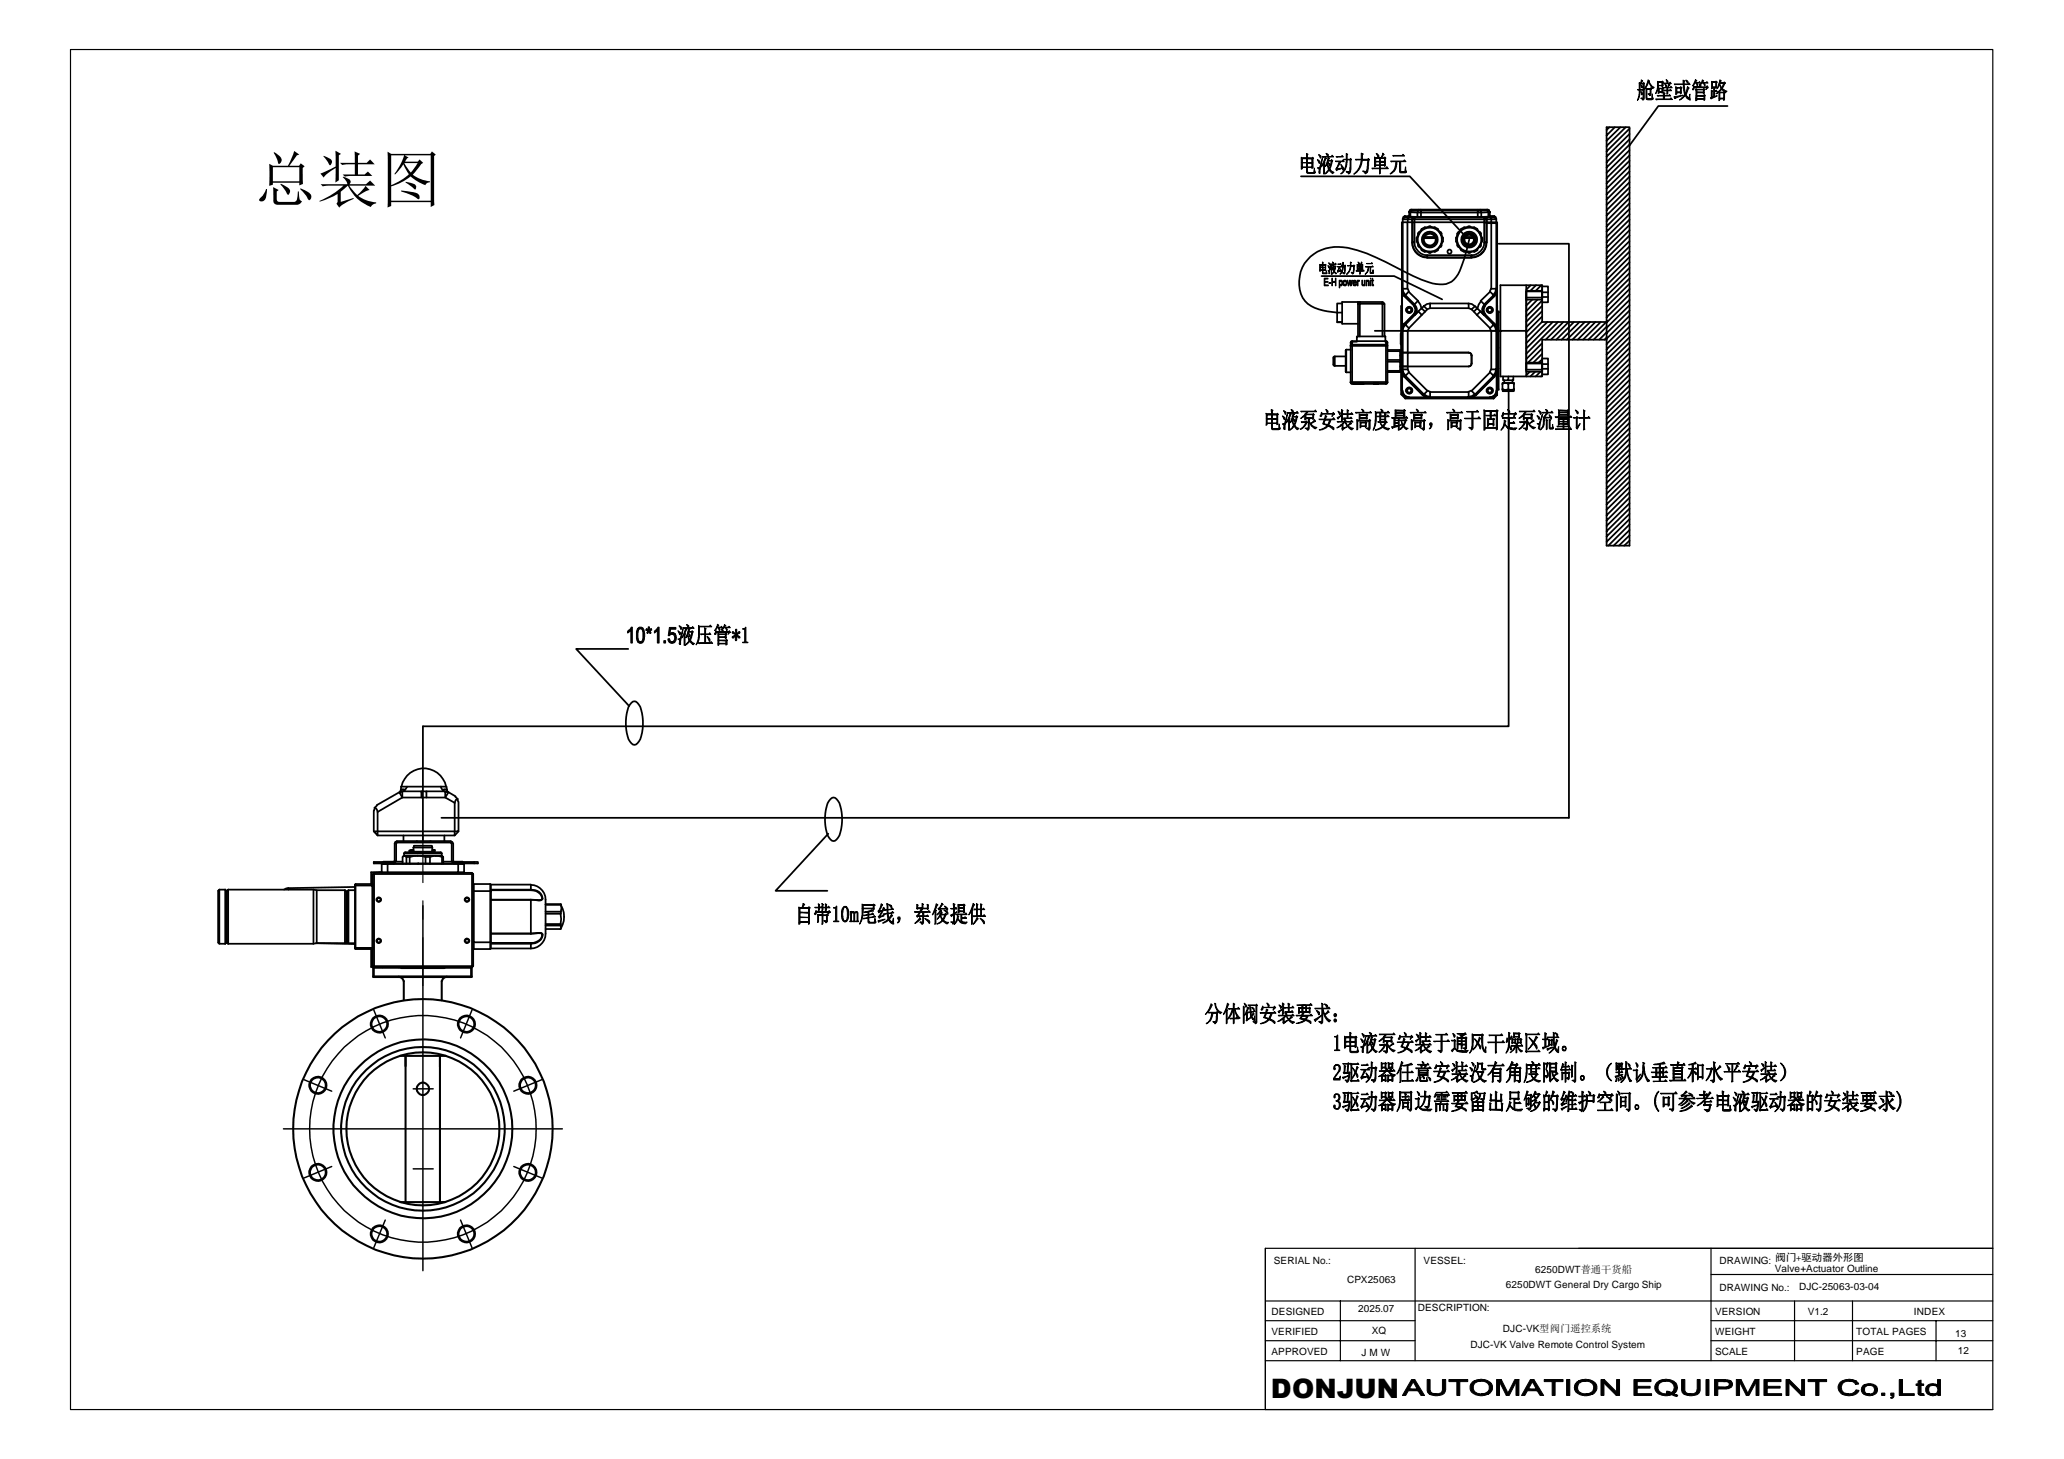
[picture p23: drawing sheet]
<svg xmlns="http://www.w3.org/2000/svg" width="297mm" height="210mm" viewBox="0 0 297 210" stroke-linecap="round" stroke-linejoin="round" font-family="sans-serif">
<defs><g id="words">
<text font-size="8.9" x="36.7" y="29">总装图</text>
<text font-size="3.9" x="182.9" y="201.1">DONJUN</text>
<text font-size="1.5" x="255.5" y="181.5">阀门+驱动器外形图</text>
<g font-size="1.4">
<text x="183.3" y="181.9">SERIAL No.:</text>
<text x="193.9" y="184.5">CPX25063</text>
<text x="204.9" y="181.9">VESSEL:</text>
<text x="216.7" y="185.3">6250DWT General Dry Cargo Ship</text>
<text x="220.9" y="183.1">6250DWT普通干货船</text>
<text x="247.5" y="181.9">DRAWING:</text>
<text x="247.5" y="185.7">DRAWING No.:</text>
<text x="255.4" y="183">Valve+Actuator Outline</text>
<text x="258.9" y="185.6">DJC-25063-03-04</text>
<text x="183" y="189.2">DESIGNED</text>
<text x="195.4" y="188.7">2025.07</text>
<text x="197.4" y="191.9">XQ</text>
<text x="204" y="188.7">DESCRIPTION:</text>
<text x="216.3" y="191.7">DJC-VK型阀门遥控系统</text>
<text x="246.8" y="189.2">VERSION</text>
<text x="260.2" y="189.2">V1.2</text>
<text x="275.4" y="189.2">INDEX</text>
<text x="183" y="195">APPROVED</text>
<text x="183" y="192.1">VERIFIED</text>
<text x="195.9" y="195.1">J M W</text>
<text x="211.6" y="194">DJC-VK Valve Remote Control System</text>
<text x="246.8" y="192.1">WEIGHT</text>
<text x="246.8" y="195">SCALE</text>
<text x="267.2" y="192.1">TOTAL PAGES</text>
<text x="267.2" y="195">PAGE</text>
<text x="281.4" y="192.3">13</text>
<text x="281.8" y="194.8">12</text>
</g>
</g></defs>
<g fill="none" stroke="#000" stroke-width=".25">
<path d="M231.2 18.3h3.3v60.2h-3.3zM231.6 18.3l-.4 .4M232.4 18.3l-1.2 1.2M233.2 18.3l-2 1.9M234 18.3l-2.8 2.7M234.5 18.5l-3.3 3.3M234.5 19.3l-3.3 3.2M248.6 15.3h-9.9l-4.2 5.6M187.2 25.4h15.7l7.6 8.2M190.2 39.7h10.4l6.9 3.4M201.9 32h.7v9.5h-.7zM201.9 31.4v.6h-.2v9.5"/>
<path d="M201.9 31.6h.7v.4M202.2 31.3h.1M202.2 31.1h.1M202.1 31.2h.6M202.2 31.1h.1l-.3 .1M202.2 31.3l-.3 .3M202.2 31.2l-.3 .2M202.6 31.3v.3h.6M202.6 31.1h.2M202.7 31.1h-.5v.2h12.7M202.7 31.1v.2M202.8 31.1h-.1"/>
<path d="M202.8 31.1l-.1 .1M202.8 30.5h.2M203 31.2l-.1 .1M203.1 30.2l-.3 .3M203.1 30.2l-.3 .3v.7h.2M203.1 30.2h.1M203.2 34.9a2.14 2.14 0 0 0 2.2 2.2M203.2 31.3h.2M203.2 31.6h.1M203.2 31.3v.7h-.6M203.3 32h.3v2.9h-.3zM203.3 31.5l-.1 3.4a2.22 2.22 0 0 0 2.2 2.1v.1h6.4v-.1a2.14 2.14 0 0 0 2.1-2.1h.1v-2.9h-.1v-.5"/>
<path d="M203.3 31.6h10.6M203.5 31.3h.1M203.6 31.3l-.3 .3M203.6 34.9a1.88 1.88 0 0 0 1.8 1.8M203.6 31.3h.1M204 31.2l-.1 .1M204 30.6v.6M204 30.6l-1-.1v.7h1M204.1 35.1v.2M204.1 35.4l.3 .2M204.2 33.5l-.1 .4M204.2 30.3l-.2 .3"/>
<path d="M204.4 33.3l-.2 .1M204.5 30.3h-1.3l-.2 .3M204.6 36l.4 .3M204.9 34.3h1.7M205 34.1h1.5M205 36.2h1.5M205.4 36.7v.3h6.4v-.3M205.4 36.7h6.4M205.4 32.7l.3-.1 .4 .1M205.4 36.2l.3 .2 .4-.2M206.9 32.9l.8 1.3v.5l-.8 1.3M207 32.9l-.5-.2h-1.5l-.4 .2-.7 1.3v.5l.7 1.3"/>
<path d="M207 36l-.5 .3M207.1 33.3l.3 .1M207.4 33.5l.1 .4M207.5 35.4l-.4 .2M207.5 35.1v.2M209.7 33.6v.3M209.7 35.1v.2M209.7 35.4l.3 .2M209.8 33.5l-.1 .1M210 33.3l-.2 .1M210.3 36l.4 .3M210.6 34.1h1.6"/>
<path d="M210.7 34.1a.79 .79 0 0 1 .7-.4 .79 .79 0 0 1 .8 .4M210.7 36.2h1.5M210.8 34.3l-.1 .2M210.8 34.1a.68 .68 0 0 1 1.2 0M211.1 36.2l.2 .2M211.3 32.6l-.2 .1M211.4 32.6l.3 .1M211.4 34.5a15 15 0 0 1-1.9 5.4 2.75 2.75 0 0 1-2.8 1 14.4 14.4 0 0 1-4.7-1.9 33 33 0 0 0-8-3.3 5.8 5.8 0 0 0-6.6 2.8 4.8 4.8 0 0 0 .4 4.8 5.3 5.3 0 0 0 3.3 1.5l1.3 .2v-1.3h.8M211.7 36.2l-.3 .2M212.1 34.3a.67 .67 0 0 1-.6 .9 .67 .67 0 0 1-.7-.7M212.2 34.3a.81 .81 0 0 1-.7 1 .81 .81 0 0 1-.9-.8M212.2 34.3h-1.6v.2"/>
<path d="M212.6 32.9l.7 1.3M212.6 32.9l-.4-.2h-1.5l-.4 .2-.8 1.3v.5l.8 1.3M212.6 36l-.4 .3M212.7 30.2h-9.6h-.2M212.7 30.3h-8.2v.3h-.5M212.7 30.2h1.4h.2M212.8 33.3l.2 .1M213 30.3l.2 .3M213 33.5l.1 .4M213.1 35.4l-.3 .2M213.1 35.1v.2M213.2 31.2l-.5 .1"/>
<path d="M213.2 30.6h-.5v.6l-8.2 .1M213.2 30.6v.6M213.2 30.6l1-.1v.7M213.2 31.2l.1 .1M213.3 34.7l-.7 1.3M213.3 34.2v.5M213.6 31.3l.3 .3M213.6 31.3h-10v.7h10v2.9M213.6 34.9a1.88 1.88 0 0 1-1.8 1.8M213.6 31.3v.7h.3v2.9h-.3M213.6 31.3h.1M213.9 31.6h.1"/>
<path d="M213.9 32.1h.1M213.9 34.9a2.14 2.14 0 0 1-2.1 2.2M214 31.3v.8h.6M214 30.2h.1M214 32h.6M214 30.2l.3 .1 .1 .2M214.1 30.2l.3 .3M214.2 30.6l-.2-.3h-1.3v.3h-8.2v.6h-.5M214.2 31.2h.8l.3 .2M214.2 31.2h-1M214.2 31.2v.1M214.2 30.5h.2"/>
<path d="M214.4 31.1l.9 .1M214.4 30.5v.7M214.4 31.1h.6v.2h-.7l.7-.1M214.4 31.1v.1M214.4 31.1v.2M214.6 31.3v.3h-.6M214.6 32h.7v9.5h-.7zM214.9 31.2h.1M215 31.3l.3 .3M215 31.1h.1M215.3 31.6h-.7v.5h.7M215.3 31.4v.6h.2v9.5"/>
<path d="M215.7 35.1h10.1v82.6h-162.3M234.5 20l-3.3 3.3M234.5 20.8l-3.3 3.3M234.5 21.6l-3.3 3.3M234.5 22.4l-3.3 3.2M234.5 23.1l-3.3 3.3M234.5 23.9l-3.3 3.2M234.5 24.7l-3.3 3.3M234.5 25.4l-3.3 3.3M234.5 26.2l-3.3 3.3M234.5 27l-3.3 3.2M234.5 27.7l-3.3 3.3"/>
<path d="M234.5 28.5l-3.3 3.3M234.5 29.3l-3.3 3.3M234.5 30.1l-3.3 3.2M234.5 30.8l-3.3 3.3M234.5 31.6l-3.3 3.3M234.5 32.4l-3.3 3.2M234.5 33.1l-3.3 3.3M234.5 33.9l-3.3 3.3M234.5 34.7l-3.3 3.2M234.5 35.4l-3.3 3.3M234.5 36.2l-3.3 3.3M234.5 37l-3.3 3.3"/>
<path d="M234.5 37.7l-3.3 3.3M234.5 38.5l-3.3 3.3M234.5 39.3l-3.3 3.3M192.1 51.3h-.2v.2v.9v.2h.2M192.1 52.6h1.6M192.1 51.3h1.6M192.1 51.3v1.3M192.4 46.3l.8 .1M193.2 45h-.8v1.3h.8M193.7 53.6h.7M193.7 50.3h.7M193.7 50.3v.1v3.1v.1"/>
<path d="M193.7 50.3v3.3M194.3 55h.2M194.3 49.8h.2M194.4 55v.1l.2 .1h4.9M194.4 49.3l.2-.1h.7v-.1h4.1l.3 .2M194.4 49.3v5.7v.2h.2M194.6 55v.2h4.9l.1-.1 .1-.1M194.6 55v-5.2h4.9v5.2M194.6 49.1h-.2v.2M194.6 49.1h.7v-.7h4.1v.7h.1M194.6 55h4.9M194.6 49.6l-.2 .2"/>
<path d="M194.6 49.1v.5M194.8 55.2h1.4zM194.9 55.2h-.1h.6h-.3M195.1 55.1v.1M195.4 55.2h.1M195.4 43.7l.3-.3h-2.5v3.2h2.2M195.4 43.7h.3M195.4 43.4v5M195.7 43.7v-.3h3.3v.3M195.7 43.7h3.3M195.7 43.7v4.7M196 55.1v.1"/>
<path d="M196.2 55.1v.1h-1.4M197.8 55.2h.5zM197.8 55.2h.4zM197.8 55.2h.2zM197.8 55.2h.5h-.3M197.8 55.2h.5h-.2M197.8 55.2h.4h-.1M197.8 55.2h.2h-.1M197.8 55.2h.2M197.8 55.1v.1M197.9 55.2h.1zM197.9 55.1l.1 .1"/>
<path d="M197.9 47.6h21.8M198 55.1l.2 .1-.1-.1M198 55.1v.1M198.1 55.1v.1M198.1 55.1l.1 .1h-.2M198.2 55.1v.1M198.3 55.1l-.5 .1M199 43.4l.2 .3M199 43.7h.2M199 43.7v4.7M199.2 43.7v4.7M199.5 49.6h-4.9v.2"/>
<path d="M199.5 49.1h.1l.1 .2M199.5 55h.2M199.5 49.1v.7h.2l-.2-.2M199.5 55v.2M199.7 52h1.8v1.4h-1.8M199.7 51.8h1.8v.2M199.7 50.5h1.8v1.3M199.7 50.3h1.8v.2M199.7 55l-.1 .2h-.1M199.7 49.3v5.7M201.5 53.4v.1h-1.8h2M201.5 50.4h.2"/>
<path d="M201.6 48h.1M201.6 49.5h.1M201.6 48v1.5M201.7 44v12.7v-12.1M201.7 56.7l.6 .6M201.7 43.9v3.7h.2l.1-.5 .3-.4 1.8-1.9M201.7 44.6v11.5v-3h.2M201.7 53.1l.2 .6-.1 .1zM201.7 44.6h.1M201.7 44v.5M201.7 56.7l.6 .5M201.8 47h.1l-.2 .6z"/>
<path d="M201.8 56.1a1.02 1.02 0 0 0 1 1.1M201.8 56.1a1.01 1.01 0 0 0 1 1.1M201.9 50.7v-3.1h.7v3.1M201.9 53.1l.1 .5 .3 .4M201.9 42.1l-.2-.6h.2l.1 .5 .3 .4M201.9 42.1l-.1 .1-.1-.5v2.9M201.9 50.7v2.4M201.9 53.1h.7M201.9 53.7l.3 .4M201.9 42.1l.3 .4M201.9 50.7h9.5M201.9 52.7h.7"/>
<path d="M202.1 42.6l1.4 1.3M202.1 54.2l2.7 2.7v-.1M202.1 54.2l-.3-.4v2.3a.94 .94 0 0 0 1 1.1M202.1 46.5l-.3 .5M202.1 42.6l-.3-.4v4.8M202.2 54.2l2.6 2.6 .1-.1M202.2 42.6l1.3 1.3 .1-.1M202.2 46.6l.6 .6M202.2 46.6l-.3 .4M202.2 42.6h-.1M202.2 54.2h-.1M202.3 54.1l2.6 2.6 .5-.5-2.6-2.6-.6 .6"/>
<path d="M202.3 42.5l.4-.5 1.4 1.3-.5 .5M202.3 42.5l1.3 1.3M202.3 42.5l-.1 .1M202.6 52.7h8.8zM202.6 53.1l.2 .4M202.6 52.7v.4M202.6 41.5l.2 .4M202.8 47.2l-.2 .4M203.4 44a.92 .92 0 0 1 0 1.2M203.5 43.9a.84 .84 0 0 1-.1 1.3l-1.3 1.4h.1M203.6 43.8a1 1 0 0 1 0 1.6M203.6 45.4l-.1-.1-1.3 1.3"/>
<path d="M204.1 43.3l.3 .5 .2 .6M204.1 44.8l.5 .5-1.8 1.9M204.1 44.8l.5-.5 .5 .5M204.1 44.8l-.5 .6M204.8 56.9l.4 .3h-2.4M204.8 56.8l.4 .3M204.9 56.7l.4 .3 .5 .1M204.9 44l.5 .5M204.9 44l-.3 .3M205.2 57.2h.6zM205.4 44.5l-.8 .8M205.4 56.2l.4 .2"/>
<path d="M205.8 43.7h-.5l-.4 .3M205.8 57.1h5.6v-.7h-5.6v.8M205.8 43.7h5.6v.6M205.8 44.3h5.6M205.8 44.3l-.4 .2M205.8 43.7v.6M211.4 50.7h-8.8v2M211.4 50.7l.3 .2 .1 .3M211.4 43.7h.4l.4 .3M211.4 57.1v.1h3h-11.6h3M211.4 57.2h.6zM211.4 44.3l.4 .2"/>
<path d="M211.7 56.2l-.3 .2M211.8 51.1l-.1 1.4-.3 .2M211.8 44.5l2.6 2.7 .6-.5-2-1.9 .6 .6 .1-.1 1.3 1.3M211.8 56.2l2.6-2.6 .6 .5-2.7 2.6zM212.1 44.8l.5-.5 .4 .5-.5 .5M212.2 56.7l-.4 .3-.4 .1M212.3 56.8l-.4 .3M212.4 56.9l-.4 .3h2.4M212.6 44.3l-.3-.3-.5 .5M213.1 43.3l1.3-1.3 .6 .5-1.4 1.3zM213.1 43.3l-.3 .5-.2 .6M213.6 43.8a1 1 0 0 0 0 1.6"/>
<path d="M213.7 45.3l1.3 1.3M213.7 43.9h.1M213.7 43.9a.92 .92 0 0 0 0 1.4M213.8 44a.92 .92 0 0 0 0 1.2M214.4 47.2l.2 .4M214.6 53.1l-.2 .4M214.6 41.5l-.2 .4M214.9 46.7l.3 .4 .1 .5M214.9 57.2h-12.6l-.1 .1h12.8M214.9 57.2l.1 .1M215 54.1v.1l-2.6 2.6-.1-.1M215 42.5v.1l-1.3 1.3-.1-.1"/>
<path d="M215 46.6l.3 .4M215 54.2l-2.6 2.6M215 42.6l-1.3 1.3M215 46.6v.1M215.1 42.6l.3-.4v4.8M215.1 54.2l.3-.4v2.3M215.1 46.5l.3 .5M215.3 53.1l-.1 .5-.3 .4M215.3 41.5l-.1 .5-.3 .4M215.3 47h.1l.1 .6zM215.3 42.1l.1 .1 .1-.5v2.9M215.3 53.7l-.3 .4"/>
<path d="M215.3 42.1l-.3 .4M215.3 41.5l.2 .1-.2 .5M215.3 53.1h.2M215.4 56.1a1.01 1.01 0 0 1-1 1.1M215.4 56.1h.1v.7M215.4 56.5v.3M215.4 56.8l-.5 .4M215.4 56.8h.1M215.4 56.1a1.02 1.02 0 0 1-1 1.1M215.4 44.6h.1M215.4 44.5v.1M215.5 43.9v3.7h-.2v5.5h-.7v-5.5"/>
<path d="M215.5 53.1l-.2 .6M215.5 44.6v11.5v-3M215.5 53.1l-.1 .7-.1-.1M215.5 44.9v11.1zM215.5 56.8l-.5 .5M215.5 56h.2v.1zM215.6 47h.1v6.1h-.1zM215.7 44.9h-.2l.2-.1v2.1M215.7 53.2v2.8M216.2 56l.4 .1 .5-.1 .4 .1 .4-.1v.1M216.2 55.3l.1-.2h.3h.4l.1 .2M216.2 55.1v1"/>
<path d="M216.3 56.1h.1M216.3 55.1h1.6v.2l-.1-.2h-.3h-.3l-.1 .2M216.3 56.1v.2h1.5v-.2M216.3 56.1h1.6M216.3 54.2v.5h.8v-.5M216.5 54.7v.4M217.1 55.3v.7M217.1 56.3v48.2h-156.2v16.6M217.7 54.7v.4M217.8 54.2v.5h-.7M217.9 56.1h.1M217.9 55.3v.7"/>
<path d="M219.7 41.8h2.2v1.3h-2.2zM219.7 52.2h2.2v1.3h-2.2zM219.7 41h-3.8v13.2h6v-5.3h9.3M219.7 42.8h2.2v-.9h-2.2v11.3M219.7 52.3h2.2v.9h-2.2M219.7 43.1v.1M220.2 53.5l-.5 .5M220.3 41l-.6 .7M220.5 43.1l-.8 .9M220.9 53.5l-.7 .7M221.1 41l-.9 .8M221.3 43.1l-1.6 1.7"/>
<path d="M221.7 53.5l-.7 .7M221.8 41l-.8 .8M221.9 41.2h.9v2.3h-.9zM221.9 51.6h.9v2.3h-.9zM221.9 41.7l-.1 .1M221.9 43.2l-2.2 2.3M221.9 44l-2.2 2.3M221.9 44.8l-2.2 2.2M221.9 45.5l-2.2 2.3M221.9 46.3l-2.2 2.3M221.9 49.4l-2.2 2.3M221.9 50.1l-2 2.1"/>
<path d="M221.9 50.9l-1.2 1.3M221.9 51.7l-.5 .5M221.9 54l-.1 .2M221.9 42.1h.9M221.9 42.7h.9M221.9 52.4h.9M221.9 53.1h.9M222.7 46.3l-3 3.1M223.5 46.3l-3.8 3.8M224.2 46.3l-4.5 4.6M225 46.3l-2.6 2.6M225.7 46.3l-2.5 2.6"/>
<path d="M226.5 46.3l-2.5 2.6M227.3 46.3l-2.6 2.6M228.1 46.3l-2.6 2.6M228.8 46.3l-2.5 2.6M229.6 46.3l-2.5 2.6M230.4 46.3l-2.6 2.6M231.2 46.3l-2.6 2.6M231.2 46.3h-9.3v-5.3h-2.2v13.2M231.2 47l-1.9 1.9M231.2 47.8l-1 1.1M231.2 48.6l-.3 .3M234.5 40.1l-3.3 3.2"/>
<path d="M234.5 40.8l-3.3 3.3M234.5 41.6l-3.3 3.3M234.5 42.3l-3.3 3.3M234.5 43.2l-3.3 3.2M234.5 43.9l-3.3 3.3M234.5 44.7l-3.3 3.2M234.5 45.4l-3.3 3.3M234.5 46.2l-3.3 3.3M234.5 47l-3.3 3.3M234.5 47.8l-3.3 3.2M234.5 48.5l-3.3 3.3M234.5 49.3l-3.3 3.2"/>
<path d="M234.5 50.1l-3.3 3.3M234.5 50.8l-3.3 3.3M234.5 51.6l-3.3 3.3M234.5 52.4l-3.3 3.2M234.5 53.1l-3.3 3.3M234.5 53.9l-3.3 3.3M234.5 54.7l-3.3 3.3M234.5 55.5l-3.3 3.2M234.5 56.2l-3.3 3.3M234.5 57l-3.3 3.3M234.5 57.8l-3.3 3.2M234.5 58.5l-3.3 3.3"/>
<path d="M234.5 59.3l-3.3 3.3M234.5 60.1l-3.3 3.2M234.5 60.8l-3.3 3.3M234.5 61.6l-3.3 3.3M234.5 62.4l-3.3 3.3M234.5 63.1l-3.3 3.3M234.5 63.9l-3.3 3.3M234.5 64.7l-3.3 3.3M234.5 65.5l-3.3 3.2M234.5 66.2l-3.3 3.3M234.5 67l-3.3 3.3M234.5 67.8l-3.3 3.2"/>
<path d="M234.5 68.6l-3.3 3.2M234.5 69.3l-3.3 3.3M234.5 70.1l-3.3 3.2M234.5 70.8l-3.3 3.3M234.5 71.6l-3.3 3.3M234.5 72.4l-3.3 3.3M234.5 73.2l-3.3 3.2M234.5 73.9l-3.3 3.3M234.5 74.7l-3.3 3.2M234.5 75.5l-3 3M234.5 76.3l-2.3 2.2M234.5 77l-1.5 1.5"/>
<path d="M234.5 77.8l-.7 .7M90.4 93.4h-7.5l7.6 8.2M53.8 119.6h.5v.6zM53.8 116.6v3M53.9 116.2l.2 .1 .2 .5M54.2 115.8l3.3-1.8 .4 .7-3.6 2.1M54.3 115.9l-.3 .3-.2 .4M54.3 116.8v2.8h11.1v.6h-11.1M57.7 113.6l-.2 .4M57.7 113.6h.2h.4M57.7 113.6v.3M57.8 113.2a3.3 3.3 0 0 1 3.2-2.7 3.3 3.3 0 0 1 3.2 2.7"/>
<path d="M57.9 113.8v.9h6.2l1.3 .8v4.1h.6v-4.3M57.9 113.8h2.7v.9M57.9 113.9l-.4 .1M58.6 113.2h-.9v.4M60.6 113.8h.8v.9M61.4 113.8h2.7v.9l.4-.7M63.4 113.2h-4.8l-.3 .4-.4 .2M63.4 113.2l.3 .4M63.4 113.2h.8l.1 .4M63.7 113.6l.4 .2M63.7 113.6h.3h.3M64.1 113.9l.4 .1"/>
<path d="M64.3 113.6v.3M64.3 113.6l.1 .2 .1 .2M64.5 114l1.1 .6M65.5 114.6l.3 .3 .1 .4M65.9 114.9l-.3 .1-.2 .5M66 119.6l-.6 .6M90.9 101.1a.61 .61 0 0 1 1 .3 6.2 6.2 0 0 1 0 5.3 .67 .67 0 0 1-.6 .5 .67 .67 0 0 1-.6-.5 6.2 6.2 0 0 1 0-5.3zM119.2 119.9l-7.6 8.3h7.5M119.5 114.9a.61 .61 0 0 1 1.1 .3 6.2 6.2 0 0 1 0 5.3 .67 .67 0 0 1-.6 .5 .67 .67 0 0 1-.7-.5 6.2 6.2 0 0 1 0-5.3zM31.6 128l-.2 .2v7.4l.2 .2h.8M31.6 128h.8M31.6 128v7.8"/>
<path d="M32.4 128l.2 .2v7.4l-.2 .2M32.4 128v7.8M32.6 135.5h.1M32.6 128.2h.1M32.8 128h12.3M32.8 128l-.1 .2v7.4l.1 .2M32.8 128v7.8M41.5 127.8v.2M45.1 128l.5 .1h4M45.1 128v7.8M45.5 135.7l5.6 .1M45.6 135.7l-.5 .1h-12.3"/>
<path d="M45.6 128.1v7.6M49.6 128.1l.2 .1M49.6 128.1v7.6M49.8 135.5l-.2 .2h-4M49.8 135.5h.2M49.8 128.2h.2M49.8 128.2v7.3M50 135.5l.2 .2h.9M50 128.2v7.3M50.2 128.1l-.2 .1M50.2 128.1h.9M50.2 128.1v7.6"/>
<path d="M51.1 127.4l.1-.2v.2h-.1v8.9M51.1 127.6l-9.6 .2-.6 .2M51.2 127.2h2.4v.2h.1M53.4 136.5v2.6h.3M53.6 127.2l.1 .1M53.7 136.3l-.1 .1v-9h-2.4v9l-.1-.1v.2h.1v-.1h2.4v.1h-2.4M53.7 136.5h-.1M53.7 125.7v13.3M53.8 125.7h14.1v13.3h-14.1zM53.8 125.6v.1h-.1zM53.8 125.6h14.1v.1h.2M53.8 139.2l-.1-.2h.1v.2h14.1"/>
<path d="M54 139.2h13.7M54.9 124.3l.1-.1h.8v.1zM54.9 125.4l-1.5 .1v1.7M54.9 124.3v1.2M55 125.6l-.1-.1h.9v.1h10.1v-.1h.9l-.1 .1M55.1 139.1v.1M55.2 124l-.1 .2M55.8 124.3h10.1v1.2h-10.1zM55.8 124.2h10.1v.1h.9M56 124.2h.1M56.6 124.2h.1M56.7 124h-2.9v.2h2.9"/>
<path d="M56.8 123.9l-.1 .1M57 123.9l-.1 .2-.2 .1M57.1 121l-.2 .1-.1 .2v2.6M57.1 121h7.8M57.1 121.2h7.8M57.1 121.3h-.1v2.6M57.3 139.2h3.9zM57.6 139.2h.2M57.8 139.3h6.2M57.9 124h-2.7v.2M58.1 120.2v.8M58.2 122.8l.1-.2h5.1l.2 .2"/>
<path d="M58.2 122.8v.3M58.2 123.1l-.1 .1M58.2 123.1h5.4M58.2 122.8h5.4M58.5 123.3a.31 .31 0 0 0-.3-.2 .31 .31 0 0 0-.3 .2v.9M58.5 123.3h.5M58.5 123.3v.9M59 123.3a3.9 3.9 0 0 1 2.2 0M59 123.3v.9M59.3 122.5v.1M59.5 122.3h-.3l.1 .1M59.5 122.4h-.6v.1h3.7v-.1h-.4"/>
<path d="M59.5 121.9v.6l-.1 .1M59.5 121.9l.1-.2h2.5l.1 .2M59.5 121.9h2.7M60 122.6h.1M60.2 124.2h.1M60.3 122.6h.1M60.7 122.6h.1M60.8 122.6h.1M61.2 123.3h.7a2.31 2.31 0 0 1 1.7 0M61.2 123.3v.9M61.4 122.6h.1M61.9 123.3v.9"/>
<path d="M62.2 122.3h.4l-.1 .1M62.2 121.9v.6l.1 .1M62.5 122.5v.1M63.6 123.1l.2 .2h-.2M63.6 122.8v.3M63.6 123.3v.9M63.8 124h2.7M63.8 123.3v.9M64 120.2v.8M64.1 139.2h-.1M64.9 121l.2 .1 .1 .2M64.9 121.3h.1"/>
<path d="M65 121.3v2.6l.1 .2 .2 .1M65.2 121.3v2.6l.1 .1M65.3 124h2.9v.2h-2.9M65.9 124.2h.8l.1 .1v1.2M66.5 124l.1 .2M66.5 124v.2M67.9 125.6l.2 .1M68.1 135.5l.1 .1v.9h-.1M68.1 125.7v13.3h-.2v.2l.2-.2M68.2 124h.6v.2h-.6M70.6 127.2h-2.4v1h-.1M70.6 127.3v.9v7.4v-.1v-7.3"/>
<path d="M70.6 127.3v-.1v1h-2.4v7.4h2.4v.9h-2.4M70.6 135.5v1M70.6 129.5h5.8v4.8h-5.8M70.6 128h5.8a1.48 1.48 0 0 1 1.7 1.3 .52 .52 0 0 1-.6 .3l-1.1-.2M70.6 128.1h5.8M70.6 134.3h5.8M70.6 136.5h5.8M70.6 127.3h5.8v.8M70.6 135.7h5.8M76.4 127.3a2.14 2.14 0 0 1 2.1 2.1v4.9a2.14 2.14 0 0 1-2.1 2.2M76.4 128.1a1.48 1.48 0 0 1 1.6 1.2l-.1 .2h-.3l-7-.1M76.4 134.3l1.1-.1 .5 .1a1.21 1.21 0 0 1-1.3 1.4l-6.1 .1"/>
<path d="M76.4 135.7v.8M77.6 134.3h.1M77.7 134.3h-1.3M77.7 134.3h.2a.91 .91 0 0 1-.7 1.2l-.8 .2M78.5 132.9h2.2v.3h-2.2M78.5 131.2h2.2M78.5 130.1h2.2M78.5 133.7h2.2M80.7 133.2l.1 .2-.1 .2M80.7 131.5l.1 .7-.1 .7M80.7 130.2a3.3 3.3 0 0 1 0 3.4M80.7 130.1l.1 .6-.1 .5"/>
<path d="M80.7 130.1l.1 .1M80.7 130.1h.1M80.7 131.2v.3h-2.2"/>
<circle cx="205.8" cy="34.5" r="1.15"/>
<circle cx="205.8" cy="34.5" r=".98"/>
<circle cx="205.8" cy="34.5" r="1.74"/>
<circle cx="205.8" cy="34.5" r=".84"/>
<circle cx="208.6" cy="36.2" r=".3"/>
<circle cx="211.4" cy="34.5" r="1.15"/>
<circle cx="211.4" cy="34.5" r=".98"/>
<circle cx="211.4" cy="34.5" r="1.74"/>
<circle cx="211.4" cy="34.5" r=".84"/>
<circle cx="202.8" cy="56.2" r=".39"/>
<circle cx="202.8" cy="44.6" r=".39"/>
<circle cx="202.8" cy="56.2" r=".3"/>
<circle cx="202.8" cy="44.6" r=".3"/>
<circle cx="202.8" cy="56.2" r=".46"/>
<circle cx="202.8" cy="44.6" r=".46"/>
<circle cx="214.4" cy="44.6" r=".39"/>
<circle cx="214.4" cy="56.2" r=".39"/>
<circle cx="214.4" cy="56.2" r=".3"/>
<circle cx="214.4" cy="44.6" r=".3"/>
<circle cx="214.4" cy="56.2" r=".46"/>
<circle cx="214.4" cy="44.6" r=".46"/>
<circle cx="54.5" cy="129.4" r=".34"/>
<circle cx="54.5" cy="135.3" r=".34"/>
<circle cx="54.5" cy="135.4" r=".25"/>
<circle cx="54.5" cy="129.4" r=".25"/>
<circle cx="67.2" cy="129.4" r=".34"/>
<circle cx="67.2" cy="135.3" r=".34"/>
<circle cx="67.2" cy="135.4" r=".25"/>
<circle cx="67.2" cy="129.4" r=".25"/>
</g>
<g fill="#000" stroke="#000" stroke-width=".14">
<path d="M235.7 12.9h.8l-.8 .1z" fill-rule="evenodd"/>
<path d="M235.9 12h.6h-.5v.9h-.1z" fill-rule="evenodd"/>
<path d="M235.9 11.9l.1 .1h-.1z" fill-rule="evenodd"/>
<path d="M235.9 12.9h.1v.7l-.3 .8 .2-.6z" fill-rule="evenodd"/>
<path d="M236.2 14.1l.2 .1z" fill-rule="evenodd"/>
<path d="M236.1 13.2l.1 .1a.21 .21 0 0 1 .2 .2 .21 .21 0 0 1-.2 .1z" fill-rule="evenodd"/>
<path d="M236.1 12.2l.2 .2 .1 .2h-.2z" fill-rule="evenodd"/>
<path d="M236.2 11.5l.2 .2-.3 .3z" fill-rule="evenodd"/>
<path d="M235.9 12l.6-.1 .2 .1-.1 2.2-.1 .2-.3-.2h.3v-1.3h-.8h.8v-.9z" fill-rule="evenodd"/>
<path d="M236.9 12.8h.6h-.5l.1 1.4h.8v.1l-.8 .1-.2-.1z" fill-rule="evenodd"/>
<path d="M236.9 12.7l.8 .1-.1 .1v.6h-.2h.1v-.7h-.6z" fill-rule="evenodd"/>
<path d="M237.1 11.8h.2l-.4 .7-.3 .3z" fill-rule="evenodd"/>
<path d="M237.2 13.5h.4v.1a.15 .15 0 0 1-.2 .2 .15 .15 0 0 1-.1-.2z" fill-rule="evenodd"/>
<path d="M237.2 11.5l.2 .2h-.1l.3 .5 .4 .4a.21 .21 0 0 1-.2 .1 .21 .21 0 0 1-.2-.2l-.3-.7-.2-.1z" fill-rule="evenodd"/>
<path d="M237 12.8h.5l.1-.2 .1 .2z" fill-rule="evenodd"/>
<path d="M237.8 13.5l.1 .7h-.8l.6-.1z" fill-rule="evenodd"/>
<path d="M238.5 12.6l.2 .1-.4 .8z" fill-rule="evenodd"/>
<path d="M238.5 11.9h.7h-.5v.4h-.2z" fill-rule="evenodd"/>
<path d="M238.5 11.7l.9 .1-.1 .5h-.6v.3l.1 .1 .6 .1h-.6v.4h-.1l-.2-.9h.7v-.4h-.7z" fill-rule="evenodd"/>
<path d="M238.7 13.3h.5h-.4v.1h-.2z" fill-rule="evenodd"/>
<path d="M238.8 12.7h.4l.1-.1 .1 .2z" fill-rule="evenodd"/>
<path d="M238.7 11.8h.5l.1-.1 .1 .1z" fill-rule="evenodd"/>
<path d="M239.2 12.3h.1l-.1 .2z" fill-rule="evenodd"/>
<path d="M239.4 13.3l.2 .1v.3h-.2z" fill-rule="evenodd"/>
<path d="M238.7 13.2h.5v-.4h.2l-.1 .5-.1 .1v-.1h-.5z" fill-rule="evenodd"/>
<path d="M239.4 13.8h.2v.4h-.2z" fill-rule="evenodd"/>
<path d="M239.6 12.1l.3 .3-.1 .1z" fill-rule="evenodd"/>
<path d="M239.8 11.4l.2 .3v.3z" fill-rule="evenodd"/>
<path d="M239.9 13.1h.1v.4l-.1 .1z" fill-rule="evenodd"/>
<path d="M239.9 12.6h.1v.4h-.1z" fill-rule="evenodd"/>
<path d="M240.1 12.1l.3 .1-.4 .4z" fill-rule="evenodd"/>
<path d="M238.5 13.7h1.6l.2-.1 .1 .2-1.8 .1z" fill-rule="evenodd"/>
<path d="M239.4 12h.9l.1-.2 .1 .2-1 .1z" fill-rule="evenodd"/>
<path d="M239.4 13h.9l.1-.2 .2 .3h-1.1z" fill-rule="evenodd"/>
<path d="M238.3 14.2h2l.2-.1 .2 .2-2.3 .1z" fill-rule="evenodd"/>
<path d="M239.4 12.6h1l.1-.2 .2 .2-1.2 .1z" fill-rule="evenodd"/>
<path d="M241.2 12.6h.6h-.5v.7h.7h-.7v.2l-.1 .1z" fill-rule="evenodd"/>
<path d="M241.2 12.5l.1 .1h.7v.1v.6h-.7h.5v-.7h-.6z" fill-rule="evenodd"/>
<path d="M241.3 12.6h.5l.1-.1 .1 .1z" fill-rule="evenodd"/>
<path d="M241.8 13.3h.2l-.2 .2z" fill-rule="evenodd"/>
<path d="M240.9 13.9l1.3-.2-1.2 .5z" fill-rule="evenodd"/>
<path d="M242.2 11.5l.3 .2-.1 .4h-.2z" fill-rule="evenodd"/>
<path d="M241.7 14.4l.6-.7 .2 .1-.6 .5z" fill-rule="evenodd"/>
<path d="M242.3 12.2h.1l.2 1.2h.1v.3l.4 .4-.3 .1-.2-.4-.3-.1 .2-.1-.2-.5z" fill-rule="evenodd"/>
<path d="M242.6 11.5a.28 .28 0 0 1 .3 .2 .28 .28 0 0 1 0 .3z" fill-rule="evenodd"/>
<path d="M242.9 12.5l.2 .2-.1 .1-.2 .6h-.2z" fill-rule="evenodd"/>
<path d="M240.9 12.1h2l.2-.2 .1 .3h-2.2z" fill-rule="evenodd"/>
<path d="M243.2 13.6v.8l-.4-.2 .3-.1z" fill-rule="evenodd"/>
<path d="M243.7 12.6h1.9h-1.8v.2l-.2 .1z" fill-rule="evenodd"/>
<path d="M243.8 12.4v.1h.9h-1z" fill-rule="evenodd"/>
<path d="M244 11.4l.2 .2-.4 .3z" fill-rule="evenodd"/>
<path d="M244 12.8h.2l-.2 .1z" fill-rule="evenodd"/>
<path d="M244.1 13.8h1.1h-1v.4h-.2z" fill-rule="evenodd"/>
<path d="M244.1 12l.2 .2v.1z" fill-rule="evenodd"/>
<path d="M243.8 12.5h.9l-.2-.4a.22 .22 0 0 1 .3 .2 .22 .22 0 0 1-.1 .2z" fill-rule="evenodd"/>
<path d="M243.8 11.9h.7l.1-.2 .1 .3h-.7l-.4 .4z" fill-rule="evenodd"/>
<path d="M245 11.5l.2 .2-.4 .2z" fill-rule="evenodd"/>
<path d="M245.1 12h.1a.27 .27 0 0 1 .1 .4z" fill-rule="evenodd"/>
<path d="M244 12.9l1.1-.1 .1-.1 .1 .2h-1.1v.4h1.1h-1.1v.4h-.1z" fill-rule="evenodd"/>
<path d="M245.1 13.3h.2l-.2 .2z" fill-rule="evenodd"/>
<path d="M244.1 13.7h1.1l.1-.1 .1 .2h-.1v.4l-1.1 .1v.1l-.2 .1v-.3h1.2v-.4z" fill-rule="evenodd"/>
<path d="M245.2 14.3l.1-.1-.1 .2z" fill-rule="evenodd"/>
<path d="M244.2 13.3h.9v-.4h.2v.4z" fill-rule="evenodd"/>
<path d="M244.8 12l.8-.1v-.2l.2 .3h-.8l-.3 .2z" fill-rule="evenodd"/>
<path d="M243.7 12.5h1.9l.1-.2 .2 .3-.4 .3 .1-.3h-1.9z" fill-rule="evenodd"/>
<path d="M246.3 13l.2 .1-.1 .1v.8h.3l-.5 .2v-.1l.1-.1z" fill-rule="evenodd"/>
<path d="M246.3 11.8l.6 .1h-.4v.6l.5 .1h-.5v.1l-.2 .1z" fill-rule="evenodd"/>
<path d="M246.3 11.7l.8 .1-.1 .1v.6h-.5h.4v-.6l-.6-.1z" fill-rule="evenodd"/>
<path d="M246.6 12.6h.3h-.2v.5l.4 .1h-.4v.7h.3l-.6 .1 .2-.1z" fill-rule="evenodd"/>
<path d="M246.5 11.8h.4l.1-.1 .1 .1z" fill-rule="evenodd"/>
<path d="M246.7 13.1l.3-.1 .1 .2z" fill-rule="evenodd"/>
<path d="M246.6 12.6h.4l-.1 .1v-.1z" fill-rule="evenodd"/>
<path d="M246.7 13.9l.4-.1-.1 .1z" fill-rule="evenodd"/>
<path d="M247 13.5l.3-.3 .1 .1z" fill-rule="evenodd"/>
<path d="M247.3 12.2h.2l-.1 .1-.3 .5z" fill-rule="evenodd"/>
<path d="M247.4 14.2h.7h-.6l-.1 .3z" fill-rule="evenodd"/>
<path d="M247.4 12h.7h-.5l-.1 .2 .4 .6 .6 .3v.1a.2 .2 0 0 1-.2 .1 .2 .2 0 0 1-.2-.2l-.3-.3h-.2l.1-.1-.2-.5h-.2z" fill-rule="evenodd"/>
<path d="M247.5 11.5l.2 .1-.1 .3 .7 .1-.4 .7-.1-.1 .3-.6h-.7z" fill-rule="evenodd"/>
<path d="M247.6 12.8h.2l-.3 .4 .1 .1h-.2l-.1-.1z" fill-rule="evenodd"/>
<path d="M247.4 13.3h.7v-.1l.2 .1h-.8v.8h-.1z" fill-rule="evenodd"/>
<path d="M247.6 11.9h.5v-.1l.2 .2z" fill-rule="evenodd"/>
<path d="M248.1 13.3h.2l-.1 .1v1h-.1v-.2h-.7v-.1h.7z" fill-rule="evenodd"/>
<path d="M187.3 22.8h1.5h-1.4v.6h.8h-.9z" fill-rule="evenodd"/>
<path d="M187.3 22.6l.1 .1 1.6 .1v.1v.5h-1.6v.6h-.1v-.6h1.5v-.6h-1.5z" fill-rule="evenodd"/>
<path d="M188 23.4h.8h-.6v.6h-.2z" fill-rule="evenodd"/>
<path d="M188 22.1l.2 .1v.5h-.8h.6z" fill-rule="evenodd"/>
<path d="M188 24.1h.2v.7h1.1l-.1 .1h-1l-.2-.1z" fill-rule="evenodd"/>
<path d="M187.4 23.4h.6v-.6h.2v.6z" fill-rule="evenodd"/>
<path d="M188.2 22.7h.6l.1-.1 .1 .2z" fill-rule="evenodd"/>
<path d="M188.8 24.1h.2l-.2 .1z" fill-rule="evenodd"/>
<path d="M187.3 24h1.5v-.6h-.8h1v.7h-1.6v.2l-.1 .1z" fill-rule="evenodd"/>
<path d="M188.3 24.8h.7l.2-.6 .1 .6z" fill-rule="evenodd"/>
<path d="M189.6 24.1h.4v.8h-.2l.1-.5z" fill-rule="evenodd"/>
<path d="M189.6 23l.3 .2a.19 .19 0 0 1 .1 .2 .19 .19 0 0 1-.1 .1z" fill-rule="evenodd"/>
<path d="M189.8 22.2l.3 .3v.2z" fill-rule="evenodd"/>
<path d="M189.9 38.2h.8h-.7v.3h.4h-.5z" fill-rule="evenodd"/>
<path d="M189.9 38l.1 .1h.8v.4h-.8v.3l-.1 .1v-.4h.8v-.3h-.8z" fill-rule="evenodd"/>
<path d="M190.3 22.7h.1l-.3 1.4h-.3l.3-.4z" fill-rule="evenodd"/>
<path d="M190.3 38.5h.4h-.3v.3h-.1z" fill-rule="evenodd"/>
<path d="M190.3 37.7l.1 .1v.3h-.4h.3z" fill-rule="evenodd"/>
<path d="M190.3 38.9h.1v.4l.6 .1h-.6z" fill-rule="evenodd"/>
<path d="M190 38.5h.3v-.3h.1v.3z" fill-rule="evenodd"/>
<path d="M190.5 23.5h.1v1.5h-.1z" fill-rule="evenodd"/>
<path d="M190.7 22.6l.2 .2-.3 .5 .1 .1-.3 .2-.3 .4z" fill-rule="evenodd"/>
<path d="M190.7 38.9v.1z" fill-rule="evenodd"/>
<path d="M189.9 38.9l.8-.1v-.3h-.4h.5v.4h-.8l-.1 .1z" fill-rule="evenodd"/>
<path d="M190.4 38.1h.3l.1-.1v.1z" fill-rule="evenodd"/>
<path d="M190.8 22.1l.4 .1-.1 .3z" fill-rule="evenodd"/>
<path d="M190.9 23.6h.1l-.3 .4z" fill-rule="evenodd"/>
<path d="M190.4 39.3h.5v-.3l.1 .3z" fill-rule="evenodd"/>
<path d="M191.1 22.6l.2 .2-.3 .3z" fill-rule="evenodd"/>
<path d="M191.1 38.9h.2v.5l-.1-.1v-.3z" fill-rule="evenodd"/>
<path d="M191.1 38.2l.2 .2v.2z" fill-rule="evenodd"/>
<path d="M191.2 23.3a.28 .28 0 0 1 0 .5z" fill-rule="evenodd"/>
<path d="M191.2 37.8l.2 .1v.2z" fill-rule="evenodd"/>
<path d="M191.3 24.5h.2l.2 .2a.16 .16 0 0 1 .2 0 .16 .16 0 0 1-.1 .2 .16 .16 0 0 1-.2 0z" fill-rule="evenodd"/>
<path d="M191.5 38.1l-.1 .8h-.2l.1-.1z" fill-rule="evenodd"/>
<path d="M191 23.1h.6v-.1l.2 .1-.6 .1-.2 .3 .3 .7h-.2l-.2-.6z" fill-rule="evenodd"/>
<path d="M191.6 38.5l.1 .8-.1 .2z" fill-rule="evenodd"/>
<path d="M190.3 22.5h1.3l.1-.2 .2 .3h-1.5z" fill-rule="evenodd"/>
<path d="M191.7 38l.1 .1-.2 .3 .1 .1-.3 .3z" fill-rule="evenodd"/>
<path d="M191.8 37.7l.1 .1v.2z" fill-rule="evenodd"/>
<path d="M191.6 23.2l.2-.1-.4 1.3 .1 .1h-.2l-.4 .4-.2 .1 .4-.5 .1-.3h.1z" fill-rule="evenodd"/>
<path d="M191.8 38.6l-.1 .2z" fill-rule="evenodd"/>
<path d="M191.9 38.5l.2 .1-.1 .1z" fill-rule="evenodd"/>
<path d="M191.9 38l.1 .1-.2 .2z" fill-rule="evenodd"/>
<path d="M192 39.1l.3 .2v.1z" fill-rule="evenodd"/>
<path d="M191.8 38.3l.4-.1 .1 .1-.4 .1-.1 .1 .2 .5-.2-.4z" fill-rule="evenodd"/>
<path d="M191.5 38h.6l.1-.1 .1 .1z" fill-rule="evenodd"/>
<path d="M192.1 38.4l.2-.1-.2 .7v.1h-.1l-.3 .4 .3-.5z" fill-rule="evenodd"/>
<path d="M192.7 23.3l.2 .1-.6 .9h.6l-.6 .3-.1-.3 .3-.5z" fill-rule="evenodd"/>
<path d="M192.7 38.4l.2 .1-.3 .5h.3l-.4 .2v-.2z" fill-rule="evenodd"/>
<path d="M192.9 38.7l.2 .3h-.5l.3-.1z" fill-rule="evenodd"/>
<path d="M192.5 38l.4-.1 .1 .1z" fill-rule="evenodd"/>
<path d="M192.3 24.3l.9-.1-.3-.5 .5 .5z" fill-rule="evenodd"/>
<path d="M192.5 38.4l.5-.1 .1 .1z" fill-rule="evenodd"/>
<path d="M192.9 39h.2l-.1 .1z" fill-rule="evenodd"/>
<path d="M192.3 22.5h.7l.2-.1 .1 .2h-.9z" fill-rule="evenodd"/>
<path d="M193.2 39.2l.2 .1z" fill-rule="evenodd"/>
<path d="M193.2 38.2h.3h-.2l-.1 .8-.3 .5 .3-.6z" fill-rule="evenodd"/>
<path d="M193.2 37.7l.2 .1-.1 .4h-.1z" fill-rule="evenodd"/>
<path d="M192.2 23.2h1l.1-.2 .1 .3h-1.1z" fill-rule="evenodd"/>
<path d="M193.2 24.2h.2l-.1 .3z" fill-rule="evenodd"/>
<path d="M193 38.2h.5l.1-.1v.1z" fill-rule="evenodd"/>
<path d="M193.2 38.2h.4v1.1l-.2 .1-.2-.1h.3v-1.1z" fill-rule="evenodd"/>
<path d="M193.7 24.7h.4h-.4z" fill-rule="evenodd"/>
<path d="M193.7 23h.6h-.4l-.1 .7-.2 .7-.6 .6 .5-.6 .2-.5z" fill-rule="evenodd"/>
<path d="M193.7 22.1l.3 .1-.1 .7h-.2z" fill-rule="evenodd"/>
<path d="M194.3 38.2h.5h-.4l-.1 .7-.5 .6 .5-.7z" fill-rule="evenodd"/>
<path d="M194.3 37.7l.2 .1h-.1v.4h-.1z" fill-rule="evenodd"/>
<path d="M193.4 22.9h.9l.1-.1 .1 .2h-1.1z" fill-rule="evenodd"/>
<path d="M194.5 39.2l.3 .1-.2 .1z" fill-rule="evenodd"/>
<path d="M193.7 23h.8h-.1v1.4l-.1 .5a.18 .18 0 0 1-.2 .1 .18 .18 0 0 1-.1-.1l-.2-.2h.4l.1-.1v-1.6z" fill-rule="evenodd"/>
<path d="M193.9 38.2h.9v-.1l.2 .1-1 .1z" fill-rule="evenodd"/>
<path d="M194.3 38.2h.7l-.1 .1-.1 1-.1-.1 .1-.3v-.7z" fill-rule="evenodd"/>
<path d="M195.3 38.1h.4h-.3l-.1 .3z" fill-rule="evenodd"/>
<path d="M195.3 38l.5 .1z" fill-rule="evenodd"/>
<path d="M195.4 37.7l.2 .1v.2z" fill-rule="evenodd"/>
<path d="M195.7 38.7h.4h-.3v.3h-.1z" fill-rule="evenodd"/>
<path d="M195.7 38.4h.4h-.3v.3h-.1z" fill-rule="evenodd"/>
<path d="M195.7 38.1h.4h-.3v.3h-.1z" fill-rule="evenodd"/>
<path d="M195.7 39h.1l-.1 .5z" fill-rule="evenodd"/>
<path d="M195.9 23h.9h-.8l-.1 .6-.2 .7-.5 .6-.4 .2 .7-.7 .3-.8z" fill-rule="evenodd"/>
<path d="M195.9 22l.3 .2-.1 .1v.6h-.2z" fill-rule="evenodd"/>
<path d="M195.4 38.1h.4l.1-.4 .1 .1-.1 .3z" fill-rule="evenodd"/>
<path d="M195.3 38.1l.8-.1 .1 .1-.1 .3h-.7v.3h.7h-.7l-.1 .1v-.4h.8v-.3z" fill-rule="evenodd"/>
<path d="M195.7 38.7h.4z" fill-rule="evenodd"/>
<path d="M195.4 38.7h.7v-.3h-.4h.4v.3z" fill-rule="evenodd"/>
<path d="M196.2 24.6l.6 .1-.3 .3-.4-.3z" fill-rule="evenodd"/>
<path d="M195.1 39h1.1v-.2l.1 .2z" fill-rule="evenodd"/>
<path d="M195.1 22.9h1.7l.1-.1 .2 .2h-2z" fill-rule="evenodd"/>
<path d="M196.9 38.4h.1l-.1 .6-.4 .5 .3-.5z" fill-rule="evenodd"/>
<path d="M195.9 23h1.2l-.1 .3-.2 1.4h-.3l.3-.4v-1.3z" fill-rule="evenodd"/>
<path d="M197.2 38.4h.1v.9h.4h-.1h-.4z" fill-rule="evenodd"/>
<path d="M196.7 37.9h.6l.1-.1 .1 .1z" fill-rule="evenodd"/>
<path d="M196.5 38.4h.9l.1-.2 .1 .2z" fill-rule="evenodd"/>
<path d="M197.6 38.8l.1 .5h-.4l.3-.1z" fill-rule="evenodd"/>
<path d="M197.8 22.8h.7h-.5v.4l-.2 .1z" fill-rule="evenodd"/>
<path d="M197.8 22.6l.2 .1h.8h-1z" fill-rule="evenodd"/>
<path d="M198.1 22.1l.2 .1a.21 .21 0 0 1 .1 .2 .21 .21 0 0 1-.1 .2z" fill-rule="evenodd"/>
<path d="M198.5 23.8h.7h-.5v.4h-.2z" fill-rule="evenodd"/>
<path d="M198.5 23.3h.7h-.5v.4h-.2z" fill-rule="evenodd"/>
<path d="M198.5 22.8h.7h-.5v.4h-.2z" fill-rule="evenodd"/>
<path d="M198.5 24.3h.2v.6l-.2 .1z" fill-rule="evenodd"/>
<path d="M198 22.7h.7l.3-.7 .2 .2-.4 .5z" fill-rule="evenodd"/>
<path d="M197.8 22.7h1.4l.1-.1 .2 .1-.1 .6h-1.4v.4l-.2 .1v-.5l1.4-.1v-.4h-1.4z" fill-rule="evenodd"/>
<path d="M198.5 23.8h.9l-.2 .1v-.1z" fill-rule="evenodd"/>
<path d="M197.8 23.8l1.4-.1v-.4h-.7h.9v.5h-1.4v.1l-.2 .1z" fill-rule="evenodd"/>
<path d="M197.4 24.2h2l.2-.2 .2 .3h-2.3z" fill-rule="evenodd"/>
<path d="M200.9 23.3h.1l-.1 .9-.2 .4-.6 .4 .6-.8z" fill-rule="evenodd"/>
<path d="M201.4 23.3h.2v1.4h.8l-.1 .2-.8-.1z" fill-rule="evenodd"/>
<path d="M200.4 22.4h1.4l.1-.2 .2 .3h-1.6z" fill-rule="evenodd"/>
<path d="M200.1 23.2h1.9l.1-.2 .2 .3h-2.1z" fill-rule="evenodd"/>
<path d="M202.3 24l.1 .7h-.7h.5z" fill-rule="evenodd"/>
<path d="M182.2 59.5l.2 .1h1.6l-.1 .1v.6h-1.5v.5l-.2 .1v-.6l1.6-.1v-.5h-1.6z" fill-rule="evenodd"/>
<path d="M182.2 59.7h1.6h-1.4v.5h.7l-.9 .1z" fill-rule="evenodd"/>
<path d="M183 58.9l.2 .1-.1 .6h-.7h.6z" fill-rule="evenodd"/>
<path d="M182.4 60.2h.6v-.5h.1v.5z" fill-rule="evenodd"/>
<path d="M183.1 59.6h.7v-.1l.2 .1z" fill-rule="evenodd"/>
<path d="M184.6 59.8l.3 .3v.3z" fill-rule="evenodd"/>
<path d="M184.7 59.1h.1a.31 .31 0 0 1 .2 .5z" fill-rule="evenodd"/>
<path d="M185.2 59.5l-.2 1.5h-.3l.2-.1z" fill-rule="evenodd"/>
<path d="M185.7 59.5l.1 .1-.3 .6 .2 .1-.3 .2-.3 .3z" fill-rule="evenodd"/>
<path d="M185.8 58.9a.26 .26 0 0 1 .3 .2 .26 .26 0 0 1-.1 .3z" fill-rule="evenodd"/>
<path d="M186.1 59.5l.2 .1-.2 .3-.1 .1z" fill-rule="evenodd"/>
<path d="M186 60l.5-.1 .1-.1 .2 .2h-.7l-.1 .4 .2 .6-.1 .1-.1-.6-.2-.1z" fill-rule="evenodd"/>
<path d="M185.2 59.4h1.3l.2-.2 .1 .3h-1.5z" fill-rule="evenodd"/>
<path d="M186.5 60h.3l-.5 1.1 .1 .2h-.1l-.7 .6 .7-.9z" fill-rule="evenodd"/>
<path d="M187.2 60.2l.6-.4-.3 .2z" fill-rule="evenodd"/>
<path d="M188 59.2h.2l-.2 .4h-.2z" fill-rule="evenodd"/>
<path d="M187.8 59.6h1.1l.1-.1 .1 .2h-1.2v.4l1.1 .1v.1l-1.2-.1v-.4h-.2z" fill-rule="evenodd"/>
<path d="M187.9 60.1h1v-.4h.2h-.1v.5z" fill-rule="evenodd"/>
<path d="M187.2 59.2h2l.1-.2 .2 .2-2.2 .1z" fill-rule="evenodd"/>
<path d="M190.2 59.3v.2h-.1z" fill-rule="evenodd"/>
<path d="M190.7 59.7l.3 .2-.3 .4h-.1z" fill-rule="evenodd"/>
<path d="M190.8 58.9h.1a.31 .31 0 0 1 .1 .6z" fill-rule="evenodd"/>
<path d="M190.6 40h.5v.1h-.4v.4h.4v.1h-.4v.4h.5v.1h-.6z" fill-rule="evenodd"/>
<path d="M191.2 40.7h.3v.1h-.3z" fill-rule="evenodd"/>
<path d="M191.7 40h.1v.5l.4 .1h-.4v.5h-.1z" fill-rule="evenodd"/>
<path d="M190.1 59.5h1.7l.1-.2 .2 .3h-1.9v.3h-.2v-.1z" fill-rule="evenodd"/>
<path d="M191.8 59.6h.3l-.4 .3z" fill-rule="evenodd"/>
<path d="M192.2 40h.1v1.1h-.1v-.5l-.4-.1h.4z" fill-rule="evenodd"/>
<path d="M192.6 59.2a.29 .29 0 0 1 .2 .5z" fill-rule="evenodd"/>
<path d="M192.8 40.4h.2z" fill-rule="evenodd"/>
<path d="M192.7 40.3l.2 .1-.1 .5 .2 .1h-.2v.4h-.1z" fill-rule="evenodd"/>
<path d="M192.4 60.1l.7-.3-.5 .5z" fill-rule="evenodd"/>
<path d="M192.9 40.3h.2l.1 .4a.32 .32 0 0 1-.3 .4l.2-.2v-.4l-.1-.1h-.2z" fill-rule="evenodd"/>
<path d="M193.1 58.9l.2 .2-.1 .1v1.3l-.1 .1v-.8h-.2l.2-.1z" fill-rule="evenodd"/>
<path d="M193.4 40.4h.2l-.2 .1v.4l.2 .1h-.3z" fill-rule="evenodd"/>
<path d="M193.4 40.4a.27 .27 0 0 1 .3-.1 .27 .27 0 0 1 .1 .3v.4l-.1 .1h-.3v-.1h.2l.1-.3-.1-.3z" fill-rule="evenodd"/>
<path d="M193.9 58.9l.2 .2-.1 .4h-.1z" fill-rule="evenodd"/>
<path d="M193.9 40.3h.1v.8z" fill-rule="evenodd"/>
<path d="M194.2 40.3h.1l-.2 .8h-.1z" fill-rule="evenodd"/>
<path d="M194.3 40.3l.1 .8z" fill-rule="evenodd"/>
<path d="M193.2 59.5h1.2l.1-.1 .2 .2-1.4 .1z" fill-rule="evenodd"/>
<path d="M194.5 40.3h.1l-.1 .8h-.1z" fill-rule="evenodd"/>
<path d="M194.8 40.4h.2h-.2v.3h.4h-.4v.3h.2h-.3z" fill-rule="evenodd"/>
<path d="M194.8 40.4v-.1a.3 .3 0 0 1 .4 .4h-.4h.3v-.2l-.1-.1z" fill-rule="evenodd"/>
<path d="M194.8 41h.2l.1-.1h.1l-.1 .2z" fill-rule="evenodd"/>
<path d="M195.3 40.3l.2 .1-.1 .1v.6h-.1z" fill-rule="evenodd"/>
<path d="M195.4 40.4l.2-.1v.2l-.2-.1z" fill-rule="evenodd"/>
<path d="M195.6 59.5l.1 .2h-.1z" fill-rule="evenodd"/>
<path d="M195.9 58.9l.3 .1a.15 .15 0 0 1 .1 .1 .15 .15 0 0 1-.1 .2z" fill-rule="evenodd"/>
<path d="M196 40.3h.1v.7h.3l-.1 .1h-.3z" fill-rule="evenodd"/>
<path d="M196.2 41h.2z" fill-rule="evenodd"/>
<path d="M196.4 40.3h.1v.8l-.2-.1z" fill-rule="evenodd"/>
<path d="M196.7 40.4h.1z" fill-rule="evenodd"/>
<path d="M196.6 40.3l.2 .1-.1 .1v.6h-.1z" fill-rule="evenodd"/>
<path d="M195.6 59.7h1l.1-.2 .1 .2h-1.1v.4h1.1v.2l-1.2-.2z" fill-rule="evenodd"/>
<path d="M195.7 60.1h.9v-.4h.2v.4z" fill-rule="evenodd"/>
<path d="M196.8 40.3l.2 .1v.7v-.6l-.3-.1z" fill-rule="evenodd"/>
<path d="M195.1 59.3h2l.1-.1 .2 .2-2.3 .1z" fill-rule="evenodd"/>
<path d="M197.2 40.3h.1v.8h-.1z" fill-rule="evenodd"/>
<path d="M197.2 40l.1 .1z" fill-rule="evenodd"/>
<path d="M197.5 40.1l.1-.1v.3h.1l-.1 .1v.6h-.1v-.6h-.1z" fill-rule="evenodd"/>
<path d="M197.5 41h.2v.1h-.2z" fill-rule="evenodd"/>
<path d="M197.9 59.2l.2 .1h.9l-1.1 .1z" fill-rule="evenodd"/>
<path d="M198.6 59.5l.2 .1-.1 .3h-.1z" fill-rule="evenodd"/>
<path d="M198.6 60h.1v.3l.7 .1h-.7l-.1 .2z" fill-rule="evenodd"/>
<path d="M198.1 59.3h.8l-.2-.4h.1a.25 .25 0 0 1 .2 .2 .25 .25 0 0 1 0 .2z" fill-rule="evenodd"/>
<path d="M198.6 59.9h.7l-.1-.4 .3 .1-.1 .3z" fill-rule="evenodd"/>
<path d="M198.7 60.3h.6v-.3h.1v.3z" fill-rule="evenodd"/>
<path d="M198.1 59.9h1.5l.1-.2 .2 .3h-1.7z" fill-rule="evenodd"/>
<path d="M197.9 59.4l1.7-.1 .2-.1 .2 .2h-1.9l-.1 1.5-.4 1 .3-1z" fill-rule="evenodd"/>
<path d="M200.8 59.5h1.2h-1.1v.2l1.3 .1h-1.3v.2h-.1z" fill-rule="evenodd"/>
<path d="M200.8 59.1h1.2h-1.1v.3l1.3 .1v.3l-1.3-.1h1.1v-.2h-1.2z" fill-rule="evenodd"/>
<path d="M200.8 58.9l.1 .1 1.4 .1-.1 .4-1.3-.1h1.1v-.3h-1.2z" fill-rule="evenodd"/>
<path d="M200.9 59h1.1l.1-.1 .2 .2z" fill-rule="evenodd"/>
<path d="M202 59.8h.2v.1l-.2 .1z" fill-rule="evenodd"/>
<path d="M200.3 60.1h1.9l.2-.2 .2 .3h-2.3z" fill-rule="evenodd"/>
<path d="M203.4 59.5l.2 .2h-.2z" fill-rule="evenodd"/>
<path d="M203.8 58.9l.3 .2v.2z" fill-rule="evenodd"/>
<path d="M203.4 59.7h1.1v-.2l.2 .2h-1.1v.4h1v.2l-1.2-.2z" fill-rule="evenodd"/>
<path d="M203.6 60.1h.9v-.4h.2l-.1 .4z" fill-rule="evenodd"/>
<path d="M202.9 59.3h2.1l.1-.1 .2 .2-2.3 .1z" fill-rule="evenodd"/>
<path d="M208.7 59.5l.2 .2h-.2z" fill-rule="evenodd"/>
<path d="M209.1 58.9l.1 .1a.15 .15 0 0 1 .2 .1 .15 .15 0 0 1-.2 .2z" fill-rule="evenodd"/>
<path d="M208.7 59.7h1l.1-.2 .1 .2h-1v.4h1v.2l-1.2-.2z" fill-rule="evenodd"/>
<path d="M208.9 60.1h.8v-.4h.2v.4z" fill-rule="evenodd"/>
<path d="M208.2 59.3h2l.1-.1 .2 .2-2.2 .1z" fill-rule="evenodd"/>
<path d="M211.1 59.2h1.4l.1-.2 .2 .3h-1.7z" fill-rule="evenodd"/>
<path d="M210.8 60.2h1.9l.1-.2 .3 .3h-2.3z" fill-rule="evenodd"/>
<path d="M213.6 59.1l1.7 .1h-1.6v2.3l1.8 .1h-1.8v.2l-.1 .1z" fill-rule="evenodd"/>
<path d="M213.6 58.9l.1 .2h1.9l-.1 .1v2.3h-1.8h1.6v-2.3l-1.7-.1z" fill-rule="evenodd"/>
<path d="M214.4 59.2l.3 .1-.1 .4h-.2z" fill-rule="evenodd"/>
<path d="M213.8 59.7h1.2l.1-.1 .2 .2h-1.4z" fill-rule="evenodd"/>
<path d="M213.7 59.1h1.6l.1-.2 .2 .2z" fill-rule="evenodd"/>
<path d="M216.3 59.5h1.7h-1.6v.3l-.2 .2-.1-.2z" fill-rule="evenodd"/>
<path d="M216.3 59.3l.1 .2h-.1z" fill-rule="evenodd"/>
<path d="M217 58.9l.2 .2v.4z" fill-rule="evenodd"/>
<path d="M216.2 60.1h1.5l.2-.2 .2 .3h-1.8z" fill-rule="evenodd"/>
<path d="M216.3 59.5h1.7l.1-.2 .2 .3-.4 .3 .1-.4z" fill-rule="evenodd"/>
<path d="M218.6 60.1l.5-.3h.1l-.6 .4z" fill-rule="evenodd"/>
<path d="M219.5 59.2h.2l-.3 .4h-.2z" fill-rule="evenodd"/>
<path d="M219.1 59.7l.3-.1h.9l.1-.1 .2 .2h-1.2v.4l1.1 .1v.1l-1.3-.1v-.4z" fill-rule="evenodd"/>
<path d="M219.4 60.1h.9v-.4h.3h-.1v.5z" fill-rule="evenodd"/>
<path d="M218.6 59.2h2l.2-.2 .1 .2-2.2 .1z" fill-rule="evenodd"/>
<path d="M221.2 59.8l.4 .2-.1 .3z" fill-rule="evenodd"/>
<path d="M221.4 59.1l.4 .2-.1 .3z" fill-rule="evenodd"/>
<path d="M222 59.6l-.3 1.3-.1 .1-.3-.1 .3-.1z" fill-rule="evenodd"/>
<path d="M222.4 58.9h.1a.21 .21 0 0 1 .2 .2 .21 .21 0 0 1-.1 .2z" fill-rule="evenodd"/>
<path d="M222.5 59.4l.2 .1-.5 .5 1.1 .1-1.1 .2-.1-.3 .3-.3z" fill-rule="evenodd"/>
<path d="M222.2 60h.9l-.1-.3 .3 .3v.1z" fill-rule="evenodd"/>
<path d="M222 59.3h1.2l.1-.1 .2 .2-1.4 .1z" fill-rule="evenodd"/>
<path d="M224.3 58.9l1.4 .2v.3h-1.3v.3h1.3h-1.3v.1l-.1 .1v-.5l.1-.1h1.2v-.2h-1.3z" fill-rule="evenodd"/>
<path d="M224.3 59.1h1.3h-1.2v.2l-.1 .1z" fill-rule="evenodd"/>
<path d="M224.4 59h1.1l.1-.1 .1 .2z" fill-rule="evenodd"/>
<path d="M225.6 59.7l.1 .1h-.1z" fill-rule="evenodd"/>
<path d="M224.4 59.7h1.2v-.3h.1v.3z" fill-rule="evenodd"/>
<path d="M223.8 60h2.1l.1-.2 .2 .2-2.3 .1z" fill-rule="evenodd"/>
<path d="M226.7 59l.4 .2a.19 .19 0 0 1 .1 .2 .19 .19 0 0 1-.2 .1z" fill-rule="evenodd"/>
<path d="M226.4 60.1h.5v-.2l.2 .2-.5 .1z" fill-rule="evenodd"/>
<path d="M227.9 59l.2 .1-.1 .1v.9h-.1z" fill-rule="evenodd"/>
<path d="M227.2 60.1h1.3l.1-.2 .2 .3h-1.5z" fill-rule="evenodd"/>
<path d="M183 60.3h.8h-.7v.5h-.1z" fill-rule="evenodd"/>
<path d="M183 60.9h.1v.7l.1 .1h1l-.2 .1h-1z" fill-rule="evenodd"/>
<path d="M183.8 60.9l.1 .1-.1 .1z" fill-rule="evenodd"/>
<path d="M182.2 60.9l1.6-.1v-.5h-.8h.9v.6h-1.5v.2l-.2 .1z" fill-rule="evenodd"/>
<path d="M183.2 61.7h.8l.1-.7 .1 .7z" fill-rule="evenodd"/>
<path d="M184.6 61h.4l-.1 .8-.2-.1 .1-.6z" fill-rule="evenodd"/>
<path d="M185.4 60.4l.2-.1v1.5l-.2 .1z" fill-rule="evenodd"/>
<path d="M185.8 60.4l.1 .1-.2 .3z" fill-rule="evenodd"/>
<path d="M186.1 60.2l.1 .1a.18 .18 0 0 1 .1 .2 .18 .18 0 0 1-.1 .1z" fill-rule="evenodd"/>
<path d="M186.3 61.3l.6 .3-.1 .1a.27 .27 0 0 1-.3 .1 .27 .27 0 0 1-.1-.3z" fill-rule="evenodd"/>
<path d="M187.8 60.2h1.1h-1v.2h-.1z" fill-rule="evenodd"/>
<path d="M187.9 61.6h.3l-.3 .1z" fill-rule="evenodd"/>
<path d="M187.3 60.7h.6l.1-.1 .2 .2h-.8z" fill-rule="evenodd"/>
<path d="M187.9 60.8h.3l-.5 .6-.6 .4 .5-.4z" fill-rule="evenodd"/>
<path d="M188.3 60.3l.2 .1-.1 .1v1.2a.15 .15 0 0 1-.2 .2 .15 .15 0 0 1-.1-.1l-.2-.1 .4-.2z" fill-rule="evenodd"/>
<path d="M188.4 60.7l.5 .6 .6 .2a.37 .37 0 0 1-.4 .1 .37 .37 0 0 1-.3-.2z" fill-rule="evenodd"/>
<path d="M188.6 60.9l.6-.5 .1 .2z" fill-rule="evenodd"/>
<path d="M190.6 60.4h.8h-.7l-.1 .3a.18 .18 0 0 0-.1 .2 .18 .18 0 0 0 .2 .1l.5 .1v.1l.3 .1h-.4l-.2 .3-.6 .2h-.4l.9-.4a.15 .15 0 0 0 .2-.1 .15 .15 0 0 0-.2-.2h-.3a.3 .3 0 0 1 0-.5z" fill-rule="evenodd"/>
<path d="M191.1 61.3l.7 .1 .2 .2v.2h-.1z" fill-rule="evenodd"/>
<path d="M190.6 60.4h1l-.4 .7h-.2l.4-.7z" fill-rule="evenodd"/>
<path d="M189.8 60.3h2l.1-.2 .2 .3h-2.2z" fill-rule="evenodd"/>
<path d="M192.4 61.5l.5-.4 .3 .1z" fill-rule="evenodd"/>
<path d="M193.4 60.3a.18 .18 0 0 1 .3 .1 .18 .18 0 0 1-.2 .2z" fill-rule="evenodd"/>
<path d="M193.4 60.7h.2l-.3 .3v.6h.2l-.3 .3-.1-.2 .1-.5-.3-.1z" fill-rule="evenodd"/>
<path d="M193.6 60.7l.4 .5h-.2z" fill-rule="evenodd"/>
<path d="M193.3 61.6l.5-.2z" fill-rule="evenodd"/>
<path d="M193.9 59.6h.1v.5h-.1z" fill-rule="evenodd"/>
<path d="M194.3 60.8l.2 .2-.5 .3 .5 .3h.3l-.2 .1a.25 .25 0 0 1-.4 0l-.1-.2a.22 .22 0 0 1-.2-.2 .22 .22 0 0 1 .2-.2z" fill-rule="evenodd"/>
<path d="M193.4 60.1h.9l.1-.1 .2 .2-1.2 .1z" fill-rule="evenodd"/>
<path d="M192.4 60.6h1.9l.2-.1 .2 .2-2.2 .1z" fill-rule="evenodd"/>
<path d="M195.3 60.5l1.7 .1h-1.6v1.2l-.1 .1z" fill-rule="evenodd"/>
<path d="M195.3 60.3l.1 .2h1.9l-.1 .1-.1 1.3h-.1l-.4-.2 .4-.1v-1l-1.7-.1z" fill-rule="evenodd"/>
<path d="M195.6 60.1l1 .1h-.9l-.1 .1z" fill-rule="evenodd"/>
<path d="M195.7 60.7l.2 .1h-.2z" fill-rule="evenodd"/>
<path d="M195.7 60.8h.8v-.2l.2 .2h-.8v.5h-.2z" fill-rule="evenodd"/>
<path d="M196.6 61.6h.4z" fill-rule="evenodd"/>
<path d="M196.5 61.4l.1-.1-.1 .2z" fill-rule="evenodd"/>
<path d="M195.7 61.3h.8v-.5h.2l-.1 .5-.7 .1-.2 .2z" fill-rule="evenodd"/>
<path d="M195.4 60.5h1.6l.1-.2 .2 .2z" fill-rule="evenodd"/>
<path d="M198.6 60.8h.7h-.7l.4 .5-.2-.1z" fill-rule="evenodd"/>
<path d="M199 61.5l.2-.1 .8 .3a.57 .57 0 0 1-.8-.1z" fill-rule="evenodd"/>
<path d="M199.3 60.4h.1l-.1 .1z" fill-rule="evenodd"/>
<path d="M198.3 60.7h1.1l.1-.1 .1 .2h-1.2z" fill-rule="evenodd"/>
<path d="M198.6 60.8h1l-.4 .5v.1l-1.3 .5 .9-.4 .5-.7z" fill-rule="evenodd"/>
<path d="M200.6 60.2h.6h-.4v.3h.4h-.4v.3l.4 .1h-.4v.4h.4l-.8 .4-.1-.3h.3z" fill-rule="evenodd"/>
<path d="M200.6 60.2h.8v1h-.2v-.3l-.4-.1h.4v-.3h-.4h.4v-.3z" fill-rule="evenodd"/>
<path d="M201.6 60.5h.6h-.5l.3 .6h-.2z" fill-rule="evenodd"/>
<path d="M200.8 61.3l.9-.2-.3 .2v.5l-.2 .1v-.6z" fill-rule="evenodd"/>
<path d="M201.4 61.8l.4-.4h.2l-.4 .3z" fill-rule="evenodd"/>
<path d="M201.4 60.4h.8l.1-.1 .2 .2h-1z" fill-rule="evenodd"/>
<path d="M201.6 60.5h.9l-.3 .4a.43 .43 0 0 0 0 .5 .43 .43 0 0 0 .4 .2v.1a.17 .17 0 0 1-.2 .1 .17 .17 0 0 1-.2-.1l-.2-.3h-.2v-.3h.2l.2-.6z" fill-rule="evenodd"/>
<path d="M203.1 60.5l1.8 .1h-1.6v1.2l-.2 .1z" fill-rule="evenodd"/>
<path d="M203.1 60.3l.2 .2h1.8l-.1 .1v1.2l-.2 .1v-.1l-.3-.1 .4-.1v-1l-1.8-.1z" fill-rule="evenodd"/>
<path d="M203.4 60.1l1.1 .1h-.9l-.2 .1z" fill-rule="evenodd"/>
<path d="M203.6 60.7l.1 .1h-.1z" fill-rule="evenodd"/>
<path d="M203.6 60.8h.7l.1-.2 .1 .2h-.8v.5h-.1z" fill-rule="evenodd"/>
<path d="M204.5 61.6h.3z" fill-rule="evenodd"/>
<path d="M204.3 61.4l.2-.1v.1l-.2 .1z" fill-rule="evenodd"/>
<path d="M203.6 61.3h.7v-.5h.2v.5l-.8 .1-.1 .2z" fill-rule="evenodd"/>
<path d="M203.3 60.5h1.6l.1-.2 .1 .2z" fill-rule="evenodd"/>
<path d="M205.8 60.8h.1a.43 .43 0 0 1 0 .7l-.2 .2a.36 .36 0 0 0 0-.6z" fill-rule="evenodd"/>
<path d="M208.4 60.5l1.7 .1h-1.6v1.2l-.1 .1z" fill-rule="evenodd"/>
<path d="M208.4 60.3l.1 .2h1.8v.1l-.1 1.2-.1 .1-.1-.1-.3-.1 .4-.1v-1l-1.7-.1z" fill-rule="evenodd"/>
<path d="M208.7 60.1l1 .1h-.8l-.2 .1z" fill-rule="evenodd"/>
<path d="M208.8 60.7l.2 .1h-.2z" fill-rule="evenodd"/>
<path d="M208.8 60.8h.8l.1-.2 .1 .2h-.8v.5h-.2z" fill-rule="evenodd"/>
<path d="M209.6 61.4l.1-.1v.1l-.1 .1z" fill-rule="evenodd"/>
<path d="M209.7 61.6h.3z" fill-rule="evenodd"/>
<path d="M208.8 61.3h.8v-.5h.2l-.1 .5-.7 .1v.1l-.2 .1z" fill-rule="evenodd"/>
<path d="M208.5 60.5h1.6l.1-.2 .1 .2z" fill-rule="evenodd"/>
<path d="M211.4 61.5h.3z" fill-rule="evenodd"/>
<path d="M211.8 60.3h.2v1.3l-.3 .3v-.2l-.3-.2h.4z" fill-rule="evenodd"/>
<path d="M211.8 59.3h.2v.9h-.2z" fill-rule="evenodd"/>
<path d="M214.1 60.2l.1 .1h-.1z" fill-rule="evenodd"/>
<path d="M214.4 59.8h.2v.5h-.2z" fill-rule="evenodd"/>
<path d="M214.1 60.3l.9-.1 .1 .1h-.9v.7l.8 .1h-.8v.2l-.1 .1z" fill-rule="evenodd"/>
<path d="M214.9 61.1h.1v.2h-.1z" fill-rule="evenodd"/>
<path d="M214.2 61h.7v-.7h.2l-.1 .1v.6z" fill-rule="evenodd"/>
<path d="M215.3 61.6h.2v.2l-.2 .1z" fill-rule="evenodd"/>
<path d="M216.5 60.4l.2 .2-.1 .4-.2 .6-.4 .3 .4-.7z" fill-rule="evenodd"/>
<path d="M216.6 61.1l.5 .4h-.2z" fill-rule="evenodd"/>
<path d="M217.1 60.2h.1v.6l.8 .1h-.8v.6l.5 .1h-.7l-.1-.1h.2z" fill-rule="evenodd"/>
<path d="M217.2 60.8h.5l.1-.2 .2 .3z" fill-rule="evenodd"/>
<path d="M217 61.6h1.3l-.2 .2h-.7z" fill-rule="evenodd"/>
<path d="M219.2 60.2h1.1h-.9v.2h-.2z" fill-rule="evenodd"/>
<path d="M219.3 61.6h.3l-.3 .1z" fill-rule="evenodd"/>
<path d="M218.7 60.7h.7v-.1l.2 .2h-.8z" fill-rule="evenodd"/>
<path d="M219.4 60.8h.2l-.7 .8-.3 .2 .4-.4z" fill-rule="evenodd"/>
<path d="M219.7 60.3l.2 .1-.1 .1v1.2l-.2 .2-.3-.2 .4-.1z" fill-rule="evenodd"/>
<path d="M219.8 60.7l.2 .2h.2l-.1 .1a1.1 1.1 0 0 0 .9 .5 .47 .47 0 0 1-.8-.1z" fill-rule="evenodd"/>
<path d="M220 60.9l.6-.5 .2 .2z" fill-rule="evenodd"/>
<path d="M221.2 60.9l.4 .1v.7h-.2a.44 .44 0 0 0-.1-.7z" fill-rule="evenodd"/>
<path d="M222.1 60.3l.3 .1-.2 .3v.4l-.1 .3-.4 .5 .4-.7z" fill-rule="evenodd"/>
<path d="M222.5 60.3l.2 .2v.1v1.1l-.2 .1z" fill-rule="evenodd"/>
<path d="M223 60.3l.2 .1-.1 .1v1l.4 .1-.1 .1h-.4v-.1z" fill-rule="evenodd"/>
<path d="M223.1 60.1h.2v.2z" fill-rule="evenodd"/>
<path d="M223.4 61.1l.2 .5h-.4h.1l.1-.1z" fill-rule="evenodd"/>
<path d="M224.3 60.6l1.3 .1h-1.2v.2l1.3 .1h-1.3l-.1 .2z" fill-rule="evenodd"/>
<path d="M224.3 60.3h.6h-.5v.3h1.3v.4l-1.3-.1h1.2v-.2l-1.3-.1z" fill-rule="evenodd"/>
<path d="M224.3 60.2l.1 .1h1.4l-.1 .1v.2h-.6h.5v-.3h-1.3z" fill-rule="evenodd"/>
<path d="M224.9 61h.7h-.5v.3h-.2z" fill-rule="evenodd"/>
<path d="M224.4 60.6h.5v-.3h.7h-.5v.3z" fill-rule="evenodd"/>
<path d="M224.9 61.4h.2v.3h-.2z" fill-rule="evenodd"/>
<path d="M224.9 60.7h.2v.2h-.2z" fill-rule="evenodd"/>
<path d="M224.4 60.3h1.2l.1-.1 .1 .1z" fill-rule="evenodd"/>
<path d="M224.1 61.3h1.5l.1-.2 .2 .3h-1.7z" fill-rule="evenodd"/>
<path d="M224.9 61l.8 .1h-.1v-.1z" fill-rule="evenodd"/>
<path d="M223.8 61.7h2.1l.1-.2 .2 .3h-2.3z" fill-rule="evenodd"/>
<path d="M226.9 60.1h.2l-.1 .1v1.2h.1l-.1 .3-.2-.2z" fill-rule="evenodd"/>
<path d="M227.4 60.9l-.2 .5h-.2z" fill-rule="evenodd"/>
<path d="M227.9 60.2h.1l.1 1.6-.2 .1z" fill-rule="evenodd"/>
<path d="M90.3 90.8l.2-.1h.3l-.5 .4z" fill-rule="evenodd"/>
<path d="M90.8 90.2h.2v2.3h-.2v-1.8h-.3l.3-.3z" fill-rule="evenodd"/>
<path d="M91.8 90.4h.4l-.2 .1-.2 .3v1a.45 .45 0 0 0 .4 .5h-.4l-.2-.2v-1.2z" fill-rule="evenodd"/>
<path d="M91.8 90.4a.4 .4 0 0 1 .6-.1l.3 .3 .1 1-.2 .8-.3 .2h-.2l-.3-.3h.4l.2-.1 .1-.3v-1l-.1-.4z" fill-rule="evenodd"/>
<path d="M93 90.4l.3 .2h-.4z" fill-rule="evenodd"/>
<path d="M93.2 90.8h.2l-.2 .4-.1-.2z" fill-rule="evenodd"/>
<path d="M93.3 90.2h.2v.4l-.2-.1z" fill-rule="evenodd"/>
<path d="M92.9 90.6l.9-.2v.2l-.3 .1 .2 .3-.2 .2-.1-.4h-.2l.1-.1z" fill-rule="evenodd"/>
<path d="M94.2 90.8l.4-.1-.4 .4z" fill-rule="evenodd"/>
<path d="M94.7 90.2h.2v2.3h-.3v-1.8h-.3z" fill-rule="evenodd"/>
<path d="M95.5 92.2h.3v.3h-.3z" fill-rule="evenodd"/>
<path d="M96.1 91.9h.2l.2 .4h.6v.1a.5 .5 0 0 1-.7 .1l-.1-.2z" fill-rule="evenodd"/>
<path d="M96.4 91.2l.3-.2 .4 .2z" fill-rule="evenodd"/>
<path d="M96.7 91.2h.5l.1 .3v.5l-.2 .3h-.4l.4-.2v-.2l-.1-.6z" fill-rule="evenodd"/>
<path d="M96.3 90.3h1v.2h-.8l-.1 .7h.8h-.6l-.2 .3h-.2z" fill-rule="evenodd"/>
<path d="M97.6 91.9h.4l-.1 .8-.2-.1 .1-.4v-.2z" fill-rule="evenodd"/>
<path d="M97.6 90.7l.2 .2a.17 .17 0 0 1 .2 .2 .17 .17 0 0 1-.2 .2z" fill-rule="evenodd"/>
<path d="M97.7 90l.4 .2-.1 .4z" fill-rule="evenodd"/>
<path d="M98.3 90.5l-.3 1.3-.2 .1 .1-.1z" fill-rule="evenodd"/>
<path d="M98.5 91.3h.1v1.5l-.1 .1z" fill-rule="evenodd"/>
<path d="M98.7 90.4l.2 .2-.3 .3 .1 .3-.2 .1-.4 .5z" fill-rule="evenodd"/>
<path d="M98.8 89.9l.3 .1v.3z" fill-rule="evenodd"/>
<path d="M98.9 91.3l.1 .1-.1 .1-.2 .3z" fill-rule="evenodd"/>
<path d="M99.1 90.4l.2 .2-.3 .3z" fill-rule="evenodd"/>
<path d="M99.1 91.2h.1a.18 .18 0 0 1 .1 .2 .18 .18 0 0 1-.1 .2z" fill-rule="evenodd"/>
<path d="M99.3 92.3h.2l.4 .3-.1 .2z" fill-rule="evenodd"/>
<path d="M99 90.9h.6v-.2l.2 .2h-.7l-.1 .4 .3 .7h-.2l-.2-.7z" fill-rule="evenodd"/>
<path d="M98.2 90.3h1.4l.1-.2 .2 .3h-1.6z" fill-rule="evenodd"/>
<path d="M99.6 90.9h.2l-.5 1.2 .2 .2h-.2l-.7 .6 .5-.6v-.3l.2-.1z" fill-rule="evenodd"/>
<path d="M100.5 90l.2 .1h-.2z" fill-rule="evenodd"/>
<path d="M101.4 90.3l.2 .1-.1 .8h-.1z" fill-rule="evenodd"/>
<path d="M101.4 91.3h.1v1.2h-.1z" fill-rule="evenodd"/>
<path d="M101.8 91.5l.2 .3a.28 .28 0 0 1 .2 .2 .28 .28 0 0 1-.1 .3z" fill-rule="evenodd"/>
<path d="M100.8 91.2h1.2l.1-.2 .2 .3h-1.4z" fill-rule="evenodd"/>
<path d="M100.5 90.1h1.6l.1-.2 .2 .3h-1.7v1.6l-.2 .5-.3 .5 .3-.8z" fill-rule="evenodd"/>
<path d="M100.5 92.5h1.7l.1-.2 .3 .3h-2z" fill-rule="evenodd"/>
<path d="M103 90.9h1.9h-1.8l-.1 .3-.1 .1z" fill-rule="evenodd"/>
<path d="M103 90.7l.1 .2h.9h-1z" fill-rule="evenodd"/>
<path d="M103.2 89.8l.2 .2-.1 .2-.2 .1z" fill-rule="evenodd"/>
<path d="M103.3 92.1l1.2 .1h-1.1v.4h-.1z" fill-rule="evenodd"/>
<path d="M103.3 91.1l.1 .1h-.1z" fill-rule="evenodd"/>
<path d="M103.4 90.3a.21 .21 0 0 1 .2 .2 .21 .21 0 0 1-.1 .2z" fill-rule="evenodd"/>
<path d="M103.1 90.9h.8l-.1-.4 .3 .2-.1 .2z" fill-rule="evenodd"/>
<path d="M103.1 90.3l.6-.1 .1-.1 .2 .2h-.8l-.3 .4z" fill-rule="evenodd"/>
<path d="M104.3 89.8l.2 .2-.4 .3z" fill-rule="evenodd"/>
<path d="M103.3 91.2h1.1l.1-.1 .1 .1-1.2 .1v.4h1.1h-1.1v.4h-.1z" fill-rule="evenodd"/>
<path d="M104.4 90.3l.1 .1a.17 .17 0 0 1 .2 .1 .17 .17 0 0 1-.2 .2z" fill-rule="evenodd"/>
<path d="M103.3 92.1h1.2v-.1l.2 .1-.1 .5h-1.2v.2l-.1 .1v-.3h.1h1.1v-.4z" fill-rule="evenodd"/>
<path d="M104.4 91.7h.1v.1l-.1 .1z" fill-rule="evenodd"/>
<path d="M103.4 91.7h1v-.4l.2-.1-.1 .5z" fill-rule="evenodd"/>
<path d="M104.5 92.6h.1v.1l-.1 .1z" fill-rule="evenodd"/>
<path d="M104.1 90.3l.7-.1 .1-.1 .2 .2h-.9l-.2 .2z" fill-rule="evenodd"/>
<path d="M103 90.9h1.8l.2-.2 .1 .3-.3 .2 .1-.3h-1.9z" fill-rule="evenodd"/>
<path d="M105.4 90.9h.1l.4 .4-.4-.1z" fill-rule="evenodd"/>
<path d="M105.4 91.6l.5-.2-.3 .4h-.2z" fill-rule="evenodd"/>
<path d="M105.9 91.4l.1 .5-.1 .3-.1-.1z" fill-rule="evenodd"/>
<path d="M105.9 90.6h.1l-.1 .7z" fill-rule="evenodd"/>
<path d="M106.2 90.9h.2l.1 .2-.6 .2 .6 .3v.2h-.3l-.3-.5z" fill-rule="evenodd"/>
<path d="M106.9 90.4h.2l.2-.2v2.1l.3 .1v.1h-.7v-.1l.3-.1v-1.7l-.3-.1z" fill-rule="evenodd"/>
<path d="M115 132.7h1.4h-1.3v.2l-.1 .1z" fill-rule="evenodd"/>
<path d="M115 130.7h1.4h-1.3v.5l1.3 .1h-1.3v.7h1.3h-1.3v.6h1.4v.3l-.1 .1v-.3h-1.4z" fill-rule="evenodd"/>
<path d="M115 130.5l.1 .1h.4h-.5z" fill-rule="evenodd"/>
<path d="M115.6 130l.2 .1-.3 .5h-.4h.3z" fill-rule="evenodd"/>
<path d="M115 130.6h1.3l.1-.2 .2 .2-.1 .1v1.9h-1.4h1.3v-.6h-1.3h1.3v-.7l-1.3-.1h1.3v-.5z" fill-rule="evenodd"/>
<path d="M117.4 131.2h.9h-.8v.3l-.2 .1-.1-.2z" fill-rule="evenodd"/>
<path d="M117.4 131l.1 .2h-.1z" fill-rule="evenodd"/>
<path d="M117.6 131.5l.8 .1h-.7z" fill-rule="evenodd"/>
<path d="M117.8 130l.2 .1-.1 .4h-.1z" fill-rule="evenodd"/>
<path d="M117.8 130.6h.1v.4h-.1z" fill-rule="evenodd"/>
<path d="M118.3 130l.2 .1-.1 .4h-.6h.5z" fill-rule="evenodd"/>
<path d="M118.3 131.7h.6h-.5v1.2l-.1 .1z" fill-rule="evenodd"/>
<path d="M117.8 131.6h.5v-.4h.9h-.8v.4z" fill-rule="evenodd"/>
<path d="M118.3 130.6h.1v.3l-.1 .1z" fill-rule="evenodd"/>
<path d="M118.6 132.4l.5 .1v.1l-.2 .2-.1-.2z" fill-rule="evenodd"/>
<path d="M118.8 130l.2 .1-.1 .4h-.1z" fill-rule="evenodd"/>
<path d="M118.8 130.6h.1v.4h-.1z" fill-rule="evenodd"/>
<path d="M117.7 131.6h1.2l.1-.1 .2 .2h-1.4v.9l-.2 .1z" fill-rule="evenodd"/>
<path d="M118.3 131.7h.9l-.1 .1v.7h-.2v-.8z" fill-rule="evenodd"/>
<path d="M117.2 130.5h1.9l.1-.1 .3 .2h-2.2z" fill-rule="evenodd"/>
<path d="M117.4 131.2h1.8l.1-.2 .2 .2-.3 .3v-.3z" fill-rule="evenodd"/>
<path d="M120 130.6h.2l.2-.2v2l.3 .1v.1h-.7v-.1h.2l.1-.2v-1.5z" fill-rule="evenodd"/>
<path d="M121.4 130.4h.4l.1 .1-.4 .1-.2 .7 .1 1 .2 .2h.3a.43 .43 0 0 1-.7-.3l-.1-1.1z" fill-rule="evenodd"/>
<path d="M121.6 130.5h.3l.2 .5v1l-.2 .5h-.3l.2-.1 .1-.2v-1.1l-.1-.5z" fill-rule="evenodd"/>
<path d="M122.3 131.2l.2-.1v.2h.1l-.1 .2v.9l.2 .2h-.4l.1-.2v-1.2z" fill-rule="evenodd"/>
<path d="M122.5 131.3l.3-.1z" fill-rule="evenodd"/>
<path d="M122.7 131.2h.2l.1 .1-.4-.1z" fill-rule="evenodd"/>
<path d="M122.8 131.3h.2a.23 .23 0 0 1 .2-.2 .23 .23 0 0 1 .2 .1h-.2l-.2 .3v1l.1 .1h-.3l.1-.2z" fill-rule="evenodd"/>
<path d="M123.2 131.2l.3 .1v1.2l.1 .1h-.4l.1-.2v-1z" fill-rule="evenodd"/>
<path d="M124.1 130.1l.1 .1h1.7h-1.7v.5h-.1z" fill-rule="evenodd"/>
<path d="M124.4 131.2h.5l-.6 .1z" fill-rule="evenodd"/>
<path d="M124.9 132.1h.1v.4l.2 .2-.3-.1z" fill-rule="evenodd"/>
<path d="M124.9 131.6h.1v.4h-.1z" fill-rule="evenodd"/>
<path d="M124.5 131.2l.7-.2 .3-.1 .2 .2-.7 .1v.3l-.1 .1v-.4z" fill-rule="evenodd"/>
<path d="M124.3 131.7l1.1-.2 .1-.2 .3 .2-1.4 .3z" fill-rule="evenodd"/>
<path d="M124.2 130.2h1.5v-.1l.2 .1z" fill-rule="evenodd"/>
<path d="M124.2 132.1l1.5-.2 .1-.2 .2 .2-1.7 .3z" fill-rule="evenodd"/>
<path d="M125.7 130.7l.1 .1-.1 .1z" fill-rule="evenodd"/>
<path d="M125 132.7l.8-.1 .1-.5 .2 .5-.2 .2h-.9z" fill-rule="evenodd"/>
<path d="M124.1 130.7h1.6v-.5h.2l-.1 .1v.4h-1.6l-.1 1.3-.2 .6-.2 .3 .3-.7z" fill-rule="evenodd"/>
<path d="M126.8 130l.2 .2-.5 .9h.4l-.4 .2-.1-.2 .2-.4z" fill-rule="evenodd"/>
<path d="M126.5 131.1l.4-.1 .3-.5 .1 .2-.7 1.1h.4l-.4 .3-.2-.3 .2-.2 .3-.5z" fill-rule="evenodd"/>
<path d="M126.6 131.8l.6-.1-.2 .1z" fill-rule="evenodd"/>
<path d="M126.4 132.4l1-.2-1 .5z" fill-rule="evenodd"/>
<path d="M127.6 130l.3 .1-.1 .1v.7h-.1z" fill-rule="evenodd"/>
<path d="M127.7 130.9h.1v.4l-.1 .1z" fill-rule="evenodd"/>
<path d="M127.7 131.5h.1l.1 .6h-.2z" fill-rule="evenodd"/>
<path d="M128 130.1v.1a.28 .28 0 0 1 .3 .4z" fill-rule="evenodd"/>
<path d="M127.9 132.4l.1-.1 .4 .4h-.3z" fill-rule="evenodd"/>
<path d="M127 132.8l.5-.3 .8-1 .2 .3-.5 .4v.1l-.8 .5z" fill-rule="evenodd"/>
<path d="M127.2 130.9l1.1-.1 .1-.2 .2 .2-1.3 .2z" fill-rule="evenodd"/>
<path d="M127.1 131.5l1.2-.2 .1-.2 .2 .2-1.4 .3z" fill-rule="evenodd"/>
<path d="M128.6 132.1v.8h-.3l-.2-.2h.3z" fill-rule="evenodd"/>
<path d="M129.2 132l.3-.1 .1 .2-.2 .5-.3 .2 .3-.5a.21 .21 0 0 1-.2-.1 .21 .21 0 0 1 0-.2z" fill-rule="evenodd"/>
<path d="M131.9 130.1l.3 .1-.1 .5h.7h-.9z" fill-rule="evenodd"/>
<path d="M132.4 132l.1 .3-.8 .6z" fill-rule="evenodd"/>
<path d="M132.4 132.6l.3 .1z" fill-rule="evenodd"/>
<path d="M132.3 131.2h.2l-.4 .6h1.5h-1.5l-.1 .2-.1-.2z" fill-rule="evenodd"/>
<path d="M132.5 130.8h.3l-.3 .4h-.1z" fill-rule="evenodd"/>
<path d="M132.7 130l.2 .1-.1 .6h-.7h.6z" fill-rule="evenodd"/>
<path d="M132.1 131.8h.7v-.5l.2 .2-.1 .3z" fill-rule="evenodd"/>
<path d="M132.8 131.8h.1v1l-.2 .2-.3-.3 .4-.1z" fill-rule="evenodd"/>
<path d="M133.1 132.1l.5 .3a.28 .28 0 0 1 .1 .5z" fill-rule="evenodd"/>
<path d="M131.9 130.7h1.6l-.1-.6 .2 .1v.5h-.1h-1.4l-.1 .1z" fill-rule="evenodd"/>
<path d="M132.9 131.8h.4l.2-.2 .1 .2z" fill-rule="evenodd"/>
<path d="M133.5 130.7h.1l-.1 .2z" fill-rule="evenodd"/>
<path d="M131.6 131.2h1.9l.2-.2 .2 .2-2.2 .1z" fill-rule="evenodd"/>
<path d="M134.4 131.1l.2-.1-.4 .6z" fill-rule="evenodd"/>
<path d="M134.7 130l.3 .2-.2 .1-.2 .6 .2 .1-.1 .1v1.8l-.2 .1 .1-2h-.2z" fill-rule="evenodd"/>
<path d="M135.2 131.7l.1 .1-.4 .5z" fill-rule="evenodd"/>
<path d="M135.3 130.9l.2 .2-.6 .5z" fill-rule="evenodd"/>
<path d="M135.5 131.2l.1 .1-.3 .3z" fill-rule="evenodd"/>
<path d="M135.5 129.9l.2 .2-.5 .6h1.2l-.9 .1-.4 .1-.1-.2 .3-.2z" fill-rule="evenodd"/>
<path d="M135.7 132.5l.8 .2v.1a.32 .32 0 0 1-.6-.1z" fill-rule="evenodd"/>
<path d="M135.8 131l.6 .2v.3z" fill-rule="evenodd"/>
<path d="M135.9 130.4l.5 .3h-.3z" fill-rule="evenodd"/>
<path d="M135.2 131.6l.8-.1v-.1l.2 .2h-.8v.2l.3 .5-.2-.2z" fill-rule="evenodd"/>
<path d="M136 131.6h.2l-.5 .8 .2 .1-1.1 .4 .8-.5-.1-.1 .3-.2z" fill-rule="evenodd"/>
<path d="M136.2 130.8l.2-.1-.1 .3z" fill-rule="evenodd"/>
<path d="M136.8 132.6h.6l-.3 .3z" fill-rule="evenodd"/>
<path d="M136.8 131.6h.4l-.3 .3z" fill-rule="evenodd"/>
<path d="M137.2 130l.2 .1v.6h-.2z" fill-rule="evenodd"/>
<path d="M137.2 130.8h.2v.6l-.2 .1z" fill-rule="evenodd"/>
<path d="M136.8 130.7h.7l.1-.2 .1 .3h-.8z" fill-rule="evenodd"/>
<path d="M137 131.6l.7-.4-.3 .3v1.1h-.3h.1v-1z" fill-rule="evenodd"/>
<path d="M137.8 131.7l.2 .1-.1 .4-.5 .8 .3-.8z" fill-rule="evenodd"/>
<path d="M137.9 130.3h.8h-.7v.3l.8 .1v.4h-.8h.7v-.4h-.8z" fill-rule="evenodd"/>
<path d="M137.9 130.1l1 .1-.1 .1v.4l-.8-.1h.7v-.3h-.8z" fill-rule="evenodd"/>
<path d="M137.9 132.2l.4 .4h-.2z" fill-rule="evenodd"/>
<path d="M137.9 130.7h.8h-.7v.4l.8 .1h-.8v.1l-.1 .1z" fill-rule="evenodd"/>
<path d="M138.3 131.6h.1v.4l.7 .1h-.7v.5l.4 .1h-.6l-.1-.1h.2z" fill-rule="evenodd"/>
<path d="M138 130.2h.7v-.1l.2 .1z" fill-rule="evenodd"/>
<path d="M138.7 131.2h.1l-.1 .1z" fill-rule="evenodd"/>
<path d="M138.4 132h.4l.1-.1 .2 .2z" fill-rule="evenodd"/>
<path d="M137.5 131.5h1.3l.2-.2 .2 .3h-1.6z" fill-rule="evenodd"/>
<path d="M138.2 132.7l1-.1-.1 .2a.64 .64 0 0 1-.8 0z" fill-rule="evenodd"/>
<path d="M139.7 131l.1 .1-.4 .5z" fill-rule="evenodd"/>
<path d="M140 130l.3 .2h-.1l-.3 .7 .1 .1h-.1v1.9l-.1 .1v-1.9l-.1-.1z" fill-rule="evenodd"/>
<path d="M140.5 130l.2 .1v.1v.6h-.2z" fill-rule="evenodd"/>
<path d="M140.6 132l.2 .2-.8 .8z" fill-rule="evenodd"/>
<path d="M140.5 130.9h.2v.9h-.2z" fill-rule="evenodd"/>
<path d="M141 132.1l.6 .4v.4z" fill-rule="evenodd"/>
<path d="M141.1 130l.2 .1v.1v.6h-.2z" fill-rule="evenodd"/>
<path d="M141.1 130.9h.2v.9h-.8h.6z" fill-rule="evenodd"/>
<path d="M140.2 130.8h1.2l.1-.1 .2 .2h-1.5z" fill-rule="evenodd"/>
<path d="M140 131.8h1.5l.1-.2 .2 .2-1.7 .1z" fill-rule="evenodd"/>
<path d="M174.3 144.4l.2 .2-.2 .3-.3 .6-.5 .4 .6-.8z" fill-rule="evenodd"/>
<path d="M174.4 145.7h.7h-.5l-.3 1-.7 .6 .5-.5z" fill-rule="evenodd"/>
<path d="M174.6 147h.2z" fill-rule="evenodd"/>
<path d="M174.8 144.3l.2 .2h-.1l.3 .7 .3 .3 .3 .1-.2 .3-.5-.6z" fill-rule="evenodd"/>
<path d="M173.9 145.6h1.2l.1-.1 .1 .2-1.3 .1z" fill-rule="evenodd"/>
<path d="M174.4 145.7h.9l-.2 1.4a.19 .19 0 0 1-.2 .2 .19 .19 0 0 1-.2-.2l-.1-.1h.3l.1-.3 .1-1z" fill-rule="evenodd"/>
<path d="M176.3 145.4l.2-.1-.4 .7z" fill-rule="evenodd"/>
<path d="M176.6 144.3l.3 .2-.4 .7 .2 .1-.1 .1v1.8l-.1 .1v-2h-.2z" fill-rule="evenodd"/>
<path d="M177.3 145.3h.2l-.1 .3-.7 1.1z" fill-rule="evenodd"/>
<path d="M177.3 145.2h.4l-.1 1.3h-.1v-1.2h-.2z" fill-rule="evenodd"/>
<path d="M177.5 144.3l.2 .2-.1 .6h-.1z" fill-rule="evenodd"/>
<path d="M177.5 146.6h.1v.6l-.1 .1z" fill-rule="evenodd"/>
<path d="M177.4 145.2h.3l.3 .7 .5 .5-.2 .1a.19 .19 0 0 1-.2 0 .19 .19 0 0 1-.1-.2l-.3-1.1z" fill-rule="evenodd"/>
<path d="M177 146.5h.8l.2-.2 .1 .3h-1z" fill-rule="evenodd"/>
<path d="M176.8 145.1h1.3l.1-.2 .2 .3h-1.5z" fill-rule="evenodd"/>
<path d="M178.9 144.8l.2 .1v2.3h-.2z" fill-rule="evenodd"/>
<path d="M179.1 144.3l.1 .2a.28 .28 0 0 1 .1 .4z" fill-rule="evenodd"/>
<path d="M179.4 145.7h.1v1.1l-.1 .1z" fill-rule="evenodd"/>
<path d="M179.6 145.6h.3l-.3 .1z" fill-rule="evenodd"/>
<path d="M179.6 144.9l.1 .1-.3 .6 .2 .1h-.2l-.3 .4z" fill-rule="evenodd"/>
<path d="M179.9 144.8l.2 .2-.1 .6h-.1z" fill-rule="evenodd"/>
<path d="M179.7 146.6l.2-.3 .2 .1-.5 .3z" fill-rule="evenodd"/>
<path d="M180.2 144.9l.3 .1v.3z" fill-rule="evenodd"/>
<path d="M180.3 147h.6l-.1 .2a.2 .2 0 0 1-.2 .1 .2 .2 0 0 1-.1-.2z" fill-rule="evenodd"/>
<path d="M180.3 145.7l.2 .2a.37 .37 0 0 0-.3 .4 .37 .37 0 0 0 .3 .3h-.3l-.1-.2a.18 .18 0 0 1-.1-.3 .18 .18 0 0 1 .2-.1z" fill-rule="evenodd"/>
<path d="M179.6 145.6l.8-.1 .1-.2 .2 .2-.7 .1 .1 .5h-.1l-.1-.5z" fill-rule="evenodd"/>
<path d="M180.5 146.1l.1 .7-.4-.2h.3z" fill-rule="evenodd"/>
<path d="M179.6 144.6h1.1l.1-.1 .2 .2h-1.3z" fill-rule="evenodd"/>
<path d="M180.7 144.7h.3h-.1v2.3h-.2z" fill-rule="evenodd"/>
<path d="M181.7 144.8h.1v.1l-.2 .1z" fill-rule="evenodd"/>
<path d="M182.1 145.8h.8h-.6l-.2 .3a.21 .21 0 0 0 0 .2 .21 .21 0 0 0 .2 .1l.5 .1 .2 .2h-.3l-.7 .5-.6 .1 .7-.3 .4-.3-.7-.3z" fill-rule="evenodd"/>
<path d="M182.3 145.2l.2 .1-.2 .4h-.2z" fill-rule="evenodd"/>
<path d="M182.3 144.3l.2 .2a.24 .24 0 0 1 .2 .2 .24 .24 0 0 1-.2 .2z" fill-rule="evenodd"/>
<path d="M182.7 146.7h.3l.2 .1a.28 .28 0 0 1 .3 .4z" fill-rule="evenodd"/>
<path d="M182.1 145.8h1l-.3 .7h-.2l.3-.7z" fill-rule="evenodd"/>
<path d="M181.3 145.7h2l.1-.2 .2 .3h-2.2z" fill-rule="evenodd"/>
<path d="M181.6 145l1.7-.1 .1-.1 .2 .2h-1.8l-.1 .3h-.1h-.1z" fill-rule="evenodd"/>
<path d="M183.3 145h.3l-.4 .3z" fill-rule="evenodd"/>
<path d="M184.1 144.6l.1 .1a.21 .21 0 0 1 .2 .1 .21 .21 0 0 1-.1 .2z" fill-rule="evenodd"/>
<path d="M183.9 147l.6-.4h.1l-.4 .3z" fill-rule="evenodd"/>
<path d="M183.9 145.5l.7-.3-.5 .5z" fill-rule="evenodd"/>
<path d="M184.6 144.3l.2 .2h-.1v1.4l-.1 .1v-.8h-.1l.1-.1z" fill-rule="evenodd"/>
<path d="M184.9 145.7h.1a.21 .21 0 0 1 .2 .1 .21 .21 0 0 1 0 .3z" fill-rule="evenodd"/>
<path d="M184.6 146.4l.3-.3h.2l-.3 .3v.6h.2l-.3 .3-.1-.2v-.5h-.1z" fill-rule="evenodd"/>
<path d="M185.1 146.1l.4 .6-.3-.2z" fill-rule="evenodd"/>
<path d="M184.8 147l.6-.2-.4 .2z" fill-rule="evenodd"/>
<path d="M185.4 144.3l.2 .2-.1 .5h-.1z" fill-rule="evenodd"/>
<path d="M185.4 145h.1v.6h-.1z" fill-rule="evenodd"/>
<path d="M185.8 146.1l.2 .3-.5 .3 .3 .2 .5 .1a.38 .38 0 0 1-.4 .2 .38 .38 0 0 1-.3-.2l-.2-.3h.1z" fill-rule="evenodd"/>
<path d="M184.9 145.6h.9l.2-.2 .1 .2-1.1 .1z" fill-rule="evenodd"/>
<path d="M184 146.1h1.9l.1-.2 .3 .2-2.2 .1z" fill-rule="evenodd"/>
<path d="M184.8 145h1.1l.1-.2 .2 .2h-1.3z" fill-rule="evenodd"/>
<path d="M186.9 145.6h1.5h-1.4v.2h-.1z" fill-rule="evenodd"/>
<path d="M186.9 145.1h1h-.9v.5h1.5v.1l-.1 .1v-.2h-1.5z" fill-rule="evenodd"/>
<path d="M186.9 144.9l.1 .1h1h-1.1z" fill-rule="evenodd"/>
<path d="M187.3 146.1h.8h-.7l-.2 .4 .6 .1-.4 .1-.3-.1z" fill-rule="evenodd"/>
<path d="M187.4 144.6h.5h-.4v.4h-.1z" fill-rule="evenodd"/>
<path d="M187.4 145.7l.2 .1-.1 .3h-.2z" fill-rule="evenodd"/>
<path d="M187.4 145.1h.1v.5h-.1z" fill-rule="evenodd"/>
<path d="M186.5 147.2l.5-.1 .6-.3h.3l-.7 .4z" fill-rule="evenodd"/>
<path d="M187.4 145.6h.5v-.5h.5h-.4v.5z" fill-rule="evenodd"/>
<path d="M187.4 144.6h.6v.4h-1h.9v-.4z" fill-rule="evenodd"/>
<path d="M187.3 146.1h.9v.3a.19 .19 0 0 0-.2 .2 .19 .19 0 0 0 .1 .1l.4 .2 .2 .1v.2l-.8-.4-.5-.1 .4-.1 .3-.5z" fill-rule="evenodd"/>
<path d="M186.9 145h1.5l.1-.1 .1 .1-.1 .6h-1.5h1.4v-.5h-1.5z" fill-rule="evenodd"/>
<path d="M186.6 144.6h1.9l.1-.2 .2 .2-2.1 .1z" fill-rule="evenodd"/>
<path d="M186.5 146.1h2l.2-.2 .2 .2-2.3 .1z" fill-rule="evenodd"/>
<path d="M189.4 145.4l.5 .2-.1 .4z" fill-rule="evenodd"/>
<path d="M189.8 147h.3z" fill-rule="evenodd"/>
<path d="M189.1 146.7l1.1-.6-.9 .9z" fill-rule="evenodd"/>
<path d="M190.2 144.3l.2 .2v.5h-.2z" fill-rule="evenodd"/>
<path d="M190.2 145.1h.2v.2l-.1 1.9a.15 .15 0 0 1-.2 .1 .15 .15 0 0 1-.1-.2l-.2-.1h.3l.1-.1v-.8h-.1l.1-.1z" fill-rule="evenodd"/>
<path d="M190.4 145.3l.2 .6 .1 .1v.1l.4 .5 .4 .2-.1 .1a.2 .2 0 0 1-.2 .1 .2 .2 0 0 1-.2-.2l-.5-.8z" fill-rule="evenodd"/>
<path d="M190.6 144.5l.4 .1a.21 .21 0 0 1 .1 .2 .21 .21 0 0 1-.1 .2z" fill-rule="evenodd"/>
<path d="M191.1 145.4l.2 .2-.6 .4z" fill-rule="evenodd"/>
<path d="M189.2 145h1.9l.1-.1 .2 .2-2.1 .1z" fill-rule="evenodd"/>
<path d="M192 159h.1v.4l.2 .1h.3a.45 .45 0 0 1-.5 0 .45 .45 0 0 1-.1-.5z" fill-rule="evenodd"/>
<path d="M192.1 157.5h.2l-.2 .1v.4l-.1-.1z" fill-rule="evenodd"/>
<path d="M192.1 153.3h.3h-.2a.33 .33 0 0 0 0 .5l-.1 .1a.37 .37 0 0 1 0-.6z" fill-rule="evenodd"/>
<path d="M192.2 157.4a.5 .5 0 0 1 .6 .3 .5 .5 0 0 1-.2 .6l.3 .5v.5l-.3 .2h-.3h.2l.2-.2v-.5l-.1-.3-.3-.1v-.1a.5 .5 0 0 0 .4-.3 .5 .5 0 0 0-.2-.5z" fill-rule="evenodd"/>
<path d="M192.2 153.2l.3-.1 .3 .2 .1 .5-.1 .3-.9 1.1 .8-1.4-.1-.5z" fill-rule="evenodd"/>
<path d="M192.1 149.1h.2l.2-.2v2l.3 .2h-.7l.2-.1v-1.8h-.2z" fill-rule="evenodd"/>
<path d="M191.9 155.2h.8l.2-.4v.6h-1z" fill-rule="evenodd"/>
<path d="M193.3 154.3l.8 .1h-.6l-.1 .1z" fill-rule="evenodd"/>
<path d="M193.3 158.6h.8h-.6l-.1 .1z" fill-rule="evenodd"/>
<path d="M193.4 153.3l.3 .1-.2 .9h-.2l.1-.2z" fill-rule="evenodd"/>
<path d="M193.4 157.5l.3 .1-.2 .9-.2 .1 .1-.3z" fill-rule="evenodd"/>
<path d="M193.5 149.3h1.5h-1.3v.5h.7l-.9 .1z" fill-rule="evenodd"/>
<path d="M193.5 149.1l.2 .1h1.6l-.1 .1v.6h-1.5v.6h-.2v-.6l1.5-.1v-.5h-1.5z" fill-rule="evenodd"/>
<path d="M193.6 155.4h.3z" fill-rule="evenodd"/>
<path d="M193.6 159.6l.3 .1z" fill-rule="evenodd"/>
<path d="M193.2 155l.8-.3-.7 .5z" fill-rule="evenodd"/>
<path d="M193.2 159.2l.8-.2-.7 .4z" fill-rule="evenodd"/>
<path d="M193.2 153h.8v-.1l.2 .1a1.15 1.15 0 0 1-1 0z" fill-rule="evenodd"/>
<path d="M193.2 157.2h.8v-.1l.2 .1-.8 .1z" fill-rule="evenodd"/>
<path d="M193.3 154.3h.8l.1-.1 .1 .1-.1 1-.2 .4h-.2l-.1-.2 .3-.2 .1-.9z" fill-rule="evenodd"/>
<path d="M193.3 158.6l.8-.1 .1-.1 .1 .2-.3 1.2a.15 .15 0 0 1-.1 .1 .15 .15 0 0 1-.2-.2h.2l.1-.2 .1-.9z" fill-rule="evenodd"/>
<path d="M194 153.1l.2-.1-.1 .1-.1 1.2h-.1z" fill-rule="evenodd"/>
<path d="M194 157.3l.2-.1-.1 .1-.1 1.2h-.1z" fill-rule="evenodd"/>
<path d="M194.3 149.9h.7h-.6v.6h-.1z" fill-rule="evenodd"/>
<path d="M194.3 148.5l.2 .1-.1 .6h-.7h.6z" fill-rule="evenodd"/>
<path d="M194.3 150.6h.1l.1 .7h1v.1h-.2h-1z" fill-rule="evenodd"/>
<path d="M193.7 149.8h.6v-.5h.1v.5z" fill-rule="evenodd"/>
<path d="M194.4 153h.1h-.1z" fill-rule="evenodd"/>
<path d="M194.4 157.2l.1 .1h-.1z" fill-rule="evenodd"/>
<path d="M194.6 153.6l.5 .5a.97 .97 0 0 1 .3 .9z" fill-rule="evenodd"/>
<path d="M194.6 157.8l.5 .5a.72 .72 0 0 1 .2 .9l-.2-.5-.1-.1v-.2z" fill-rule="evenodd"/>
<path d="M195 154.4h.1l-.5 .7z" fill-rule="evenodd"/>
<path d="M194.9 158.6h.2l-.5 .8z" fill-rule="evenodd"/>
<path d="M194.4 149.2h.6l.1-.1 .2 .1z" fill-rule="evenodd"/>
<path d="M195 150.6h.2l-.2 .1z" fill-rule="evenodd"/>
<path d="M193.5 150.5h1.5v-.6h-.7h.9v.7h-1.5v.1l-.2 .1z" fill-rule="evenodd"/>
<path d="M195.3 153.4l.2 .2-.3 .6-.1-.1z" fill-rule="evenodd"/>
<path d="M195.3 157.6l.2 .2-.3 .6-.1-.1z" fill-rule="evenodd"/>
<path d="M194.5 151.3h.8l.1-.7 .1 .7z" fill-rule="evenodd"/>
<path d="M194.4 153h.9l.1-.1 .2 .2h-1.1v2.4h-.2l.1-.1z" fill-rule="evenodd"/>
<path d="M194.4 157.3h.9l.1-.2 .2 .2h-1.1v2.4h-.2l.1-.1z" fill-rule="evenodd"/>
<path d="M194.3 155.5h1l.1-.2 .2 .2h-1.1v.1z" fill-rule="evenodd"/>
<path d="M194.3 159.7h1l.1-.2 .2 .2h-1.1v.2z" fill-rule="evenodd"/>
<path d="M195.8 150.6h.4v.8h-.2l.1-.6z" fill-rule="evenodd"/>
<path d="M195.8 149.5h.2a.28 .28 0 0 1 .1 .5z" fill-rule="evenodd"/>
<path d="M196 148.7l.2 .2a.21 .21 0 0 1 .2 .1 .21 .21 0 0 1-.2 .2z" fill-rule="evenodd"/>
<path d="M196.3 153.9l.2 .2-.5 .9h.6l-.7 .3-.1-.3 .4-.5z" fill-rule="evenodd"/>
<path d="M196.3 158.1l.2 .2-.5 .9h.6l-.7 .2-.1-.2 .4-.5z" fill-rule="evenodd"/>
<path d="M196.5 149.2l-.2 1.4h-.3l.2-.2z" fill-rule="evenodd"/>
<path d="M196.6 154.4l.4 .5-1 .1 .8-.1z" fill-rule="evenodd"/>
<path d="M196.6 158.6l.4 .5-1 .1 .8-.1z" fill-rule="evenodd"/>
<path d="M195.9 153.2h.7l.2-.2 .1 .3h-.9z" fill-rule="evenodd"/>
<path d="M195.9 157.4h.7l.2-.2 .1 .3h-.9z" fill-rule="evenodd"/>
<path d="M196.7 150h.1v1.4l-.1 .1z" fill-rule="evenodd"/>
<path d="M195.8 153.9h1l.1-.2 .2 .2h-1.2z" fill-rule="evenodd"/>
<path d="M195.8 158h1l.1-.1 .2 .2-1.2 .1z" fill-rule="evenodd"/>
<path d="M196.9 149.1l.2 .1-.3 .5 .1 .2-.2 .1-.3 .5 .4-.8z" fill-rule="evenodd"/>
<path d="M196.8 154.9h.2l-.1 .3z" fill-rule="evenodd"/>
<path d="M196.8 159.1h.2l-.1 .3z" fill-rule="evenodd"/>
<path d="M197 148.6l.4 .1-.1 .3z" fill-rule="evenodd"/>
<path d="M197.1 150h.1l-.2 .4z" fill-rule="evenodd"/>
<path d="M197.3 149.1l.3 .1-.3 .4z" fill-rule="evenodd"/>
<path d="M197.3 153.6h.6h-.4v.6l-.2 .7-.3 .5-.4 .3 .6-.8z" fill-rule="evenodd"/>
<path d="M197.3 152.8l.3 .1-.1 .1v.6h-.2z" fill-rule="evenodd"/>
<path d="M197.3 157.9h.6h-.4v.5l-.2 .8-.7 .7 .6-.8z" fill-rule="evenodd"/>
<path d="M197.3 157l.3 .1-.1 .1v.6h-.2z" fill-rule="evenodd"/>
<path d="M197.3 149.8l.2 .1a.18 .18 0 0 1 .1 .2 .18 .18 0 0 1-.1 .2z" fill-rule="evenodd"/>
<path d="M197.3 155.4h.4z" fill-rule="evenodd"/>
<path d="M197.4 159.5l.3 .1h-.4z" fill-rule="evenodd"/>
<path d="M197.5 150.9h.2l.5 .4-.3 .1z" fill-rule="evenodd"/>
<path d="M197.3 149.6l.5-.1 .1-.1 .1 .2h-.6l-.1 .5 .2 .6h-.1l-.3-.7z" fill-rule="evenodd"/>
<path d="M196.5 149h1.3l.1-.2 .2 .3h-1.5z" fill-rule="evenodd"/>
<path d="M197 153.6h.9l.1-.1 .1 .1-1.1 .1z" fill-rule="evenodd"/>
<path d="M197 157.8h.9l.1-.1 .1 .1-1.1 .1z" fill-rule="evenodd"/>
<path d="M197.8 149.6h.2l-.4 1.2 .1 .1h-.2l-.2 .4-.4 .2 .7-.9z" fill-rule="evenodd"/>
<path d="M197.3 153.6h.8l-.1 .5v1.1l-.1 .3-.2 .2-.3-.3 .5-.1v-1.7z" fill-rule="evenodd"/>
<path d="M197.3 157.9l.8-.1-.1 .5v1.1l-.1 .3a.19 .19 0 0 1-.2 .2 .19 .19 0 0 1-.2-.2l-.1-.1 .5-.1v-1.6z" fill-rule="evenodd"/>
<path d="M198.4 154.9l.4-.2z" fill-rule="evenodd"/>
<path d="M198.4 159.1l.4-.1z" fill-rule="evenodd"/>
<path d="M198.8 152.8l.1 .2h-.1z" fill-rule="evenodd"/>
<path d="M198.8 157.1l.1 .1h-.1z" fill-rule="evenodd"/>
<path d="M198.8 155.4h.5h-.3v.1l-.2 .1z" fill-rule="evenodd"/>
<path d="M198.8 154.8h.5h-.3v.5l.5 .1v.1l-.2 .1v-.2h-.5z" fill-rule="evenodd"/>
<path d="M198.8 159.6h.5h-.3v.2h-.2z" fill-rule="evenodd"/>
<path d="M198.8 159h.5h-.3v.5l.5 .1v.1l-.2 .1v-.2h-.5z" fill-rule="evenodd"/>
<path d="M198.4 149.8l.5-.4h.2l-.4 .3z" fill-rule="evenodd"/>
<path d="M199.1 149.8h1.1h-1v.2h-.2z" fill-rule="evenodd"/>
<path d="M199.1 151.2h.4l-.3 .1z" fill-rule="evenodd"/>
<path d="M198.5 150.3h.7l.1-.1 .2 .2h-.9z" fill-rule="evenodd"/>
<path d="M198.6 154.7h.7l.1-.1 .1 .1v.1v.6l-.5-.1h.3v-.5z" fill-rule="evenodd"/>
<path d="M198.8 153h.5l.1-.2 .1 .2h-.6v.6h.6h-.6l-.1 .3z" fill-rule="evenodd"/>
<path d="M198.6 159l.7-.1 .1-.1 .1 .1v.1v.6l-.5-.1h.3v-.5z" fill-rule="evenodd"/>
<path d="M198.8 157.2h.5l.1-.1 .1 .1h-.6v.5l.6 .1h-.6l-.1 .2z" fill-rule="evenodd"/>
<path d="M199.2 150.4h.3l-.6 .7-.5 .3 .4-.3z" fill-rule="evenodd"/>
<path d="M198.7 154.7l.6-.6h.2l-.5 .5-.3 .1z" fill-rule="evenodd"/>
<path d="M199.3 153.6h.2l-.2 .2z" fill-rule="evenodd"/>
<path d="M198.7 158.9l.6-.6h.2l-.6 .6z" fill-rule="evenodd"/>
<path d="M199.3 157.8h.2l-.2 .2z" fill-rule="evenodd"/>
<path d="M199.3 148.9h.2l-.3 .3h-.1z" fill-rule="evenodd"/>
<path d="M199.5 153.7l.2 .2-.2 .2h-.2z" fill-rule="evenodd"/>
<path d="M199.5 157.9l.2 .1-.2 .3h-.2z" fill-rule="evenodd"/>
<path d="M199.5 149.9l.3 .1-.1 .1v1.3l-.2 .1-.1-.1-.2-.1 .3-.1z" fill-rule="evenodd"/>
<path d="M199.3 153h.2v.6h-.6h.4z" fill-rule="evenodd"/>
<path d="M199.3 157.2h.2v.6l-.6-.1h.4z" fill-rule="evenodd"/>
<path d="M199.7 150.3l.2 .3h.1v.1l.2 .2 .6 .2a.37 .37 0 0 1-.4 .2 .37 .37 0 0 1-.3-.3z" fill-rule="evenodd"/>
<path d="M199.7 155.4h.6h-.5v.2l-.1 .1z" fill-rule="evenodd"/>
<path d="M199.7 154.6l.1 .1h-.1z" fill-rule="evenodd"/>
<path d="M199.7 159.6h.6h-.5v.2l-.1 .1z" fill-rule="evenodd"/>
<path d="M199.7 158.8l.1 .1h-.1z" fill-rule="evenodd"/>
<path d="M199.8 152.8l.1 .2h-.1z" fill-rule="evenodd"/>
<path d="M199.8 157.1l.1 .1h-.1z" fill-rule="evenodd"/>
<path d="M199.8 153h.5h-.4v.6h.5h-.5l-.1 .2z" fill-rule="evenodd"/>
<path d="M199.8 157.2h.5h-.4v.5l.5 .1h-.5l-.1 .2z" fill-rule="evenodd"/>
<path d="M199.8 154.1l.5 .4 .5 .2-.2 .1h-.8v.5h-.1v-.6h.6z" fill-rule="evenodd"/>
<path d="M199.8 158.3l.4 .3 .6 .2v.1l-1 .1v.5h-.1v-.6h.6z" fill-rule="evenodd"/>
<path d="M199.3 154.1h.8l-.2-.4h.2a.21 .21 0 0 1 .1 .1 .21 .21 0 0 1 0 .3z" fill-rule="evenodd"/>
<path d="M199.3 158.3h.8l-.2-.3a.22 .22 0 0 1 .3 0 .22 .22 0 0 1 0 .3z" fill-rule="evenodd"/>
<path d="M199 149.4l.2-.2h1l.1-.1 .1 .2h-1.2v.4l1.1 .1v.1l-1.2-.1v-.4z" fill-rule="evenodd"/>
<path d="M199.7 155.3h.6v-.5h.2v.7l-.2 .1v-.2z" fill-rule="evenodd"/>
<path d="M199.7 159.5h.6v-.5h.2v.7l-.2 .1v-.2h-.6z" fill-rule="evenodd"/>
<path d="M199.8 153h.5l.1-.2 .1 .2-.1 .6h-.5h.4v-.6h-.5z" fill-rule="evenodd"/>
<path d="M199.8 157.2h.5l.1-.1 .1 .1-.1 .5h-.5h.4v-.5z" fill-rule="evenodd"/>
<path d="M199.2 149.7h1v-.4h.2h-.1v.5z" fill-rule="evenodd"/>
<path d="M200.3 153.6l.2 .1-.2 .1z" fill-rule="evenodd"/>
<path d="M200.3 157.8l.2 .1-.2 .1z" fill-rule="evenodd"/>
<path d="M199.9 150.6l.6-.6 .1 .3z" fill-rule="evenodd"/>
<path d="M198.5 148.8h2l.1-.2 .2 .3h-2.2z" fill-rule="evenodd"/>
<path d="M198.5 154.1h1.9l.2-.2 .2 .2h-2.2z" fill-rule="evenodd"/>
<path d="M198.5 158.3h1.9l.2-.2 .2 .2-2.2 .1z" fill-rule="evenodd"/>
<path d="M200.3 154.8h.3v.1z" fill-rule="evenodd"/>
<path d="M200.3 159h.3v.1z" fill-rule="evenodd"/>
<path d="M201.4 157.2h1.6h-1.4l-.1 1.6-.2 .7-.2 .4 .3-1.1z" fill-rule="evenodd"/>
<path d="M201.4 157l.2 .1h-.2z" fill-rule="evenodd"/>
<path d="M201.5 148.9v.2l-.1 .1z" fill-rule="evenodd"/>
<path d="M201.5 153.9h.1v1.7l-.1 .2z" fill-rule="evenodd"/>
<path d="M201.7 152.7l.2 .2-.3 .7 .1 .2-.2 .1-.5 .6 .3-.5z" fill-rule="evenodd"/>
<path d="M201.8 158.5l.2 .1h.8l-.1 .1v.5l-.7 .1v.1l-.2 .1 .1-.3h.7v-.5l-.7-.1z" fill-rule="evenodd"/>
<path d="M201.9 150h.8h-.7l-.2 .6 .7 .1 .2 .2h-.3l-.6 .5-.6 .1 .8-.4 .3-.3-.5-.1a.27 .27 0 0 1 0-.5z" fill-rule="evenodd"/>
<path d="M201.9 153.3h.6z" fill-rule="evenodd"/>
<path d="M201.9 158.6l.7 .1h-.6v.5h-.1z" fill-rule="evenodd"/>
<path d="M202 149.4l.2 .1-.2 .4h-.1z" fill-rule="evenodd"/>
<path d="M202.1 148.5l.3 .3-.1 .3z" fill-rule="evenodd"/>
<path d="M202.2 157.3l.2 .1-.1 .3h-.1z" fill-rule="evenodd"/>
<path d="M202.2 157.8h.1v.4h-.1z" fill-rule="evenodd"/>
<path d="M202.6 159.6h.5v.1a.15 .15 0 0 1-.2 .2 .15 .15 0 0 1-.1-.2z" fill-rule="evenodd"/>
<path d="M202.5 154.3h.1v1.2h-.1z" fill-rule="evenodd"/>
<path d="M202 158.6h.6v-.1l.2 .1z" fill-rule="evenodd"/>
<path d="M201.7 157.7h.9v-.1l.2 .2-1 .1z" fill-rule="evenodd"/>
<path d="M202.6 159.3l.1-.1v.2l-.1 .1z" fill-rule="evenodd"/>
<path d="M202.4 150.9h.4l.3 .2 .1 .1v.2z" fill-rule="evenodd"/>
<path d="M201.6 158.2h1l.2-.2 .1 .3h-1.2z" fill-rule="evenodd"/>
<path d="M201.9 150h.9l-.3 .7h-.2l.4-.7z" fill-rule="evenodd"/>
<path d="M201.4 157.1h1.6l.1-.1 .1 .2h-.1v2.4h-.3l.2-.1v-2.3h-1.6z" fill-rule="evenodd"/>
<path d="M201.9 153.3l.7-.1 .5-.2 .2 .2-.7 .1v.9h-.1v-.9z" fill-rule="evenodd"/>
<path d="M201.4 149.2l1.6-.1 .1-.2 .2 .3h-1.8v.3h-.2l-.1-.1z" fill-rule="evenodd"/>
<path d="M201.1 149.9h1.9l.2-.2 .2 .3h-2.2z" fill-rule="evenodd"/>
<path d="M201.7 154.2h1.4l.1-.1 .2 .2-1.5 .1z" fill-rule="evenodd"/>
<path d="M201.7 155.5h1.4l.1-.2 .2 .2-1.6 .1z" fill-rule="evenodd"/>
<path d="M203.1 149.2h.2l-.4 .3z" fill-rule="evenodd"/>
<path d="M203.8 148.8l.4 .2-.1 .3z" fill-rule="evenodd"/>
<path d="M203.9 157l.3 .2a.18 .18 0 0 1 .1 .2 .18 .18 0 0 1-.1 .2z" fill-rule="evenodd"/>
<path d="M203.7 159.5l.4-.3-.3 .5z" fill-rule="evenodd"/>
<path d="M204 155v.4l-.2 .1h-.1z" fill-rule="evenodd"/>
<path d="M204.1 154.3l1.3 .1h-1.2v.2l-.1 .1z" fill-rule="evenodd"/>
<path d="M204.1 154h1.3h-1.2v.3h1.3v.4h-1.3l-.1 .1v-.1l.1-.1h1.2v-.2l-1.3-.1z" fill-rule="evenodd"/>
<path d="M204.1 153.9h.1z" fill-rule="evenodd"/>
<path d="M203.7 158h.3l.2-.1 .1 .2h-.6z" fill-rule="evenodd"/>
<path d="M203.7 151.1l.5-.3h.2l-.2 .2z" fill-rule="evenodd"/>
<path d="M203.7 149.7l.6-.3-.5 .5z" fill-rule="evenodd"/>
<path d="M204.3 154.8l.2 .2v.4v.1h-.2z" fill-rule="evenodd"/>
<path d="M204.1 158.1h.2l-.1 .1v1a1.29 1.29 0 0 0 1.2 .4h-.9l-.3-.3-.2-.1h.1z" fill-rule="evenodd"/>
<path d="M204.3 148.5l.2 .2v.1v1.3l-.2 .1v-.8h-.1l.1-.1z" fill-rule="evenodd"/>
<path d="M204.4 153.2h.7l-.6 .1a.17 .17 0 0 1 .2 .1 .17 .17 0 0 1-.2 .2z" fill-rule="evenodd"/>
<path d="M204.6 149.9h.1a.18 .18 0 0 1 .2 .1 .18 .18 0 0 1-.1 .3z" fill-rule="evenodd"/>
<path d="M204.6 154.7l.4 .3-.1 .3z" fill-rule="evenodd"/>
<path d="M204.7 152.7a.24 .24 0 0 1 .2 .2 .24 .24 0 0 1-.1 .2z" fill-rule="evenodd"/>
<path d="M204.2 150.8l.5-.5h.1l-.3 .4v.5h.3l-.3 .3-.1-.2v-.5z" fill-rule="evenodd"/>
<path d="M204.8 150.3l.4 .5h-.2z" fill-rule="evenodd"/>
<path d="M205 157.8h.6h-.5l-.2 1-.5 .6 .5-.8z" fill-rule="evenodd"/>
<path d="M205 156.9l.3 .2-.1 .1v.5h-.2z" fill-rule="evenodd"/>
<path d="M205 159.1l.4 .1-.2 .1z" fill-rule="evenodd"/>
<path d="M204.5 151.2l.6-.2-.3 .2z" fill-rule="evenodd"/>
<path d="M205.1 148.6l.2 .1v.5h-.2z" fill-rule="evenodd"/>
<path d="M204.4 153.2h.8l.1 .1-.3 .3 .1-.4z" fill-rule="evenodd"/>
<path d="M205.1 149.2h.2v.5h-.2z" fill-rule="evenodd"/>
<path d="M204.3 155.5h.9l.1-.5 .2 .5-.2 .1h-.9z" fill-rule="evenodd"/>
<path d="M204.1 153.9h1.2h.1l.2 .1-.1 .3h-1.3h1.2v-.3h-1.3z" fill-rule="evenodd"/>
<path d="M204 153.1h1.3l.2-.1 .1 .2h-1.5z" fill-rule="evenodd"/>
<path d="M205.5 154.9l.4 .2v.4z" fill-rule="evenodd"/>
<path d="M205.4 154.7h.1l-.1 .1z" fill-rule="evenodd"/>
<path d="M205.6 150.4l.2 .2-.4 .2a.15 .15 0 0 0-.1 .1 .15 .15 0 0 0 .2 .2l.5 .1-.1 .2a.22 .22 0 0 1-.4-.1l-.4-.4z" fill-rule="evenodd"/>
<path d="M204.6 149.7h1l.1-.1 .2 .2-1.2 .1z" fill-rule="evenodd"/>
<path d="M204.4 157.7h1.2l.1-.1 .2 .1-1.4 .1z" fill-rule="evenodd"/>
<path d="M203.7 150.3h1.9l.2-.2 .2 .2-2.2 .1z" fill-rule="evenodd"/>
<path d="M204.5 149.2h1.1l.2-.2 .2 .2-1.4 .1z" fill-rule="evenodd"/>
<path d="M203.7 153.6h1.9l.2-.1 .2 .2-2.2 .1z" fill-rule="evenodd"/>
<path d="M205 157.8l.9-.1-.3 1.6a.19 .19 0 0 1-.2 .2 .19 .19 0 0 1-.2-.2l.3-.1 .1-.2v-1.2z" fill-rule="evenodd"/>
<path d="M204.5 159.6h1.6l-.2 .2h-1z" fill-rule="evenodd"/>
<path d="M206.5 157.5h1.9h-1.8v.2l-.2 .2z" fill-rule="evenodd"/>
<path d="M206.6 158.9h1.1h-.9v1h-.2z" fill-rule="evenodd"/>
<path d="M206.6 158.7l.2 .1h.5h-.7z" fill-rule="evenodd"/>
<path d="M206.6 157.3v.2h.9h-1z" fill-rule="evenodd"/>
<path d="M206.7 153.2v.1v.1z" fill-rule="evenodd"/>
<path d="M207 151.1h.3z" fill-rule="evenodd"/>
<path d="M207.1 154.2h.8h-.7l-.2 .6 .8 .2 .2 .1h-.4l-.5 .4-.7 .2 .7-.3 .4-.4-.5-.1a.22 .22 0 0 1 0-.4z" fill-rule="evenodd"/>
<path d="M207.2 153.6l.3 .1-.3 .4h-.1z" fill-rule="evenodd"/>
<path d="M206.7 158.1h.5v.1h-.5z" fill-rule="evenodd"/>
<path d="M206.8 157.8h.4z" fill-rule="evenodd"/>
<path d="M207.2 158.9h.1v.8l-.1 .1z" fill-rule="evenodd"/>
<path d="M207.3 152.8l.2 .1a.21 .21 0 0 1 .1 .2 .21 .21 0 0 1-.1 .2z" fill-rule="evenodd"/>
<path d="M206.8 158.8h.4l.1-.3h.2l-.2 .3z" fill-rule="evenodd"/>
<path d="M207.4 149.8h.1v1.5a.17 .17 0 0 1-.2 .1 .17 .17 0 0 1-.1-.2l-.2-.1h.4z" fill-rule="evenodd"/>
<path d="M207.4 148.9h.1v.9h-.1z" fill-rule="evenodd"/>
<path d="M207.4 157.5h.1l.1 .7-.2 .1z" fill-rule="evenodd"/>
<path d="M206.6 157.5h.8v-.3h.1v.3z" fill-rule="evenodd"/>
<path d="M207.7 158.9h.5h-.4v.8l-.1 .1z" fill-rule="evenodd"/>
<path d="M207.9 159.7h.2z" fill-rule="evenodd"/>
<path d="M207.6 155.1h.4l.2 .2a.28 .28 0 0 1 .2 .4z" fill-rule="evenodd"/>
<path d="M207.1 154.2h1l-.3 .8h-.3l.4-.8z" fill-rule="evenodd"/>
<path d="M206.6 148.8h1.4l.1-.2 .3 .3h-1.7z" fill-rule="evenodd"/>
<path d="M207.7 158.1h.4v.1h-.4z" fill-rule="evenodd"/>
<path d="M207.7 157.8h.4z" fill-rule="evenodd"/>
<path d="M206.7 157.2h1.4l.1-.2 .2 .2h-1.7z" fill-rule="evenodd"/>
<path d="M206.6 158.8h1.6l.1-.1 .1 .1v.1l-.1 .9-.2 .1-.2-.2h.3v-.8h-1.6z" fill-rule="evenodd"/>
<path d="M206.4 158.4h1.8l.2-.1 .1 .2h-2z" fill-rule="evenodd"/>
<path d="M206.3 149.8h1.9l.2-.2 .2 .2-2.2 .1z" fill-rule="evenodd"/>
<path d="M206.3 154.1h2l.1-.2 .2 .3h-2.2z" fill-rule="evenodd"/>
<path d="M206.6 153.5l.1-.2h1.6l.1-.1 .2 .2h-1.9v.3l-.1 .1-.2-.1z" fill-rule="evenodd"/>
<path d="M206.5 157.5h1.9v-.2l.2 .3-.4 .2 .2-.3z" fill-rule="evenodd"/>
<path d="M208.3 153.4h.3l-.4 .4z" fill-rule="evenodd"/>
<path d="M209.1 148.7h.1a.3 .3 0 0 1 .1 .5z" fill-rule="evenodd"/>
<path d="M209 153l.2 .1a.21 .21 0 0 1 .2 .2 .21 .21 0 0 1-.1 .2z" fill-rule="evenodd"/>
<path d="M209.2 158.3h1.6h-1.4l-.2 .2z" fill-rule="evenodd"/>
<path d="M209.2 157.7h1.1h-.9v.5l1.5 .1-.1 .1v-.1h-1.6z" fill-rule="evenodd"/>
<path d="M209.2 157.5l.2 .2h1h-1.2z" fill-rule="evenodd"/>
<path d="M208.9 149.7h.4v-.2l.2 .2-.5 .1z" fill-rule="evenodd"/>
<path d="M208.9 155.4l.6-.4h.1l-.3 .3z" fill-rule="evenodd"/>
<path d="M208.9 153.9l.7-.3-.5 .5z" fill-rule="evenodd"/>
<path d="M209.3 150.9l.6 .2 .7 .1h-.9z" fill-rule="evenodd"/>
<path d="M209.3 149.7h.2l-.1 .1v1l.1 .1h-.2l-.3 .4-.1-.2 .4-.3z" fill-rule="evenodd"/>
<path d="M209.5 152.7l.3 .2-.1 .1v1.3l-.2 .1 .1-.8h-.1h.1z" fill-rule="evenodd"/>
<path d="M209.6 158.8h.8h-.6l-.2 .3 .6 .2-.8-.1z" fill-rule="evenodd"/>
<path d="M209.7 150.2l.6 .1h-.5v.6l-.1 .1z" fill-rule="evenodd"/>
<path d="M209.7 149.8h.6h-.5v.4h.6h-.7z" fill-rule="evenodd"/>
<path d="M209.7 149.3l.6 .1h-.5v.3l-.1 .1z" fill-rule="evenodd"/>
<path d="M209.7 149.2l.2 .1h1.2v1.5h-.3h.1v-.5l-1.2-.1h1.2v-.4h-1.2l1.2-.1v-.3l-1.2-.1z" fill-rule="evenodd"/>
<path d="M209.7 148.7l1.1 .1h-1z" fill-rule="evenodd"/>
<path d="M209.7 157.3h.6h-.4v.4h-.2z" fill-rule="evenodd"/>
<path d="M209.8 158.3l.2 .2-.2 .2h-.1z" fill-rule="evenodd"/>
<path d="M209.9 154.1l.2 .1a.16 .16 0 0 1 .1 .2 .16 .16 0 0 1-.2 .1z" fill-rule="evenodd"/>
<path d="M209.7 157.7h.2v.5h-.2z" fill-rule="evenodd"/>
<path d="M208.9 159.9l.6-.2 .5-.3h.3l-.7 .4z" fill-rule="evenodd"/>
<path d="M210.1 148.9l.3 .2h-.1z" fill-rule="evenodd"/>
<path d="M209.8 154.7l.3-.1-.3 .3v.5l.2 .1-.3 .2-.1-.2 .1-.1-.1-.4h-.1z" fill-rule="evenodd"/>
<path d="M210.1 154.6l.4 .5h-.2z" fill-rule="evenodd"/>
<path d="M209.7 158.2h.6v-.5h.5h-.4v.5z" fill-rule="evenodd"/>
<path d="M210.3 150.3h.6h-.5v.5l-.1 .1z" fill-rule="evenodd"/>
<path d="M209.8 150.2h.5v-.4h.6h-.5v.4z" fill-rule="evenodd"/>
<path d="M210.3 149.4h.6h-.5v.3h-.1z" fill-rule="evenodd"/>
<path d="M209.8 155.4l.5-.1-.3 .2z" fill-rule="evenodd"/>
<path d="M210.3 152.8l.3 .1-.1 .5h-.1z" fill-rule="evenodd"/>
<path d="M209.7 157.3h.7v.4h-1h.9v-.4z" fill-rule="evenodd"/>
<path d="M210.4 153.4h.1v.6h-.1z" fill-rule="evenodd"/>
<path d="M210.6 150.8h.5l-.3 .3z" fill-rule="evenodd"/>
<path d="M209.6 158.8h1l-.3 .5a.69 .69 0 0 1 .7 .5l-.6-.3-.7-.2h.5l.2-.5z" fill-rule="evenodd"/>
<path d="M210.8 154.6l.2 .2-.5 .3 .8 .4a.38 .38 0 0 1-.4 .1 .38 .38 0 0 1-.3-.2l-.3-.3h.2z" fill-rule="evenodd"/>
<path d="M209.2 157.7h1.6v-.2l.2 .2-.1 .6-1.5-.1h1.4v-.5z" fill-rule="evenodd"/>
<path d="M209.7 148.7h1.1v-.1l.2 .2-.5 .3-.1 .2h-.5h.4v-.2h.1l.4-.3z" fill-rule="evenodd"/>
<path d="M209.9 154h.9l.1-.2 .2 .3h-1.1z" fill-rule="evenodd"/>
<path d="M210.4 149.3h.5l.1-.1 .1 .1z" fill-rule="evenodd"/>
<path d="M209 157.2h1.8l.2-.2 .2 .3h-2.1z" fill-rule="evenodd"/>
<path d="M208.9 154.5h1.9l.2-.2 .2 .3h-2.2z" fill-rule="evenodd"/>
<path d="M209.7 153.4h1.1l.2-.2 .2 .2-1.4 .1z" fill-rule="evenodd"/>
<path d="M208.9 158.7h1.9l.3-.2 .2 .3h-2.3z" fill-rule="evenodd"/>
<path d="M209.7 151.2l1.6-.1-.2 .3h-1z" fill-rule="evenodd"/>
<path d="M211.6 154.7l.4 .1-.1 .8-.2-.2a.49 .49 0 0 0-.1-.7z" fill-rule="evenodd"/>
<path d="M211.6 153.6l.3 .2-.1 .3z" fill-rule="evenodd"/>
<path d="M211.7 157.2l.5 .1h-.3v.8h.2l-.3 .3-.1-.2z" fill-rule="evenodd"/>
<path d="M211.8 152.9l.1 .1a.23 .23 0 0 1 .2 .1 .23 .23 0 0 1-.1 .3z" fill-rule="evenodd"/>
<path d="M211.9 148.7l.1 .2h-.1z" fill-rule="evenodd"/>
<path d="M211.9 159.7h1.5h-1.4v.2h-.1z" fill-rule="evenodd"/>
<path d="M211.9 159.1h1.5h-1.4v.6h-.1z" fill-rule="evenodd"/>
<path d="M211.9 158.6h1.5h-1.4v.5h1.5v.7l-.1 .1v-.2h-1.5h1.5v-.6h-1.5z" fill-rule="evenodd"/>
<path d="M211.9 158.4l.1 .1h-.1z" fill-rule="evenodd"/>
<path d="M212.2 149.5l.5 .4h-.2z" fill-rule="evenodd"/>
<path d="M212.2 157.5l.3 .2a.18 .18 0 0 1 .2 .2 .18 .18 0 0 1-.2 .2z" fill-rule="evenodd"/>
<path d="M212.3 153.3l-.3 1.4-.3 .1 .2-.2z" fill-rule="evenodd"/>
<path d="M212.4 154.1l.9 .1-.8 .1z" fill-rule="evenodd"/>
<path d="M211.9 158.1l.6-.3-.4 .3z" fill-rule="evenodd"/>
<path d="M212.5 150.1l.2 .1-.1 .1-.6 .8z" fill-rule="evenodd"/>
<path d="M211.9 157.3l.6-.4 .2 .3z" fill-rule="evenodd"/>
<path d="M212.6 152.9l.2 .1z" fill-rule="evenodd"/>
<path d="M212.6 153h.6h-.4v.6a.81 .81 0 0 1-.6 .6l.3-.4z" fill-rule="evenodd"/>
<path d="M212.6 154.2l.4 .8h-.2z" fill-rule="evenodd"/>
<path d="M212.6 159.1h.2v.6h-.2z" fill-rule="evenodd"/>
<path d="M212.6 158.6h.2v.5h-.2z" fill-rule="evenodd"/>
<path d="M212 155.7l.4-.2 .4-.3h.2l-.5 .4z" fill-rule="evenodd"/>
<path d="M212.9 149.2l.2 .2-.1 .1a.66 .66 0 0 0 0 1l.1 .1-.1 .3-.2-.6-.3-.2z" fill-rule="evenodd"/>
<path d="M213.1 158.1h.3z" fill-rule="evenodd"/>
<path d="M212.9 157.3h.2v.2a1.01 1.01 0 0 1-.7 .9 .95 .95 0 0 0 .5-.8z" fill-rule="evenodd"/>
<path d="M211.9 148.9h1.3l.1-.2 .2 .2h-1.5v1.7l-.1 .4-.4 .5 .4-1z" fill-rule="evenodd"/>
<path d="M212.6 153h.6l.1-.1 .1 .1-.1 .1v.6l.2 .1h-.3v-.8h-.6z" fill-rule="evenodd"/>
<path d="M212.4 154.1h.9l.1-.1 .2 .2-.3 .6a.38 .38 0 0 0-.1 .4 .38 .38 0 0 0 .4 .2l.3 .1a.39 .39 0 0 1-.4 .2 .39 .39 0 0 1-.3-.3l-.4-.2 .1-.1-.1-.1h.2l.3-.8z" fill-rule="evenodd"/>
<path d="M211.9 158.5h1.4l.1-.1 .2 .2-.1 .5h-1.5h1.4v-.5h-1.5z" fill-rule="evenodd"/>
<path d="M213.2 148.9h.3l-.1 .1v1.4l.1 .4 .2 .3-.2 .1-.2-.6z" fill-rule="evenodd"/>
<path d="M212.6 157.3h1v-.1l.2 .1-1 .1z" fill-rule="evenodd"/>
<path d="M213.2 153.8l.6-.1 .1 .2a.44 .44 0 0 1-.7-.1z" fill-rule="evenodd"/>
<path d="M213.6 157.3h.2l-.1 .1a1.2 1.2 0 0 1-.2 .9l-.2 .1-.2-.3h.3z" fill-rule="evenodd"/>
<path d="M213.8 150.6l.1 .8-.4-.2 .2-.1z" fill-rule="evenodd"/>
<path d="M214.3 159.6l1.8 .1h-1.6v.1z" fill-rule="evenodd"/>
<path d="M214.4 158.6l.2 .2h-.1v.8h1.7v.2l-.1 .1v-.2l-1.8-.1 .1-.1z" fill-rule="evenodd"/>
<path d="M214.5 157.4l.2 .1-.1 .1v.7h.8h-1h.1z" fill-rule="evenodd"/>
<path d="M214.6 154.1h.2l-.6 .6z" fill-rule="evenodd"/>
<path d="M214.7 153.9h1.1h-.9v.4h-.1v-.2l-.1-.1z" fill-rule="evenodd"/>
<path d="M214.8 154.3l1 .1h-.9v.4l.9 .1h-.9v.7l-.2 .1z" fill-rule="evenodd"/>
<path d="M215.2 152.7l.2 .2-.2 .4h-.2z" fill-rule="evenodd"/>
<path d="M215 153.3h.2l-.2 .4-.2 .1z" fill-rule="evenodd"/>
<path d="M215.2 158.4h.8h-.6v1.2h-.9h.7z" fill-rule="evenodd"/>
<path d="M215.2 157l.3 .2h-.1v1.1h-.8h.6z" fill-rule="evenodd"/>
<path d="M215.2 150h.1l.1 1.3v.1l-.2 .1z" fill-rule="evenodd"/>
<path d="M215.2 149h.1v.9h-.1z" fill-rule="evenodd"/>
<path d="M215.5 155.4l.3 .1z" fill-rule="evenodd"/>
<path d="M214.7 153.9l1.1-.1 .1-.2 .2 .2-.1 .1v1.5l-.1 .3h-.1l-.3-.2 .3-.1v-.5l-.9-.1h.9v-.4l-1-.1h1v-.4z" fill-rule="evenodd"/>
<path d="M214.4 158.3h1.6v-.9l.2 .1-.1 .1v.7l-1.4 .1-.1 .1z" fill-rule="evenodd"/>
<path d="M216.1 158.6l.2 .2-.1 .1v.7h-.8h.7z" fill-rule="evenodd"/>
<path d="M214.3 148.9h1.6l.2-.2 .2 .3h-1.9z" fill-rule="evenodd"/>
<path d="M215.2 158.4l.9-.1-.1 .2v-.1z" fill-rule="evenodd"/>
<path d="M214.1 153.3h2l.2-.3 .2 .3-2.3 .1z" fill-rule="evenodd"/>
<path d="M214.1 149.9h2l.2-.2 .2 .3h-2.3z" fill-rule="evenodd"/>
<path d="M216.9 149.3v.6l-.1 .1z" fill-rule="evenodd"/>
<path d="M217.1 148.5l.2 .1-.1 .1v.8h.1l-.1 .1v.9l.1 .1h-.1l-.2 .6-.3 .3 .4-.9z" fill-rule="evenodd"/>
<path d="M217.2 154.7h1.5h-1.3l-.2 .7-.4 .4 .4-.6z" fill-rule="evenodd"/>
<path d="M217.2 158.5l.3 .1-.2 .3 .1 .2-.6 .8 .4-.9z" fill-rule="evenodd"/>
<path d="M217.2 150.6h.1a.22 .22 0 0 1 .2 .2 .22 .22 0 0 1-.1 .2z" fill-rule="evenodd"/>
<path d="M217.3 154.2h1.4h-1.3v.5h-.2z" fill-rule="evenodd"/>
<path d="M217.3 153.7h1.4h-1.3v.4h.7l-.8 .1z" fill-rule="evenodd"/>
<path d="M217.3 157.2h1.2h-1.1v.8h-.1z" fill-rule="evenodd"/>
<path d="M217.3 157l.1 .1z" fill-rule="evenodd"/>
<path d="M217.3 159.1l.6 .4h-.3z" fill-rule="evenodd"/>
<path d="M217.4 153.2h.8h-.6l-.2 .3v.1h-.2z" fill-rule="evenodd"/>
<path d="M217.5 149l.2 .2-.5 .3z" fill-rule="evenodd"/>
<path d="M217.6 150h.4h-.3v.1l-.1 .1z" fill-rule="evenodd"/>
<path d="M217.6 149.4l.1 .1h-.1z" fill-rule="evenodd"/>
<path d="M217.5 152.8l.3 .1-.2 .2h-.2z" fill-rule="evenodd"/>
<path d="M217.8 148.7h.8h-.6v.4h-.2z" fill-rule="evenodd"/>
<path d="M217.8 148.6l1 .1-.1 .5h-.7l-.2 .1v-.2h.8v-.4h-.8z" fill-rule="evenodd"/>
<path d="M217.9 158.1h.6h-.5v.6l.9 .1h-.9v.7l1.1 .1-.2 .2h-.8l-.4-.2-.1-.1h.3z" fill-rule="evenodd"/>
<path d="M218 150.6h.2l-.2 .3-.7 .5 .5-.4z" fill-rule="evenodd"/>
<path d="M218 150.5h.3v.9l-.1 .1v-.9z" fill-rule="evenodd"/>
<path d="M217.6 149.5l.5-.1 .1 .1-.5 .1v.4h-.1z" fill-rule="evenodd"/>
<path d="M217.9 154.7h.2v.8l-.2 .2z" fill-rule="evenodd"/>
<path d="M217.9 154.2h.2v.5h-.2z" fill-rule="evenodd"/>
<path d="M217.4 154.1h.5v-.4h.2v.4z" fill-rule="evenodd"/>
<path d="M218.2 150.1l.2 .2-.1 .1h-.1z" fill-rule="evenodd"/>
<path d="M217.6 150h.4v-.4l.2-.1-.1 .1 .1 .5h-.2v-.1z" fill-rule="evenodd"/>
<path d="M218.3 155.4l.5 .1v.1l-.2 .2z" fill-rule="evenodd"/>
<path d="M217.4 153.1h.8l.1-.1 .2 .2-.5 .4 .2-.4z" fill-rule="evenodd"/>
<path d="M218.3 149.5l.5 .1h-.3v.4h.4h-.4l-.2 .2z" fill-rule="evenodd"/>
<path d="M218.3 149.4l.7 .1-.1 .5h-.4h.3v-.4l-.5-.1z" fill-rule="evenodd"/>
<path d="M218 150.5h.4l.2 .3 .5 .4a.27 .27 0 0 1-.3 .1 .27 .27 0 0 1-.2-.3l-.3-.5z" fill-rule="evenodd"/>
<path d="M217.3 157.1h1.2v-.1l.2 .2h-.1v.9h-1.2l-.1 .2v-.3h.1h1.1v-.8h-1.2z" fill-rule="evenodd"/>
<path d="M218 148.6h.6l.2 .1z" fill-rule="evenodd"/>
<path d="M217.9 158.1h.7v.1l-.1 .1v-.2z" fill-rule="evenodd"/>
<path d="M218.6 149.2h.1l-.1 .1z" fill-rule="evenodd"/>
<path d="M218 158.7h.5l.2-.2 .2 .3z" fill-rule="evenodd"/>
<path d="M217 153.8l.2-.2h1.4l.2-.1 .1 .2h-1.6l-.4 .4z" fill-rule="evenodd"/>
<path d="M218.5 149.5h.3v-.1l.2 .1z" fill-rule="evenodd"/>
<path d="M217.3 153.7h1.6l-.1 .1v1.7h-.2l.1-.1v-.7h-1.5h1.5v-.5h-1.4l1.4-.1v-.4z" fill-rule="evenodd"/>
<path d="M218.8 150l.1 .1h-.1z" fill-rule="evenodd"/>
<path d="M217.5 150.4h1.3l.2-.1 .1 .2-1.6 .1z" fill-rule="evenodd"/>
<path d="M218.6 159.6h.5z" fill-rule="evenodd"/>
<path d="M219.6 148.6l.1 .2h-.1z" fill-rule="evenodd"/>
<path d="M219.6 157.9l.1 .1h-.1z" fill-rule="evenodd"/>
<path d="M219.7 153l.1 .2h.9h-1z" fill-rule="evenodd"/>
<path d="M219.7 159.4h.3z" fill-rule="evenodd"/>
<path d="M219.7 156.9l.2 .2-.2 .4h-.1z" fill-rule="evenodd"/>
<path d="M219.6 158h.3l.1-.1 .1 .1-.4 .1v.7h-.1z" fill-rule="evenodd"/>
<path d="M220.1 149.2l.6 .7h.1v.1l.1 .1h-.2l-.8 .9 .3-.5a.48 .48 0 0 0 .1-.8z" fill-rule="evenodd"/>
<path d="M219.9 158.8h.2l-.2 .2z" fill-rule="evenodd"/>
<path d="M219.9 158.1l.2-.1v.8h-.4v.3l-.1 .1v-.4h.3z" fill-rule="evenodd"/>
<path d="M220.3 154.6h.8h-.8l.4 .5-.2-.1z" fill-rule="evenodd"/>
<path d="M220.3 153.3l.2 .1-.1 .3h-.1z" fill-rule="evenodd"/>
<path d="M219.6 157.5h.6l.1-.1 .2 .2h-.8l-.3 .7z" fill-rule="evenodd"/>
<path d="M220.3 153.8h.1v.3l.7 .1h-.7l-.1 .2z" fill-rule="evenodd"/>
<path d="M219.8 153.2h.8l-.2-.4h.2a.19 .19 0 0 1 .2 .2 .19 .19 0 0 1-.1 .2z" fill-rule="evenodd"/>
<path d="M220.2 157.6h.3h-.1v1.6l-.2 .4a.15 .15 0 0 1-.1 .1 .15 .15 0 0 1-.2-.1l-.2-.1 .5-.1v-.2z" fill-rule="evenodd"/>
<path d="M220.6 157.7h.1l-.2 .2z" fill-rule="evenodd"/>
<path d="M220.6 158.9h.2l-.4 .2z" fill-rule="evenodd"/>
<path d="M220.7 150.1h.2l.2 .3a.35 .35 0 0 1 0 .5z" fill-rule="evenodd"/>
<path d="M220.9 157l.2 .2-.3 .2z" fill-rule="evenodd"/>
<path d="M220.8 155.3l.9 .2a.64 .64 0 0 1-.9-.1z" fill-rule="evenodd"/>
<path d="M220.3 153.7h.7v-.4l.2 .1-.1 .3z" fill-rule="evenodd"/>
<path d="M221 158.2l.2 .2-.4 .2z" fill-rule="evenodd"/>
<path d="M221.1 149.1l.2 .2-.5 .6h-.1z" fill-rule="evenodd"/>
<path d="M221 154.2l.1 .1-.1 .1z" fill-rule="evenodd"/>
<path d="M220.4 154.1h.6v-.3h.1v.4z" fill-rule="evenodd"/>
<path d="M220 154.5h1.1l.1-.1 .1 .2h-1.2z" fill-rule="evenodd"/>
<path d="M220.3 154.6h1l-.5 .6 .2 .1-1.3 .4 .9-.4v-.2h.1l.4-.5z" fill-rule="evenodd"/>
<path d="M219.6 148.8h1.7l.1-.2 .2 .3h-1.9v2.3l-.2 .1 .1-.1z" fill-rule="evenodd"/>
<path d="M219.5 151.3l1.8-.1 .1-.1 .2 .2h-1.9v.1z" fill-rule="evenodd"/>
<path d="M219.8 153.7h1.5l.1-.1 .2 .2h-1.7z" fill-rule="evenodd"/>
<path d="M219.7 153.2h1.6l.2-.2 .2 .3h-1.9l-.1 1.4-.1 .6-.3 .4 .3-.9z" fill-rule="evenodd"/>
<path d="M220.8 157.4l.7-.1 .1 .2h-.7l-.1 .1 .2 .2-.1 .2-.1-.3h-.2z" fill-rule="evenodd"/>
<path d="M220.8 158.6h.7l.1-.1 .1 .1-.8 .1a.26 .26 0 0 0 .1 .4l-.1 .3-.1-.4a.2 .2 0 0 1-.1-.2 .2 .2 0 0 1 .1-.2z" fill-rule="evenodd"/>
<path d="M221.4 157.5h.2l-.4 .5-.5 .4-.3 .1 .6-.5z" fill-rule="evenodd"/>
<path d="M220.2 159.9l.7-.4 .4-.4 .1-.4 .3-.1-.6 .9-.5 .3z" fill-rule="evenodd"/>
<path d="M222.2 153h.4h-.3v2.7h-.1z" fill-rule="evenodd"/>
<path d="M222.2 152.9l.1 .1h-.1z" fill-rule="evenodd"/>
<path d="M222.2 159.5l.6 .1h-.5v.2l-.1 .1z" fill-rule="evenodd"/>
<path d="M222.2 157.5l.1 .1h-.1z" fill-rule="evenodd"/>
<path d="M222.3 148.6l.3 .1-.1 .1v.7h-.2z" fill-rule="evenodd"/>
<path d="M222.3 154.7l.2 .1z" fill-rule="evenodd"/>
<path d="M222.3 149.6h.2v1h.2l-.6 .3-.1-.2 .3-.1z" fill-rule="evenodd"/>
<path d="M222.5 156.9l.2 .2-.3 .5z" fill-rule="evenodd"/>
<path d="M222 149.5h.6l.1-.2 .1 .3h-.7z" fill-rule="evenodd"/>
<path d="M222.2 153h.4l.1-.2 .2 .2-.4 .9 .3 .5v.5a.2 .2 0 0 1-.2 .1 .2 .2 0 0 1-.2-.1l-.1-.1h.3l.1-.1v-.5l-.2-.3 .1-.9z" fill-rule="evenodd"/>
<path d="M222.5 150.6l.3-.1-.1 .1z" fill-rule="evenodd"/>
<path d="M222.9 149.5l.1 .1-.1 .1z" fill-rule="evenodd"/>
<path d="M222.2 157.6h.6l.1-.1 .2 .2h-.8v.8l-.1 .1z" fill-rule="evenodd"/>
<path d="M222.8 158.6h.2v.5v.6l-.2 .1v-.2l-.6-.1h.6z" fill-rule="evenodd"/>
<path d="M223 153h.8h-.6v.6h-.2z" fill-rule="evenodd"/>
<path d="M223 152.9l.2 .1h-.2z" fill-rule="evenodd"/>
<path d="M222.8 157.7h.3h-.1v.9h-.7v.9h-.1v-.9l.6-.1z" fill-rule="evenodd"/>
<path d="M223.3 158.3l.3 .3-.1 .3z" fill-rule="evenodd"/>
<path d="M222.9 149.7l.4-.1v-.1l.2 .2h-.5v.6h-.1z" fill-rule="evenodd"/>
<path d="M223.3 154.2h.5h-.4l.2 .5-.1 .1z" fill-rule="evenodd"/>
<path d="M223.3 150.3h.1l-.1 .2z" fill-rule="evenodd"/>
<path d="M222.6 150.9l.9-.3-.8 .5z" fill-rule="evenodd"/>
<path d="M223.3 149.7h.2h-.1v.6h-.4l-.1 .2v-.2h.4z" fill-rule="evenodd"/>
<path d="M223.5 159.5l.3 .1h-.3z" fill-rule="evenodd"/>
<path d="M223.5 156.9l.2 .2-.2 .6h-.2z" fill-rule="evenodd"/>
<path d="M223.5 148.5l.3 .1-.1 .6h-.2z" fill-rule="evenodd"/>
<path d="M223.5 150.8h.2l-.7 .7z" fill-rule="evenodd"/>
<path d="M223 155.4l.5-.3-.4 .6-.1-.2z" fill-rule="evenodd"/>
<path d="M223.5 149.3h.2v1l.1 .1h.1l-.1 .2 .4 .5h-.3l-.1-.3h-.3l.1-.1z" fill-rule="evenodd"/>
<path d="M223.8 148.6h.2a.21 .21 0 0 1 .2 .2 .21 .21 0 0 1-.1 .2z" fill-rule="evenodd"/>
<path d="M223 153h.8l.1-.2 .2 .2-.1 .6h-.8v.5l.8 .1h-.8v1.1l-.2 .1v-1.8h.8v-.6z" fill-rule="evenodd"/>
<path d="M224 149.6l.2 .1-.3 .7h-.1z" fill-rule="evenodd"/>
<path d="M223.3 154.2h.7l-.2 .1v-.1z" fill-rule="evenodd"/>
<path d="M223.2 154.1h.6v-.5h.2v.5z" fill-rule="evenodd"/>
<path d="M223.5 154.8l.6-.5 .1 .2-.2 .1a.34 .34 0 0 0-.3 .3 .34 .34 0 0 0 .3 .4l.3 .1-.1 .1a.2 .2 0 0 1-.2 .1 .2 .2 0 0 1-.2-.2z" fill-rule="evenodd"/>
<path d="M223.3 157.7h.7l.1-.2 .2 .2h-.9l-.4 .6z" fill-rule="evenodd"/>
<path d="M222.7 149.2h1.3l.1-.2 .3 .3h-1.6z" fill-rule="evenodd"/>
<path d="M224 157.7h.3l-.2 .6v1.1v.3l-.3 .2-.3-.3h.3l.2-.2z" fill-rule="evenodd"/>
<path d="M224.3 150.6h.1l-.1 .8-.4-.3h.3z" fill-rule="evenodd"/>
<path d="M224.8 154.4h.9h-.8v.9l-.1 .1z" fill-rule="evenodd"/>
<path d="M224.8 154.2l.1 .1h1l-.1 .1v.8l-.1 .1-.2-.2h.2v-.7h-.9z" fill-rule="evenodd"/>
<path d="M224.9 153l.2 .1-.2 .3h.5l-.6 .1z" fill-rule="evenodd"/>
<path d="M224.9 150.6h.2a.26 .26 0 0 0-.2 .2 .26 .26 0 0 0 .2 .3h-.2z" fill-rule="evenodd"/>
<path d="M225 157l.3 .2h-.1l-.4 .9h.4l-.5 .2-.1-.2 .2-.3z" fill-rule="evenodd"/>
<path d="M224.9 150.6a.32 .32 0 0 1 .5 .3 .32 .32 0 0 1-.5 .2h.3l.1-.2-.1-.3z" fill-rule="evenodd"/>
<path d="M225.2 152.8l.3 .1-.1 .5h-.5h.3z" fill-rule="evenodd"/>
<path d="M225.2 154.4h.2v1.2l-.2 .1z" fill-rule="evenodd"/>
<path d="M225.2 153.9h.2v.4h-.2z" fill-rule="evenodd"/>
<path d="M225.2 153.5h.2v.4h-.2z" fill-rule="evenodd"/>
<path d="M225.3 157.6l.2 .1-.6 1-.2 .1 .5-.7h-.4h.4z" fill-rule="evenodd"/>
<path d="M225.5 155.1h.2z" fill-rule="evenodd"/>
<path d="M224.6 158.8l.9-.1-.7 .4z" fill-rule="evenodd"/>
<path d="M224.6 159.5l.9-.4-.7 .6z" fill-rule="evenodd"/>
<path d="M225.5 158h.2l-.3 .5z" fill-rule="evenodd"/>
<path d="M224.8 153.5l.8-.1 .1-.1 .2 .2h-1l-.3 .4z" fill-rule="evenodd"/>
<path d="M224.9 154.3h.8l.1-.1 .1 .1z" fill-rule="evenodd"/>
<path d="M225.8 156.9l.2 .2-.1 .1-.1 .5h-.2z" fill-rule="evenodd"/>
<path d="M224.6 153.9h1.1l.2-.2 .1 .2-1.4 .1z" fill-rule="evenodd"/>
<path d="M226.1 157l.2 .1a.22 .22 0 0 1 .2 .2 .22 .22 0 0 1-.2 .2z" fill-rule="evenodd"/>
<path d="M226.2 153.2l.2 .1-.1 .1v1.5l-.1 .1z" fill-rule="evenodd"/>
<path d="M226.3 155.4h.3z" fill-rule="evenodd"/>
<path d="M226.2 158.9h.1v.6h-.1z" fill-rule="evenodd"/>
<path d="M226.2 158.3h.1v.6h-.1z" fill-rule="evenodd"/>
<path d="M226.2 157.7h.1v.6h-.5h.4z" fill-rule="evenodd"/>
<path d="M226.6 152.8l.3 .1-.1 .1v2.5l-.2 .2v-.1l-.3-.1 .3-.1z" fill-rule="evenodd"/>
<path d="M225.7 158.9h.9l.1-.2 .2 .2h-1.1v.6l-.1 .1z" fill-rule="evenodd"/>
<path d="M225.7 158.3h.9l.1-.2 .2 .2h-1.1v.6h-.1z" fill-rule="evenodd"/>
<path d="M225.6 157.7h1l.1-.2 .2 .2h-1.1v.6h.5h-.6v-.3h-.2z" fill-rule="evenodd"/>
<path d="M225.7 159.6l.9-.1 .2-.1 .2 .2h-1.2v.3h-.2z" fill-rule="evenodd"/>
<path d="M227.2 158.6h.4l-.3 .2z" fill-rule="evenodd"/>
<path d="M227.3 159.6l.3 .1h-.3z" fill-rule="evenodd"/>
<path d="M227.2 158.6h.5z" fill-rule="evenodd"/>
<path d="M227.5 154.9l.2-.1-.2 .2 .1 .3h.1h-.2z" fill-rule="evenodd"/>
<path d="M227.7 157l.2 .1-.1 .6h-.1z" fill-rule="evenodd"/>
<path d="M227.6 154.7h.3l.1 .2v.4l-.2 .1-.3-.1 .4-.1v-.3l-.4-.1z" fill-rule="evenodd"/>
<path d="M227.7 157.8h.1v.6h-.1z" fill-rule="evenodd"/>
<path d="M227.2 157.7h.8v-.1l.2 .2h-.9z" fill-rule="evenodd"/>
<path d="M227.3 158.6l.9-.3-.4 .2v1.1l-.2 .3-.1-.1-.2-.1 .4-.1v-1z" fill-rule="evenodd"/>
<path d="M228.3 158.4h1h-.8l-.3 1-.4 .5 .4-.8z" fill-rule="evenodd"/>
<path d="M228.3 157.5l.2 .1h-.2z" fill-rule="evenodd"/>
<path d="M228.6 157l.3 .3-.1 .2z" fill-rule="evenodd"/>
<path d="M228.3 157.6h1v-.1l.2 .1-1 .1v.6l-.2 .1z" fill-rule="evenodd"/>
<path d="M228.3 158.4l1-.1v-.6l.2-.1-.1 .1v.9h-.1v-.2z" fill-rule="evenodd"/>
<path d="M230.1 157.6h1.8h-1.7v.3l-.3 .1z" fill-rule="evenodd"/>
<path d="M230.1 157.4h.1l-.1 .1z" fill-rule="evenodd"/>
<path d="M230.7 157.7l.1 .2-.9 .7z" fill-rule="evenodd"/>
<path d="M230.8 157h.1a.24 .24 0 0 1 .2 .2 .24 .24 0 0 1-.1 .3z" fill-rule="evenodd"/>
<path d="M230.9 158.6h.2v1.1h-.2z" fill-rule="evenodd"/>
<path d="M231.2 157.8l.5 .2a.25 .25 0 0 1 .2 .2 .25 .25 0 0 1 0 .2z" fill-rule="evenodd"/>
<path d="M230.2 158.6h1.3l.1-.2 .2 .2-1.5 .1z" fill-rule="evenodd"/>
<path d="M231.5 153.3l.4-.3a1.45 1.45 0 0 0-.6 1.1v.3a1.52 1.52 0 0 0 .6 1.1h-.1l-.3-.3-.3-.7 .1-.7z" fill-rule="evenodd"/>
<path d="M229.9 159.7h1.9l.1-.2 .2 .3h-2.1z" fill-rule="evenodd"/>
<path d="M230.1 157.5h1.7l.2-.2 .2 .3-.2 .1-.2 .3 .1-.4z" fill-rule="evenodd"/>
<path d="M232.6 153.8h.3h-.2v.1l-.1 .1z" fill-rule="evenodd"/>
<path d="M232.6 152.9l.1 .1h-.1z" fill-rule="evenodd"/>
<path d="M232.6 157.4l.3 .1-.1 .1v2.2l-.2 .1z" fill-rule="evenodd"/>
<path d="M232.6 155.1l.1 .4-.2 .1z" fill-rule="evenodd"/>
<path d="M232.7 153.2a.23 .23 0 0 1 .2 .2 .23 .23 0 0 1-.1 .2z" fill-rule="evenodd"/>
<path d="M232.8 156.9l.1 .2a.27 .27 0 0 1 .1 .4z" fill-rule="evenodd"/>
<path d="M232.9 155l.1 .3-.1 .2z" fill-rule="evenodd"/>
<path d="M232.9 153.8h.4h-.2v.4h-.2z" fill-rule="evenodd"/>
<path d="M232.9 153h.4h-.2v.8h-.2z" fill-rule="evenodd"/>
<path d="M232.4 154.8l.5-.1v-.4h.2v.4h.2l-.8 .3z" fill-rule="evenodd"/>
<path d="M233.1 155l.2 .1v.3z" fill-rule="evenodd"/>
<path d="M233.2 153.2l.1 .1-.2 .3z" fill-rule="evenodd"/>
<path d="M233.2 157.7l.1 .1-.1 .1z" fill-rule="evenodd"/>
<path d="M233.4 154.8a.29 .29 0 0 1 .1 .5z" fill-rule="evenodd"/>
<path d="M232.5 154.2h.8l.1-.1 .1 .2h-.9z" fill-rule="evenodd"/>
<path d="M232.6 153l.8-.1 .1 .1h-.8v.8h.8v.1l-.9-.1z" fill-rule="evenodd"/>
<path d="M233.1 154.7l.4-.1-.1 .1z" fill-rule="evenodd"/>
<path d="M232.9 153h.6v.1v.7h-.8h.6v-.8z" fill-rule="evenodd"/>
<path d="M234 153.8h.1l-.2 1.2-.6 .8 .5-.8z" fill-rule="evenodd"/>
<path d="M234 152.7l.2 .1-.1 .1v.8h-.1z" fill-rule="evenodd"/>
<path d="M233.2 157.9l.6-.1 .2-.1 .1 .2h-.8v.5l-.1 .1z" fill-rule="evenodd"/>
<path d="M233.9 159.1h.1l-.1 .2z" fill-rule="evenodd"/>
<path d="M233.2 159.1h.7v-.6h.1v.6h-.7v.2l-.1 .1z" fill-rule="evenodd"/>
<path d="M234 159.6h.3z" fill-rule="evenodd"/>
<path d="M233.2 158.5l.7-.1v-.5h.2l-.1 .6h-.7v.6h-.1z" fill-rule="evenodd"/>
<path d="M234 153.8h.2l.2 1.1 .4 .6h-.3l-.2-.3-.2-1.4z" fill-rule="evenodd"/>
<path d="M234.3 153l.1 .1a.23 .23 0 0 1 .2 .2 .23 .23 0 0 1-.1 .2z" fill-rule="evenodd"/>
<path d="M234.5 155.5h.3l-.2 .1z" fill-rule="evenodd"/>
<path d="M233.3 157.3h1.1l.1-.1 .2 .1-1.3 .1z" fill-rule="evenodd"/>
<path d="M233.5 153.7h1l.1-.1 .2 .2-1.2 .1z" fill-rule="evenodd"/>
<path d="M234.4 157.3h.3l-.1 .1v2.3l-.3 .2-.3-.3h.4z" fill-rule="evenodd"/>
<path d="M235.4 159h.2a.26 .26 0 0 0-.2 .3 .26 .26 0 0 0 .2 .2h-.2l-.1-.2z" fill-rule="evenodd"/>
<path d="M235.4 152.9l.3 .2a.26 .26 0 0 1-.1 .5z" fill-rule="evenodd"/>
<path d="M235 153.9h.4l.1-.1 .2 .2-.6 .1z" fill-rule="evenodd"/>
<path d="M235.4 159a.32 .32 0 0 1 .4 .1 .32 .32 0 0 1 0 .4 .32 .32 0 0 1-.4 0h.3a.25 .25 0 0 0 .1-.3 .25 .25 0 0 0-.2-.2z" fill-rule="evenodd"/>
<path d="M235.5 154h.2l-.1 .1v1h-.1z" fill-rule="evenodd"/>
<path d="M235.5 155.1h.1l.5-.5-.5 .9-.2-.2z" fill-rule="evenodd"/>
<path d="M236.4 153.6h.2v.2l-.2 1.1-.4 .5-.4 .3 .6-.8 .2-.8z" fill-rule="evenodd"/>
<path d="M236.4 152.8l.3 .2-.1 .1v.3l.2 1.3a.94 .94 0 0 0 .6 .7v.1h-.3l-.3-.5-.2-1.4h-.2z" fill-rule="evenodd"/>
<path d="M237.1 155.5h.2l-.2 .1z" fill-rule="evenodd"/>
<path d="M238 153.1h.8z" fill-rule="evenodd"/>
<path d="M238.3 154.3h1h-.9v.6h-.1z" fill-rule="evenodd"/>
<path d="M238.3 153.6h.1v.6h-.1z" fill-rule="evenodd"/>
<path d="M238.7 157l-.3 .5-.2 .9 .2 .9 .3 .5v.1l-.5-.7-.1-.4 .1-.9z" fill-rule="evenodd"/>
<path d="M238.8 153.6h.5h-.3v.6h-.2z" fill-rule="evenodd"/>
<path d="M238.8 155h.2v.5h-.2z" fill-rule="evenodd"/>
<path d="M238.8 154.3h.2v.6h-.2z" fill-rule="evenodd"/>
<path d="M239.3 157.8l.2 .1h-.2z" fill-rule="evenodd"/>
<path d="M238.3 154.3h1.1v.6h-.1v-.6z" fill-rule="evenodd"/>
<path d="M238.8 153.6h.6v.6h-.6h.5v-.6z" fill-rule="evenodd"/>
<path d="M238 153.1l1.1-.1 .3-.2 .2 .2-.6 .1v.5h-.2v-.5z" fill-rule="evenodd"/>
<path d="M237.9 155.5h1.7l.1-.2 .2 .3h-1.9z" fill-rule="evenodd"/>
<path d="M237.8 153.6h1.8l.1-.2 .2 .2-2 .1z" fill-rule="evenodd"/>
<path d="M237.7 154.9h1.9l.2-.2 .2 .3h-2.2z" fill-rule="evenodd"/>
<path d="M237.6 154.2h2l.2-.1 .2 .2h-2.3z" fill-rule="evenodd"/>
<path d="M239.3 157.9h.8v-.2l.2 .2-.8 .1v.8h-.2z" fill-rule="evenodd"/>
<path d="M240.1 158.9l.1-.1v.3h-.1z" fill-rule="evenodd"/>
<path d="M240.3 155.4l.3 .1h-.2z" fill-rule="evenodd"/>
<path d="M240.3 159.5l.6 .1-.1 .1a.15 .15 0 0 1-.1 .2 .15 .15 0 0 1-.2-.2z" fill-rule="evenodd"/>
<path d="M240.1 158l.2-.1-.1 .1v.8l-.7 .1v.3l-.2 .1v-.5h.8z" fill-rule="evenodd"/>
<path d="M240.8 155h1.2h-1.1v.4h-.1z" fill-rule="evenodd"/>
<path d="M240.8 154.5l1.2 .1h-1.1v.4h-.1z" fill-rule="evenodd"/>
<path d="M240.8 154.1h1.2h-1.1v.4h-.1z" fill-rule="evenodd"/>
<path d="M240.8 153.6h1.2h-1.1v.4l-.1 .1z" fill-rule="evenodd"/>
<path d="M240.8 153.5l.1 .1h1.3l-.1 .1v1.7h-1.3h1.2v-.4h-1.2h.1h1.1v-.4l-1.2-.1h1.2v-.4h-1.2l1.2-.1v-.4h-1.2z" fill-rule="evenodd"/>
<path d="M240.7 157.4h.2v2.2h-.3l.1-.2z" fill-rule="evenodd"/>
<path d="M239 157.3h2l.2-.2 .2 .3h-2.3z" fill-rule="evenodd"/>
<path d="M241.4 152.8l.3 .1-.2 .1v.2h-.1z" fill-rule="evenodd"/>
<path d="M241.4 153.3h.1v.3h-.2z" fill-rule="evenodd"/>
<path d="M240.9 153.6h1.1v-.2l.2 .2z" fill-rule="evenodd"/>
<path d="M240.4 153.2h1.8l.1-.2 .2 .3h-2z" fill-rule="evenodd"/>
<path d="M242.4 158.1h.5h-.3l-.5 .6-.5 .3z" fill-rule="evenodd"/>
<path d="M240.3 155.4h2l.2-.1 .1 .2h-2z" fill-rule="evenodd"/>
<path d="M241.9 157.6l.4-.2 .3-.5 .2 .3-.7 .4h1.3l-1.4 .2z" fill-rule="evenodd"/>
<path d="M242.6 157.7h.1a.24 .24 0 0 1-.3 .3z" fill-rule="evenodd"/>
<path d="M241.9 159.1l.6-.4 .3-.4 .1 .1-.7 .6z" fill-rule="evenodd"/>
<path d="M242.4 158.1h.6l.4 .4 .5 .2a.26 .26 0 0 1-.2 .1 .26 .26 0 0 1-.3-.1l-.5-.6z" fill-rule="evenodd"/>
<path d="M241.9 159.4l.7-.3 .5-.5 .1 .2-.9 .6z" fill-rule="evenodd"/>
<path d="M242.1 157.6h1.3l-.3-.4 .3 .2 .2 .2v.2h-.1l-.1-.2z" fill-rule="evenodd"/>
<path d="M243 153.2l.5-.1z" fill-rule="evenodd"/>
<path d="M243.4 154.1h.3h-.2l-.2 .6-.4 .4z" fill-rule="evenodd"/>
<path d="M241.8 159.8l1-.3 .6-.5 .2 .2-1 .5-.8 .2z" fill-rule="evenodd"/>
<path d="M243.5 154.1h.2v1.5l-.2 .1z" fill-rule="evenodd"/>
<path d="M243.5 153.8h.2v.3l.4 .2v.3l-.4-.5h-.3z" fill-rule="evenodd"/>
<path d="M241.6 158h2l.2-.2 .2 .3h-2.3z" fill-rule="evenodd"/>
<path d="M243.1 153.1l.5-.1 .4-.2 .1 .2-.4 .1v.6h-.2v-.6z" fill-rule="evenodd"/>
<path d="M243 153.7h1v-.1l.2 .2h-1.1z" fill-rule="evenodd"/>
<path d="M244.3 153.1l.1 .1-.1 .1z" fill-rule="evenodd"/>
<path d="M244.3 153.3l.6-.1 .1-.1 .2 .2h-.8v1.6h-.1z" fill-rule="evenodd"/>
<path d="M245 155h.1v.2l-.1 .1z" fill-rule="evenodd"/>
<path d="M245 153.3h.2h-.1v1.7h-.7v.3l-.1 .1v-.5h.7z" fill-rule="evenodd"/>
<path d="M245.2 157.6h.6h-.5v.4h-.1z" fill-rule="evenodd"/>
<path d="M245.2 156.9l.2 .2-.1 .4h-.1z" fill-rule="evenodd"/>
<path d="M245.3 159.6l.5 .1z" fill-rule="evenodd"/>
<path d="M245.3 158.6h.2l-.1 .3-.3 .1 .2-.1z" fill-rule="evenodd"/>
<path d="M244.3 159l.5-.4 .6-.6h.2l-.6 .7-.8 .4z" fill-rule="evenodd"/>
<path d="M244.5 157.5h1l.1-.2 .2 .2-1.2 .1z" fill-rule="evenodd"/>
<path d="M245.2 157.6l.6-.1 .3-.4 .1 .2-.6 .7h-.1l.3-.4z" fill-rule="evenodd"/>
<path d="M245.1 159l.9-.1 .1-.1 .2 .2h-1v.1z" fill-rule="evenodd"/>
<path d="M246.2 155.4h.3z" fill-rule="evenodd"/>
<path d="M245.2 158.5h.8l.2-.2 .2 .3h-1.1z" fill-rule="evenodd"/>
<path d="M246 159h.3l-.4 .8a.22 .22 0 0 1-.2 .2 .22 .22 0 0 1-.2-.2l-.1-.1 .5-.1z" fill-rule="evenodd"/>
<path d="M245.6 153.7h.6l.1-.1 .2 .2-.9 .1z" fill-rule="evenodd"/>
<path d="M244.2 158h2.1l.1-.2 .2 .2-2.3 .1z" fill-rule="evenodd"/>
<path d="M246.2 153.8h.3l-.5 1.1-.4 .6 .4-.9z" fill-rule="evenodd"/>
<path d="M246.6 152.8l.3 .1-.2 .1 .1 .6h-.1v1.9l-.2 .3v-.2l-.3-.1 .4-.2z" fill-rule="evenodd"/>
<path d="M246.7 153.6l.3 .4v.1l.3 .6 .4 .4 .2 .1a.29 .29 0 0 1-.3 .2 .29 .29 0 0 1-.3-.3l-.3-.7z" fill-rule="evenodd"/>
<path d="M247.1 157.5l.2 .1 1.6 .1h-.1v.6h-1.5v.6h-.2v-.6h1.6v-.6h-1.6z" fill-rule="evenodd"/>
<path d="M247.1 157.7h1.6h-1.4v.6h.7h-.9z" fill-rule="evenodd"/>
<path d="M247.5 153.3l.2 .2-.7 .5z" fill-rule="evenodd"/>
<path d="M247.8 156.9l.3 .2-.1 .5h-.7h.6z" fill-rule="evenodd"/>
<path d="M247.9 158.3h.8h-.7v.6h-.1z" fill-rule="evenodd"/>
<path d="M247.9 159h.1v.6l.1 .1h1v.1l-.2 .1-1-.1z" fill-rule="evenodd"/>
<path d="M247.3 158.3h.6v-.6h.1v.6z" fill-rule="evenodd"/>
<path d="M248.5 153.3l.4 .4a.17 .17 0 0 1 0 .2 .17 .17 0 0 1-.1 .1z" fill-rule="evenodd"/>
<path d="M248 157.6h.7v-.1l.2 .2z" fill-rule="evenodd"/>
<path d="M248.7 159l.1 .1h-.1z" fill-rule="evenodd"/>
<path d="M247.1 158.9h1.6v-.6h-.8h.9v.7h-1.5v.1l-.2 .1z" fill-rule="evenodd"/>
<path d="M248.1 159.7h.8v-.6h.1l.1 .6z" fill-rule="evenodd"/>
<path d="M249.2 154.2h.2v1.4l-.2 .1z" fill-rule="evenodd"/>
<path d="M249.2 153.1h.2v1h-.2z" fill-rule="evenodd"/>
<path d="M249.5 159h.4l-.1 .9-.2-.2 .1-.5z" fill-rule="evenodd"/>
<path d="M249.5 157.8l.3 .3v.3z" fill-rule="evenodd"/>
<path d="M249.6 157.1l.1 .1a.31 .31 0 0 1 .2 .5z" fill-rule="evenodd"/>
<path d="M249.9 153.3l.3 .1-.6 .7z" fill-rule="evenodd"/>
<path d="M248.3 153h1.7l.1-.2 .2 .3h-1.9z" fill-rule="evenodd"/>
<path d="M250.1 157.6l-.2 1.4h-.3l.2-.1z" fill-rule="evenodd"/>
<path d="M248.1 154.1h2l.2-.2 .2 .3-2.3 .1z" fill-rule="evenodd"/>
<path d="M250.3 158.4h.2v1.5h-.2z" fill-rule="evenodd"/>
<path d="M250.6 157.5l.1 .2-.3 .5 .2 .1-.3 .1-.3 .5z" fill-rule="evenodd"/>
<path d="M250.7 156.9a.25 .25 0 0 1 .3 .2 .25 .25 0 0 1-.1 .3z" fill-rule="evenodd"/>
<path d="M250.7 158.4l.1 .1-.2 .3z" fill-rule="evenodd"/>
<path d="M251 158.3l.2 .2-.1 .2z" fill-rule="evenodd"/>
<path d="M251 157.5l.2 .2-.2 .3h-.1z" fill-rule="evenodd"/>
<path d="M251.1 153.2l.1 .1-.1 .1z" fill-rule="evenodd"/>
<path d="M251.1 159.4h.2l.5 .3-.3 .1z" fill-rule="evenodd"/>
<path d="M250.9 158h.5l.1-.2 .2 .2h-.7l-.1 .5 .2 .6h-.1l-.3-.7z" fill-rule="evenodd"/>
<path d="M251.5 154.2h.8h-.6l-.3 .6 .8 .2 .2 .1h-.3l-.5 .4-.7 .2 .6-.3 .5-.4-.7-.2z" fill-rule="evenodd"/>
<path d="M250.1 157.4h1.3l.2-.2 .1 .3h-1.5z" fill-rule="evenodd"/>
<path d="M251.4 158.1l.3-.1-.5 1.2 .1 .2h-.2l-.6 .5 .6-.8z" fill-rule="evenodd"/>
<path d="M251.7 153.6l.2 .1-.2 .4h-.1z" fill-rule="evenodd"/>
<path d="M251.7 152.8h.2a.3 .3 0 0 1 .1 .5z" fill-rule="evenodd"/>
<path d="M252.2 158.6h.8h-.6l-.1 .1z" fill-rule="evenodd"/>
<path d="M252.3 157.5l.2 .1-.1 .9-.2 .1 .1-.3z" fill-rule="evenodd"/>
<path d="M252.1 155.1l.5 .1a.34 .34 0 0 1 .3 .5z" fill-rule="evenodd"/>
<path d="M252.4 159.6l.3 .1z" fill-rule="evenodd"/>
<path d="M251.5 154.2h1l-.3 .8-.2-.1 .3-.7z" fill-rule="evenodd"/>
<path d="M251.1 153.4l.1-.1h1.5l.1-.1 .2 .2h-1.8l-.1 .3a.12 .12 0 0 1-.1 0 .12 .12 0 0 1 0-.2z" fill-rule="evenodd"/>
<path d="M252 159.2l.8-.2-.6 .4z" fill-rule="evenodd"/>
<path d="M250.8 154.1h1.9l.2-.2 .2 .3h-2.2z" fill-rule="evenodd"/>
<path d="M252.1 157.2h.7l.1-.1 .2 .1-.9 .1z" fill-rule="evenodd"/>
<path d="M252.8 153.4h.2l-.3 .4z" fill-rule="evenodd"/>
<path d="M252.2 158.6l.7-.1 .1-.1 .2 .2-.3 1.2a.15 .15 0 0 1-.2 .1 .15 .15 0 0 1-.1-.2h-.1h.3l.1-.3 .1-.8z" fill-rule="evenodd"/>
<path d="M252.8 157.3l.3-.1-.2 .1-.1 1.2h-.1z" fill-rule="evenodd"/>
<path d="M253.2 157.2l.2 .1h-.1z" fill-rule="evenodd"/>
<path d="M253.5 153h.1a.29 .29 0 0 1 .2 .5z" fill-rule="evenodd"/>
<path d="M253.5 157.8l.3 .4a1.19 1.19 0 0 1 .4 1l-.2-.5-.2-.1v-.2z" fill-rule="evenodd"/>
<path d="M253.8 158.6h.1l-.4 .8z" fill-rule="evenodd"/>
<path d="M253.4 155.4l.5-.4h.2z" fill-rule="evenodd"/>
<path d="M253.4 153.9l.6-.3-.5 .5z" fill-rule="evenodd"/>
<path d="M254 152.7l.2 .2v.1v1.3l-.2 .1v-.8h-.1h.1z" fill-rule="evenodd"/>
<path d="M254.1 157.6l.2 .2-.3 .6-.1-.1z" fill-rule="evenodd"/>
<path d="M253.3 157.3h.8l.1-.2 .2 .2h-1v2.4h-.2l.1-.1z" fill-rule="evenodd"/>
<path d="M253.2 159.7h.9l.2-.2 .2 .2h-1.1l-.1 .2z" fill-rule="evenodd"/>
<path d="M254.3 154.1h.1a.2 .2 0 0 1 .2 .2 .2 .2 0 0 1-.1 .2z" fill-rule="evenodd"/>
<path d="M254 154.9l.3-.3h.2l-.3 .3v.5l.3 .1-.3 .2-.1-.2v-.5h-.2z" fill-rule="evenodd"/>
<path d="M254.5 154.6l.4 .5-.2-.1z" fill-rule="evenodd"/>
<path d="M254.2 155.4l.6-.1-.3 .2z" fill-rule="evenodd"/>
<path d="M254.8 152.8l.2 .1v.5h-.2z" fill-rule="evenodd"/>
<path d="M254.8 153.4h.2v.6h-.2z" fill-rule="evenodd"/>
<path d="M255.2 158.1l.2 .2-.6 .9h.6l-.6 .2-.1-.2 .3-.6z" fill-rule="evenodd"/>
<path d="M255.3 154.6l.2 .2-.5 .3 .7 .4a.38 .38 0 0 1-.3 .1 .38 .38 0 0 1-.4-.2v-.1a.2 .2 0 0 1-.1-.2 .2 .2 0 0 1 .1-.1z" fill-rule="evenodd"/>
<path d="M254.3 154h1l.1-.2 .2 .3h-1.2z" fill-rule="evenodd"/>
<path d="M255.4 158.6l.4 .5-1 .1 .8-.1z" fill-rule="evenodd"/>
<path d="M253.4 154.5h1.9l.2-.2 .2 .3h-2.2z" fill-rule="evenodd"/>
<path d="M254.2 153.4h1.1l.2-.2 .2 .2-1.4 .1z" fill-rule="evenodd"/>
<path d="M254.7 157.4h.8l.1-.2 .2 .3h-1z" fill-rule="evenodd"/>
<path d="M254.7 158h.9l.1-.1 .2 .2-1.2 .1z" fill-rule="evenodd"/>
<path d="M255.6 159.1h.2v.3z" fill-rule="evenodd"/>
<path d="M256.2 157.9h.5h-.4v.8l-.2 .5-.7 .7 .6-.7 .1-.5z" fill-rule="evenodd"/>
<path d="M256.2 157l.2 .1-.1 .1v.6h-.1z" fill-rule="evenodd"/>
<path d="M256.2 152.9l.3 .2 .4 .5 .1 .8a1.41 1.41 0 0 1-.8 1.1l.5-.7 .1-.7a1.76 1.76 0 0 0-.6-1.1z" fill-rule="evenodd"/>
<path d="M256.2 159.5l.4 .1h-.4z" fill-rule="evenodd"/>
<path d="M255.8 157.8h.9l.1-.1 .2 .1-1.1 .1z" fill-rule="evenodd"/>
<path d="M256.2 157.9l.8-.1-.1 .1v1.5l-.2 .3a.19 .19 0 0 1-.2 .2 .19 .19 0 0 1-.1-.2l-.2-.1 .5-.1v-1.6z" fill-rule="evenodd"/>
<path d="M257.2 159.1l.5-.1z" fill-rule="evenodd"/>
<path d="M257.6 157.1l.2 .1h-.2z" fill-rule="evenodd"/>
<path d="M257.7 159.6h.5h-.4v.2h-.2z" fill-rule="evenodd"/>
<path d="M257.7 159h.5h-.4v.5l.5 .1v.1l-.1 .1v-.2h-.5z" fill-rule="evenodd"/>
<path d="M257.5 159l.7-.1v-.1l.2 .1-.1 .1v.6l-.5-.1h.4v-.5z" fill-rule="evenodd"/>
<path d="M257.6 157.2h.6v-.1l.2 .1h-.6v.5l.5 .1h-.5l-.2 .2z" fill-rule="evenodd"/>
<path d="M257.5 158.9l.6-.6h.2l-.5 .6z" fill-rule="evenodd"/>
<path d="M258.2 157.8h.1l-.1 .2z" fill-rule="evenodd"/>
<path d="M258.3 157.9l.3 .1-.3 .3h-.1z" fill-rule="evenodd"/>
<path d="M258.2 157.2h.2l-.1 .6-.5-.1h.4z" fill-rule="evenodd"/>
<path d="M258.6 159.6h.6h-.5v.2l-.1 .1z" fill-rule="evenodd"/>
<path d="M258.6 158.8l.1 .1h-.1z" fill-rule="evenodd"/>
<path d="M258.6 157.1l.2 .1h-.2z" fill-rule="evenodd"/>
<path d="M258.6 157.2h.6h-.4v.5l.5 .1h-.5l-.2 .2z" fill-rule="evenodd"/>
<path d="M258.6 158.3l.4 .3 .7 .2v.1l-1 .1v.5h-.1v-.6h.6z" fill-rule="evenodd"/>
<path d="M258.2 158.3h.8l-.2-.3 .1-.1a.21 .21 0 0 1 .2 .1 .21 .21 0 0 1 0 .3z" fill-rule="evenodd"/>
<path d="M258.6 159.5h.6v-.5h.1v.7l-.1 .1v-.2h-.6z" fill-rule="evenodd"/>
<path d="M258.6 157.2h.6v-.1l.2 .1-.1 .5h-.5h.4v-.5z" fill-rule="evenodd"/>
<path d="M259.2 157.8l.1 .1-.1 .1z" fill-rule="evenodd"/>
<path d="M257.3 158.3h2l.1-.2 .2 .2-2.2 .1z" fill-rule="evenodd"/>
<path d="M259.2 159h.3v.1z" fill-rule="evenodd"/>
<path d="M260.1 159.5l.7 .1h-.5v.2l-.2 .1z" fill-rule="evenodd"/>
<path d="M260.1 157.5l.2 .1h-.2z" fill-rule="evenodd"/>
<path d="M260.5 156.9l.2 .2-.4 .5z" fill-rule="evenodd"/>
<path d="M260.1 157.6h.7v-.1l.2 .2h-.7v.8l-.2 .1z" fill-rule="evenodd"/>
<path d="M260.8 158.6h.1v1.1l-.1 .1v-.2l-.7-.1h.7z" fill-rule="evenodd"/>
<path d="M260.8 157.7h.2h-.1v.9h-.6v.9h-.2v-.9l.7-.1z" fill-rule="evenodd"/>
<path d="M261.2 158.2l.2 .3a.24 .24 0 0 1 0 .4z" fill-rule="evenodd"/>
<path d="M261.4 159.5l.4 .1h-.4z" fill-rule="evenodd"/>
<path d="M261.4 156.9l.2 .3-.2 .4-.2 .1z" fill-rule="evenodd"/>
<path d="M261.2 157.7h.7l.1-.2 .2 .2h-.8l-.5 .6z" fill-rule="evenodd"/>
<path d="M261.9 157.7h.3l-.1 .1v1.6l-.2 .4a.15 .15 0 0 1-.2 .1 .15 .15 0 0 1-.1-.2l-.2-.1h.4l.1-.2z" fill-rule="evenodd"/>
<path d="M262.9 157.4l.1 .1-.1 .1z" fill-rule="evenodd"/>
<path d="M263.3 158.4h.8h-.6l-.2 .3a.18 .18 0 0 0 0 .2 .18 .18 0 0 0 .1 .2h.6l.2 .2h-.4l-.5 .4-.7 .2 1.1-.5v-.2l-.4-.1a.17 .17 0 0 1-.2-.1 .17 .17 0 0 1 .1-.2z" fill-rule="evenodd"/>
<path d="M263.5 157.8l.2 .2-.2 .3h-.2z" fill-rule="evenodd"/>
<path d="M263.6 156.9v.1a.31 .31 0 0 1 .2 .5z" fill-rule="evenodd"/>
<path d="M263.8 159.3h.4l.3 .1 .2 .2v.2l-.1 .1z" fill-rule="evenodd"/>
<path d="M263.3 158.4h1l-.3 .7h-.2l.3-.7z" fill-rule="evenodd"/>
<path d="M262.9 157.6l1.6-.1 .1-.1 .2 .2h-1.8l-.1 .3-.2 .1v-.2z" fill-rule="evenodd"/>
<path d="M262.5 158.3h2l.2-.2 .2 .3h-2.3z" fill-rule="evenodd"/>
<path d="M264.5 157.6h.3l-.4 .4z" fill-rule="evenodd"/>
<path d="M265.3 157.2h.1a.29 .29 0 0 1 .1 .5z" fill-rule="evenodd"/>
<path d="M265.1 159.6l.6-.4h.2l-.4 .3z" fill-rule="evenodd"/>
<path d="M265.2 158.1l.6-.3-.5 .5z" fill-rule="evenodd"/>
<path d="M265.8 156.9l.2 .2-.1 .1v1.3l-.1 .1v-.8h-.1l.1-.1z" fill-rule="evenodd"/>
<path d="M266.1 158.3h.1a.18 .18 0 0 1 .2 .2 .18 .18 0 0 1-.1 .2z" fill-rule="evenodd"/>
<path d="M266.1 158.8h.2l-.3 .3v.5l.2 .1-.3 .2-.1-.2 .1-.5h-.2z" fill-rule="evenodd"/>
<path d="M266.3 158.8l.4 .5-.2-.1z" fill-rule="evenodd"/>
<path d="M266 159.6l.6-.1-.4 .2z" fill-rule="evenodd"/>
<path d="M266.6 157l.2 .1-.1 .5h-.1z" fill-rule="evenodd"/>
<path d="M266.6 157.7h.1v.5h-.1z" fill-rule="evenodd"/>
<path d="M267 158.9l.1-.1 .1 .2-.5 .3 .4 .3 .4 .1-.1 .1a.22 .22 0 0 1-.4-.1l-.4-.3z" fill-rule="evenodd"/>
<path d="M266.1 158.2h.9l.2-.2 .1 .3h-1.1z" fill-rule="evenodd"/>
<path d="M265.2 158.7h1.9l.1-.2 .2 .3h-2.2z" fill-rule="evenodd"/>
<path d="M266 157.6h1.1l.1-.2 .2 .3h-1.3z" fill-rule="evenodd"/>
<path d="M268.1 158.3h1.5h-1.4l-.1 .2z" fill-rule="evenodd"/>
<path d="M268.1 157.7h1h-.9v.5l1.5 .1-.1 .1v-.1h-1.5z" fill-rule="evenodd"/>
<path d="M268.1 157.5l.2 .2h1h-1.2z" fill-rule="evenodd"/>
<path d="M268.5 158.8h.8h-.7l-.1 .3 .5 .2-.7-.1z" fill-rule="evenodd"/>
<path d="M268.6 157.3h.5h-.4v.4h-.1z" fill-rule="evenodd"/>
<path d="M268.6 158.3l.2 .2-.1 .2h-.2z" fill-rule="evenodd"/>
<path d="M268.6 157.7h.1v.5h-.1z" fill-rule="evenodd"/>
<path d="M267.7 159.9l.7-.2 .5-.3h.2l-.6 .4z" fill-rule="evenodd"/>
<path d="M268.6 158.2h.5v-.5h.5h-.3v.5z" fill-rule="evenodd"/>
<path d="M268.6 157.3h.7v.4h-1h.8v-.4z" fill-rule="evenodd"/>
<path d="M268.5 158.8h.9l-.2 .5a.69 .69 0 0 1 .7 .5l-.6-.3-.7-.2h.4l.3-.5z" fill-rule="evenodd"/>
<path d="M268.1 157.7h1.5v-.2l.2 .2-.1 .6-1.5-.1h1.4v-.5z" fill-rule="evenodd"/>
<path d="M267.8 157.2h1.9l.1-.2 .2 .3h-2.1z" fill-rule="evenodd"/>
<path d="M267.7 158.7h2l.2-.2 .2 .3h-2.3z" fill-rule="evenodd"/>
<path d="M270.6 158a.39 .39 0 0 1 .4 .2 .39 .39 0 0 1 0 .4z" fill-rule="evenodd"/>
<path d="M271 159.6h.3z" fill-rule="evenodd"/>
<path d="M270.4 159.3l.9-.5h.1l-.9 .8z" fill-rule="evenodd"/>
<path d="M271.4 156.9l.3 .2-.1 .6h-.2z" fill-rule="evenodd"/>
<path d="M271.4 157.7h.2v.2v1.8a.16 .16 0 0 1-.1 .1 .16 .16 0 0 1-.2 0l-.3-.2h.4v-.8l-.1-.1h.1z" fill-rule="evenodd"/>
<path d="M271.6 157.9l.3 .7h.1h-.1l.1 .2 .4 .5 .3 .1a.32 .32 0 0 1-.3 .2 .32 .32 0 0 1-.3-.2l-.4-.8z" fill-rule="evenodd"/>
<path d="M271.9 157l.1 .1a.27 .27 0 0 1 .2 .2 .27 .27 0 0 1-.1 .3z" fill-rule="evenodd"/>
<path d="M272.3 158l.2 .3-.6 .3z" fill-rule="evenodd"/>
<path d="M270.4 157.7h1.9l.1-.2 .3 .2-2.2 .1z" fill-rule="evenodd"/>
<path d="M273 157l.3 .3 .3 .9v.5l-.2 .6-.4 .6v-.1l.4-.7v-1.1l-.1-.4z" fill-rule="evenodd"/>
<path d="M203.1 198.5h.5l-.2 .2-.6 1.1 1.3 .3h-1.4l-.4 .7h-.5z" fill-rule="evenodd"/>
<path d="M203.4 198.7l.2-.2 1.4 2.3h-.5l-.4-.7-1.3-.3h1.1z" fill-rule="evenodd"/>
<path d="M205.4 198.5h.4v1.5l.1 .2a.67 .67 0 0 0 .7 .3h-1l-.1-.2-.1-.2z" fill-rule="evenodd"/>
<path d="M207.6 198.5h.5v1.5a.87 .87 0 0 1-.9 .8h-.7l-.9-.3h1.5l.4-.2 .1-.3z" fill-rule="evenodd"/>
<path d="M208.5 198.5h2.7v.3h-1.1v2h-.4v-2h-1.2z" fill-rule="evenodd"/>
<path d="M211.9 198.8l.2-.1h1.1l-.6 .1-.4 .2-.2 .4v.5a1.05 1.05 0 0 0 1 .6h1.2l-.6 .3h-.6a1.59 1.59 0 0 1-1.4-.9v-.5z" fill-rule="evenodd"/>
<path d="M212.1 198.7a2.39 2.39 0 0 1 2.3 .2l.4 .5v.5l-.2 .3-.4 .3h-1h.5l.5-.4 .1-.2-.1-.7-.3-.3-.4-.2z" fill-rule="evenodd"/>
<path d="M215.4 198.5h.7l-.3 .3v2h-.4z" fill-rule="evenodd"/>
<path d="M216.1 198.5l.9 1.8-.2 .5-1-2z" fill-rule="evenodd"/>
<path d="M218 198.5h.6l-.4 .4-1 1.9h-.4z" fill-rule="evenodd"/>
<path d="M218.2 198.9l.4-.4v2.3h-.4z" fill-rule="evenodd"/>
<path d="M220.2 198.5h.6l-.3 .3-.6 1 1.3 .3h-1.4l-.4 .7h-.4z" fill-rule="evenodd"/>
<path d="M220.5 198.7l.3-.2 1.4 2.3h-.6l-.4-.7-1.3-.3h1.2z" fill-rule="evenodd"/>
<path d="M222.2 198.5h2.7v.3h-1.1v2h-.4v-2h-1.2z" fill-rule="evenodd"/>
<path d="M226.9 198.8l.2-.1h1.1h-.4a.89 .89 0 0 0-.8 1 .89 .89 0 0 0 1 .8h1.3l-.6 .3h-.7a1.32 1.32 0 0 1-1.4-1.4z" fill-rule="evenodd"/>
<path d="M227.1 198.7l1-.3 .8 .2a1.23 1.23 0 0 1 .9 .8v.6l-.3 .4-.2 .1h-1.1h.4a.95 .95 0 0 0 .7-.7v-.5l-.4-.4-.7-.2z" fill-rule="evenodd"/>
<path d="M230.4 198.5h.5l-.1 2.3h-.4z" fill-rule="evenodd"/>
<path d="M230.9 198.5l1.7 1.8v.5l-1.8-1.8z" fill-rule="evenodd"/>
<path d="M232.6 198.5h.5v2.3h-.5z" fill-rule="evenodd"/>
<path d="M235.1 198.5h2.5v.3h-2v.6h1.9v.3h-1.9v.8h2.1v.3h-2.6z" fill-rule="evenodd"/>
<path d="M238.5 198.9l.2-.2h1.1l-.5 .1-.6 .3-.1 .3v.4a1.15 1.15 0 0 0 1.1 .7l1.5 .1-1.6 .2a1.42 1.42 0 0 1-1.4-1v-.4z" fill-rule="evenodd"/>
<path d="M238.7 198.7a2.06 2.06 0 0 1 1.9-.1 1.04 1.04 0 0 1 .5 1.7h-.6a.87 .87 0 0 0 .4-.9 .87 .87 0 0 0-.8-.7z" fill-rule="evenodd"/>
<path d="M242 198.5h.5v1.7l.3 .3h.5h-1l-.2-.2z" fill-rule="evenodd"/>
<path d="M244.2 198.5h.5v1.6a1.03 1.03 0 0 1-1.2 .7h-.6l-.6-.3h1.4l.4-.2 .1-.4z" fill-rule="evenodd"/>
<path d="M246.7 198.5h1.7l.5 .1 .3 .1-2 .1v.8h1.9l-.6 .2h-1.3v1h-.5z" fill-rule="evenodd"/>
<path d="M247.2 199.6l1.3-.1a.38 .38 0 0 0 .4-.3 .38 .38 0 0 0-.4-.4h-.4l1.1-.1 .1 .2v.4l-.2 .3z" fill-rule="evenodd"/>
<path d="M249.9 198.5h.7l-.3 .3v2h-.4z" fill-rule="evenodd"/>
<path d="M250.6 198.5l.9 1.8v.1l-.2 .4-1-2z" fill-rule="evenodd"/>
<path d="M252.5 198.5h.6l-.4 .4-1 1.9h-.4z" fill-rule="evenodd"/>
<path d="M252.7 198.9l.4-.4v2.3h-.4z" fill-rule="evenodd"/>
<path d="M253.9 198.5h2.4v.3h-2v.6h1.9v.3h-1.9v.8h2.1v.3h-2.5z" fill-rule="evenodd"/>
<path d="M257 198.5h.5v2.3h-.5z" fill-rule="evenodd"/>
<path d="M257.5 198.5l1.8 1.8-.1 .5-1.7-1.8z" fill-rule="evenodd"/>
<path d="M259.3 198.5h.4v2.3h-.5z" fill-rule="evenodd"/>
<path d="M260.2 198.5h2.7v.3h-1.1v2h-.5v-2h-1.1z" fill-rule="evenodd"/>
<path d="M264.8 198.9l.4-.3 .9-.2 .5 .1 .6 .2-1.6 .1-.5 .3-.1 .6a.97 .97 0 0 0 1.1 .8h-1.1l-.3-.3-.2-.8z" fill-rule="evenodd"/>
<path d="M265.1 200.5h1.4l.2-.1 .4-.4h.4a1.17 1.17 0 0 1-.9 .8h-.7z" fill-rule="evenodd"/>
<path d="M266.1 198.7h1.1l.3 .4-.5 .1-.1-.2-.3-.2z" fill-rule="evenodd"/>
<path d="M268.1 199.4l.1-.1h.9l-.6 .1-.2 .3v.4l.2 .3 .6 .1h-.9a.83 .83 0 0 1-.1-1.1z" fill-rule="evenodd"/>
<path d="M268.2 199.3a1.58 1.58 0 0 1 1.9 .2l.1 .5-.1 .3a1.29 1.29 0 0 1-1.5 .4l-.4-.2h1a.62 .62 0 0 0 .6-.5 .62 .62 0 0 0-.5-.7z" fill-rule="evenodd"/>
<path d="M273.3 198.5h.5v2h1.7v.3h-2.2z" fill-rule="evenodd"/>
<path d="M276 198.7l.5-.1v.5h.3v.2h-.3v1.1l.2 .1h-.7v-1.2h-.3v-.2h.3z" fill-rule="evenodd"/>
<path d="M277.4 199.3a1.16 1.16 0 0 1 1.4 0l-1 .1-.2 .3v.5l.1 .2 .5 .1h-.8l-.3-.3v-.5z" fill-rule="evenodd"/>
<path d="M278.8 198.5h.5v2.3h-.4v-.3h-.5l.4-.2 .1-.5-.3-.4-.4-.1h.6z" fill-rule="evenodd"/>
<path d="M225.5 198.5h.4v2.3h-.4z" fill-rule="evenodd"/>
<path d="M239.9 200.1l.6 .2h.6l-.2 .2h.1h-1.2h.4l-.4-.2z" fill-rule="evenodd"/>
<path d="M240.6 200.6l.9 .1-.2 .2z" fill-rule="evenodd"/>
<path d="M245.5 198.5h.4v2.3h-.4z" fill-rule="evenodd"/>
<path d="M270.8 200.4h.5v.4h-.5z" fill-rule="evenodd"/>
<path d="M272.1 200.4h.5v.5a.32 .32 0 0 1-.5 .2l.3-.3h-.3z" fill-rule="evenodd"/>
<path d="M276 200.5h.8l.1 .3h-.6z" fill-rule="evenodd"/>
<path d="M277.4 200.5l1.4 .1a1.15 1.15 0 0 1-1.4-.1z" fill-rule="evenodd"/>
<circle cx="192.2" cy="146" r=".22"/>
<circle cx="192.2" cy="146.8" r=".21"/>
</g>
<g fill="none" stroke="#000" stroke-width=".17">
<path d="M10.1 7.1h276.7v195.7h-276.7zM60.9 120.1v6.9M60.9 129.6v2.7M60.9 134.9v6.9M203.7 179.6v16.2M246.2 179.6v16.2M286.8 179.6h-104.7v23.2h104.7M182.1 195.8h104.7M182.1 187.2h104.7M182.1 190h21.6M182.1 192.9h21.6M192.9 187.2v8.6"/>
<path d="M246.2 183.4h40.6M246.2 190h40.6M246.2 192.9h40.6M258.3 187.2v8.6M266.6 187.2v8.6M278.6 190v5.8"/>
</g>
<g fill="none" stroke="#000" stroke-width=".38">
<path d="M53.7 139.2h14.1v1.3h-14.1z"/>
<circle cx="45.8" cy="156.1" r="1.18"/>
<circle cx="54.6" cy="147.3" r="1.18"/>
<circle cx="67.1" cy="147.3" r="1.18"/>
<circle cx="76" cy="156.1" r="1.18"/>
<circle cx="45.8" cy="168.7" r="1.18"/>
<circle cx="54.6" cy="177.5" r="1.18"/>
<circle cx="67.1" cy="177.5" r="1.18"/>
<circle cx="76" cy="168.7" r="1.18"/>
</g>
<g fill="none" stroke="#000" stroke-width=".3">
<path d="M57.3 140.5l.4 .1 .2 .2 .2 .4v2.7M57.6 151.9h6.6M58.4 151.9v21M60.8 150.6a11.8 11.8 0 0 0-11.7 11.8 11.8 11.8 0 0 0 11.7 11.8M60.9 150.6a11.8 11.8 0 0 1 11.7 11.8 11.8 11.8 0 0 1-11.7 11.8M63.3 153.5v-1.6v21M64.3 140.5l-.3 .1-.3 .2-.1 .4v2.7M57.6 172.9h6.5"/>
<circle cx="60.9" cy="156.6" r=".89"/>
<circle cx="60.9" cy="162.4" r="11"/>
<circle cx="60.9" cy="162.4" r="18.7"/>
<circle cx="60.9" cy="162.4" r="12.9"/>
</g>
<g fill="none" stroke="#000" stroke-width=".21">
<path d="M60.9 130.3v52.5M43.8 155.3l3.9 1.7M53.8 145.3l1.6 4M59.5 156.6h2.8M67.9 145.3l-1.6 4M78 155.3l-4.1 1.7M40.8 162.4h40.1M47.7 167.8l-3.9 1.7M55.4 175.5l-1.6 4M59.5 168.2h2.8M66.3 175.5l1.6 4M73.9 167.8l4.1 1.7"/>
<circle cx="60.9" cy="162.4" r="16.3"/>
</g>
<use href="#words"/>
</svg>
